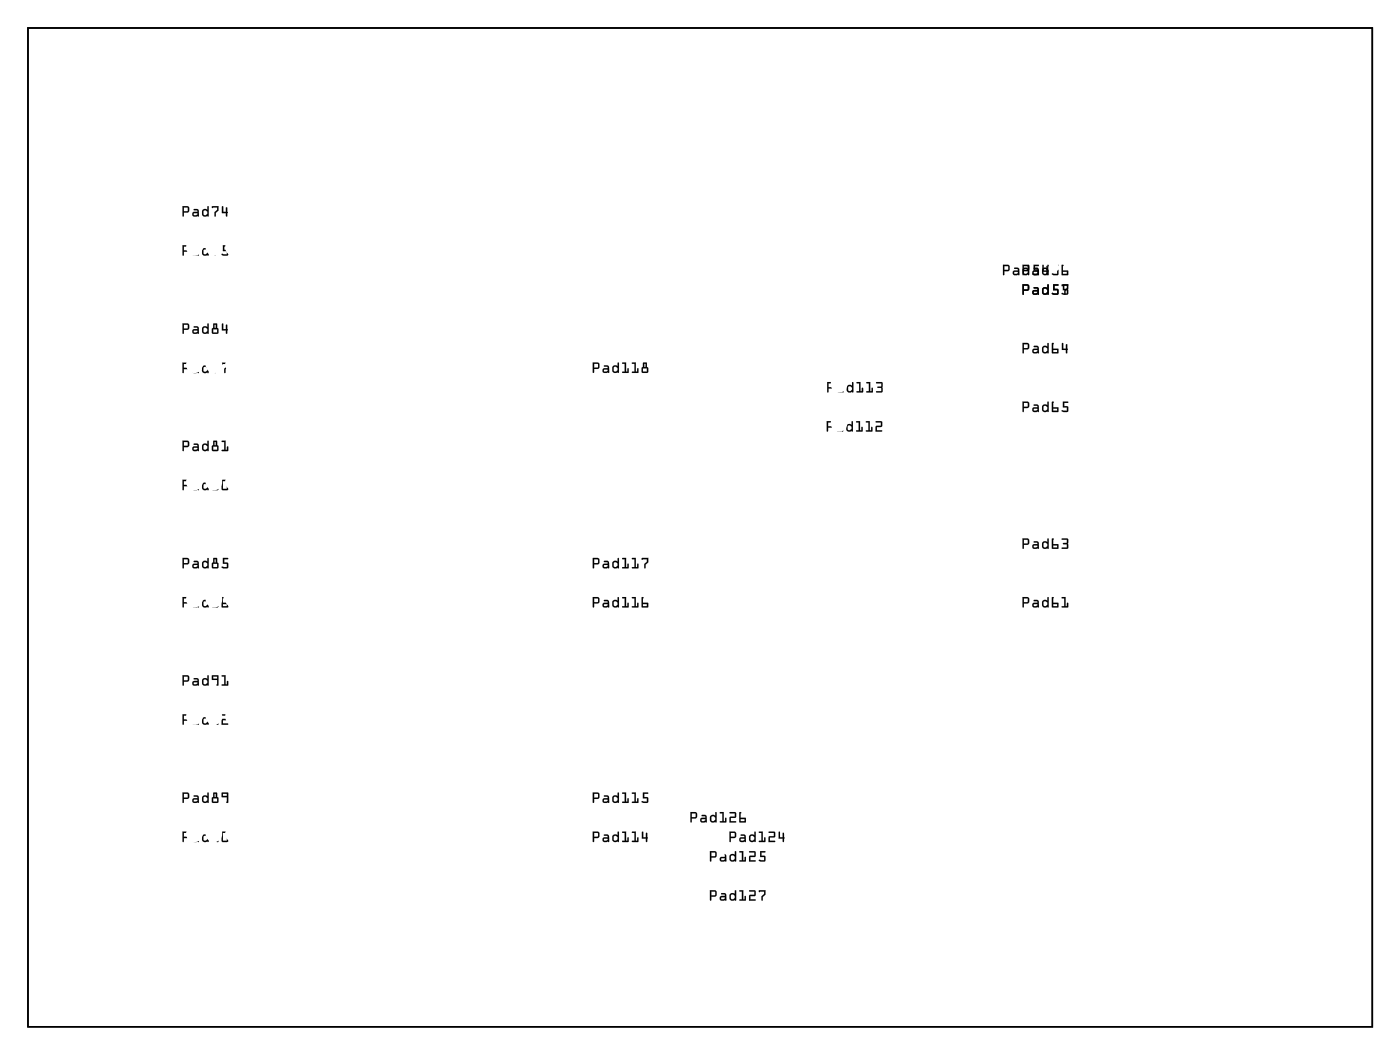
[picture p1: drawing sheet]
<svg xmlns="http://www.w3.org/2000/svg" width="182mm" height="137mm" viewBox="0 0 182 137" stroke-linecap="round" stroke-linejoin="round" font-family="sans-serif">
<path d="M3.6 3.6h174.8v129.8h-174.8z" fill="none" stroke="#000" stroke-width=".2"/>
<g fill="#000">
<path d="M3.6 3.6v129.8h174.8v-129.8zM3.6 3.6h174.8v129.8h-174.8z"/>
<path d="M23.7 26.8h.7l.2 .2-.1 .6h-.6v.5l-.1 .1-.1-.1zM23.7 26.8v1.3h.1h.1v-.5l.6-.1 .1-.5-.2-.2zM23.9 27v.5l.5-.1v-.4zM23.9 27h.5v.4l-.5 .1zM25.2 27.2h.5l.2 .2-.1 .7h-.1l-.4 .1a.32 .32 0 0 1-.3-.4 .32 .32 0 0 1 .3-.3h.4l-.1-.1-.4-.1zM25.2 27.2v.1l.5 .1v.2l-.4-.1a.31 .31 0 0 0-.3 .3 .31 .31 0 0 0 .3 .3l.4-.1 .1 .1v-.7l-.1-.2zM25.2 27.7v.3h.3l.2-.1-.1-.2zM25.2 27.7h.4l.1 .2-.2 .1h-.3zM26.3 27.3l.3-.2 .4 .2v-.5h.1v1.3h-.1v-.1l-.4 .2-.2-.2-.1-.2zM26.4 27.2l-.1 .3 .1 .5 .2 .1 .4-.1v.1h.1v-1.3h-.1v.5l-.2-.1zM26.5 27.4v.5l.3 .1 .1-.2v-.3l-.1-.2zM26.5 27.4l.3-.1 .2 .2v.3l-.2 .2-.4-.1zM27.6 26.8h.8v.6l-.3 .3-.1 .4h-.1v-.5l.3-.3v-.3h-.6zM27.6 26.8v.2h.6v.3l-.3 .3v.5h.1l.1-.4 .3-.3v-.6zM28.9 26.8h.1v.7h.4v-.5h.2l-.1 .5 .1 .1-.1 .1v.4h-.1v-.4h-.6zM28.9 26.8v.9h.5v.4h.1l.1-.5-.1-.1v-.5h-.1v.5h-.4v-.7z"/>
<path d="M23.7 31.9h.7l.2 .2-.1 .5-.6 .1v.4l-.1 .1-.1-.1zM23.7 31.9v1.2l.1 .1 .1-.1v-.4l.6-.1 .1-.5-.2-.2zM23.9 32v.5h.5v-.4zM23.9 32l.5 .1v.4h-.5zM25.2 32.3l.5-.1 .2 .3-.1 .7-.1-.1-.4 .1a.32 .32 0 0 1-.3-.3 .32 .32 0 0 1 .3-.3h.4l-.1-.2h-.4zM25.2 32.3v.1l.5 .1v.1h-.4a.31 .31 0 0 0-.3 .3 .31 .31 0 0 0 .3 .3l.4-.1 .1 .1v-.7l-.1-.2zM25.2 32.8v.2l.3 .1 .2-.2-.1-.1zM25.2 32.8h.4l.1 .1-.2 .2h-.3zM26.3 32.4l.3-.2 .4 .2v-.5h.1v1.3h-.1v-.1l-.4 .1-.2-.1-.1-.2zM26.4 32.3l-.1 .3 .1 .5 .2 .1 .4-.1v.1h.1v-1.3h-.1v.5l-.2-.2zM26.5 32.5v.4l.3 .1 .1-.1v-.3l-.1-.2zM26.5 32.5l.3-.1 .2 .2v.3l-.2 .2-.4-.1zM27.6 31.9h.8v.5l-.3 .3-.1 .5h-.1v-.5l.3-.3v-.4l-.6 .1zM27.6 31.9v.2l.6-.1v.4l-.3 .3v.5h.1l.1-.5 .3-.3v-.5zM29 31.9h.7l-.1 .1h-.4v.5h.4l.1 .1v.5l-.1 .1h-.5l-.3-.1 .1-.1 .6 .1v-.5h-.5zM29 31.9v.7h.5v.5l-.6-.1a.14 .14 0 0 0 0 .2 .14 .14 0 0 0 .2 0h.4l.2-.1v-.5l-.1-.1h-.4v-.5h.4h.1l-.1-.1z"/>
<path d="M23.7 26.8h.7l.2 .2-.1 .6h-.6v.5h-.1h-.1zM23.9 27v.5l.5-.1v-.4zM25.2 27.2h.5l.1 .2v.7h-.1h-.4a.31 .31 0 0 1-.3-.3 .31 .31 0 0 1 .3-.3h.4v-.1l-.5-.1zM25.2 27.7v.3h.3l.2-.1-.1-.2zM26.4 27.3l.2-.1 .4 .1v-.5h.1v1.3h-.1v-.1l-.4 .1-.2-.1-.1-.2zM26.5 27.4v.5l.3 .1 .2-.2v-.3l-.2-.2zM27.6 26.8h.8v.6l-.3 .3-.1 .4h-.1v-.5l.3-.3v-.3h-.6zM28.9 26.8h.1v.7h.4v-.5h.1v.5l.1 .1-.1 .5h-.1v-.4h-.5z"/>
<path d="M23.7 31.9h.7l.2 .2-.1 .5-.6 .1v.4l-.1 .1-.1-.1zM23.9 32v.5h.5v-.4zM25.2 32.3h.5l.1 .2v.7l-.1-.1-.4 .1a.31 .31 0 0 1-.3-.3 .31 .31 0 0 1 .3-.3h.4v-.1l-.5-.1zM25.2 32.8v.2l.3 .1 .2-.2-.1-.1zM26.4 32.4l.2-.2 .4 .2v-.5h.1v1.3h-.1v-.1l-.4 .1-.2-.1-.1-.2zM26.5 32.5v.5h.3l.2-.1v-.3l-.2-.2zM27.6 31.9h.8v.5l-.3 .3-.1 .5h-.1v-.5l.3-.3v-.4l-.6 .1zM29 31.9h.6l.1 .1h-.1h-.4v.5h.4l.1 .1v.5l-.2 .1h-.4a.15 .15 0 0 1-.2 0 .15 .15 0 0 1 0-.2l.6 .1v-.5h-.5z"/>
<path d="M130.4 34.4h.7l.2 .3-.1 .5h-.6v.5l-.1 .1-.1-.1zM130.4 34.4v1.3l.1 .1 .1-.1v-.5h.6l.1-.5-.2-.3zM130.6 34.6v.5l.5-.1v-.4zM130.6 34.6h.5v.5h-.5zM131.9 34.8h.5l.1 .2v.7h-.1l-.5 .1a.32 .32 0 0 1-.2-.3 .32 .32 0 0 1 .2-.4l.5 .1-.1-.2h-.4zM131.9 34.8v.1l.5 .1v.2h-.5a.31 .31 0 0 0-.2 .3 .31 .31 0 0 0 .2 .3l.5-.1h.1v-.7l-.1-.2zM131.9 35.4v.2h.3l.2-.1-.1-.2zM131.9 35.3h.4l.1 .2-.2 .1h-.3zM133 34.9l.3-.1 .3 .1v-.4l.2-.1v1.3l-.1 .1-.1-.1-.4 .1-.2-.1-.1-.2zM133.1 34.8l-.1 .3v.5l.2 .2 .5-.2v.1h.1v-1.3l-.1 .1v.4l-.3-.1zM133.2 35l-.1 .5 .4 .1 .1-.2v-.3l-.2-.1zM133.2 35l.2-.1 .2 .2v.3l-.2 .2-.3-.1zM134.4 34.4l.7 .1-.1 .1h-.4v.4h.4l.1 .1v.5l-.1 .2h-.5l-.3-.1 .1-.2 .6 .1v-.4h-.5zM134.4 34.4v.8h.5v.4l-.6-.1a.14 .14 0 0 0 0 .2 .14 .14 0 0 0 .2 .1h.4l.2-.1v-.6l-.1-.1h-.4v-.4h.4l.1-.1-.1-.1zM135.6 34.4l.1 .1v.6h.4v-.5h.1v.5l.1 .1-.1 .1v.5l-.1-.1v-.4h-.6zM135.6 34.4l-.1 .9h.6v.4l.1 .1 .1-.6h-.1v-.6h-.1v.6h-.4v-.7z"/>
<path d="M130.4 34.4h.7l.2 .3-.1 .5h-.6v.5l-.1 .1-.1-.1zM130.6 34.6v.5l.5-.1v-.4zM131.9 34.8h.5l.1 .2v.7h-.1l-.5 .1a.31 .31 0 0 1-.2-.3 .31 .31 0 0 1 .2-.4l.5 .1-.1-.2-.4-.1zM131.9 35.3v.3h.3l.2-.1-.1-.2zM133 34.9l.3-.1 .3 .1v-.4l.2-.1v1.3l-.1 .1-.1-.1-.4 .1-.2-.1v-.2zM133.2 35l-.1 .5 .3 .1 .2-.2v-.3l-.2-.1zM134.4 34.4h.6l.1 .1-.1 .1h-.4v.4h.4l.1 .1v.6l-.2 .1h-.4a.15 .15 0 0 1-.2-.1 .15 .15 0 0 1 0-.2l.6 .1v-.4h-.5zM135.6 34.4l.1 .1v.6h.4v-.5h.1v.5l.1 .1-.1 .6-.1-.1v-.4h-.6z"/>
<path d="M132.9 34.4h.8l.1 .3-.1 .5h-.6v.5l-.1 .1-.1-.1zM133 34.4v1.3v.1l.1-.1v-.5h.6l.1-.5-.1-.3zM133.1 34.6v.5l.5-.1v-.4zM133.1 34.6h.5v.5h-.5zM134.4 34.8h.5l.2 .2v.7h-.2l-.4 .1a.32 .32 0 0 1-.3-.3 .32 .32 0 0 1 .3-.4l.4 .1-.1-.2h-.4zM134.4 34.8l.1 .1 .4 .1v.2h-.4a.31 .31 0 0 0-.3 .3 .31 .31 0 0 0 .3 .3l.4-.1h.2v-.7l-.2-.2zM134.4 35.4l.1 .2h.2l.2-.1-.1-.2zM134.4 35.3h.5v.2l-.2 .1h-.3zM135.6 34.9l.2-.1 .4 .1v-.4l.1-.1v1.3l-.1 .1v-.1l-.4 .1-.2-.1-.1-.2zM135.6 34.8l-.1 .3 .1 .5 .2 .2 .4-.2v.1h.1v-1.3l-.1 .1v.4l-.2-.1zM135.7 35v.5l.3 .1 .2-.2v-.3l-.2-.1zM135.7 35l.3-.1 .2 .2v.3l-.2 .2-.3-.1zM136.9 34.4l.7 .1v.1h-.5v.4h.4l.1 .1v.5l-.1 .2h-.5l-.2-.1v-.2l.7 .1v-.4h-.6zM136.9 34.4v.8h.6v.4l-.6-.1a.14 .14 0 0 0-.1 .2 .16 .16 0 0 0 .3 .1h.4l.1-.1v-.6l-.1-.1h-.4v-.4h.4l.1-.1-.1-.1zM138 34.4l.3 .1-.1 .1v.5l.7 .1-.1 .6-.8-.1zM138.1 34.4l-.1 1.3 .8 .1 .1-.6h-.7v-.6l.1-.1zM138.2 35.3v.3h.5v-.3zM138.2 35.3h.5v.3h-.5z"/>
<path d="M132.9 36.9l.8 .1 .1 .2-.1 .5-.6 .1v.4l-.1 .1-.1-.1zM133 36.9v1.3v.1l.1-.1v-.4l.6-.1 .1-.5-.1-.2zM133.1 37.1v.5h.5v-.4zM133.1 37.1h.5v.5h-.5zM134.4 37.3h.5l.2 .3v.7l-.2-.1-.4 .1a.32 .32 0 0 1-.3-.3 .32 .32 0 0 1 .3-.3h.4l-.1-.2h-.4zM134.4 37.3l.1 .2 .4 .1v.1h-.4a.31 .31 0 0 0-.3 .3 .31 .31 0 0 0 .3 .3l.4-.1 .2 .1v-.7l-.2-.3zM134.4 37.9l.1 .2h.2l.2-.1-.1-.1zM134.4 37.9h.5v.1l-.2 .1h-.3zM135.6 37.4l.2-.1 .4 .1v-.4h.1v1.3h-.1v-.1l-.4 .1-.2-.1-.1-.2zM135.6 37.4l-.1 .2 .1 .6 .2 .1 .4-.1v.1h.1v-1.3h-.1v.5l-.2-.2zM135.7 37.6v.4l.3 .1 .2-.1v-.4l-.2-.1zM135.7 37.6l.3-.1 .2 .2v.3l-.2 .1-.3-.1zM136.9 36.9l.7 .1v.1h-.5v.4h.4l.1 .1v.5l-.1 .2h-.5l-.2-.1v-.2l.7 .1v-.4h-.6zM136.9 36.9v.8h.6v.4h-.6a.14 .14 0 0 0-.1 .2 .15 .15 0 0 0 .3 0h.4l.1-.1v-.5l-.1-.1-.4-.1v-.4h.4l.1-.1h-.1zM138.2 36.9l.7 .1-.1 .1h-.4v.4h.4l.1 .1v.5l-.1 .2h-.5l-.3-.1 .1-.2 .6 .1v-.4h-.5zM138.2 36.9v.8h.5v.4h-.6a.14 .14 0 0 0 0 .2 .14 .14 0 0 0 .2 0h.4l.2-.1v-.5l-.1-.1-.4-.1v-.4h.4l.1-.1h-.1z"/>
<path d="M132.9 36.9l.8 .1 .1 .2-.1 .5-.6 .1v.4l-.1 .1-.1-.1zM133 36.9v1.3v.1l.1-.1v-.4l.6-.1 .1-.5-.1-.2zM133.1 37.1v.5h.5v-.4zM133.1 37.1h.5v.5h-.5zM134.4 37.3h.5l.2 .3v.7l-.2-.1-.4 .1a.32 .32 0 0 1-.3-.3 .32 .32 0 0 1 .3-.3h.4l-.1-.2h-.4zM134.4 37.3l.1 .2 .4 .1v.1h-.4a.31 .31 0 0 0-.3 .3 .31 .31 0 0 0 .3 .3l.4-.1 .2 .1v-.7l-.2-.3zM134.4 37.9l.1 .2h.2l.2-.1-.1-.1zM134.4 37.9h.5v.1l-.2 .1h-.3zM135.6 37.4l.2-.1 .4 .1v-.4h.1v1.3h-.1v-.1l-.4 .1-.2-.1-.1-.2zM135.6 37.4l-.1 .2 .1 .6 .2 .1 .4-.1v.1h.1v-1.3h-.1v.5l-.2-.2zM135.7 37.6v.4l.3 .1 .2-.1v-.4l-.2-.1zM135.7 37.6l.3-.1 .2 .2v.3l-.2 .1-.3-.1zM136.9 36.9l.7 .1v.1h-.5v.4h.4l.1 .1v.5l-.1 .2h-.5l-.2-.1v-.2l.7 .1v-.4h-.6zM136.9 36.9v.8h.6v.4h-.6a.14 .14 0 0 0-.1 .2 .15 .15 0 0 0 .3 0h.4l.1-.1v-.5l-.1-.1-.4-.1v-.4h.4l.1-.1h-.1zM138 37l.9-.1v.6l-.3 .3-.1 .5h-.1v-.5l.3-.4v-.3l-.6 .1zM138.1 37v.2l.6-.1v.3l-.3 .4v.4l.1 .1v-.5l.4-.3v-.6z"/>
<path d="M133 34.4h.7l.1 .3-.1 .5h-.6v.5l-.1 .1v-.1zM133.1 34.6v.5l.5-.1v-.4zM134.4 34.8h.5l.2 .2v.7h-.2l-.4 .1a.31 .31 0 0 1-.3-.3 .31 .31 0 0 1 .3-.4l.4 .1v-.2l-.5-.1zM134.4 35.3v.3h.3l.2-.1-.1-.2zM135.6 34.9l.2-.1 .4 .1v-.4l.1-.1v1.3l-.1 .1v-.1l-.4 .1-.2-.1-.1-.2zM135.7 35v.5l.3 .1 .2-.2v-.3l-.2-.1zM136.9 34.4h.6l.1 .1-.1 .1h-.4v.4h.4l.1 .1v.6l-.1 .1h-.4a.16 .16 0 0 1-.3-.1 .15 .15 0 0 1 .1-.2l.6 .1v-.4h-.6zM138.1 34.4l.2 .1-.1 .1v.5l.7 .1-.1 .6-.8-.1zM138.2 35.3v.3h.5v-.3z"/>
<path d="M133 36.9l.7 .1 .1 .2-.1 .5-.6 .1v.4l-.1 .1v-.1zM133.1 37.1v.5h.5v-.5zM134.4 37.3h.5l.2 .3v.7l-.2-.1-.4 .1a.31 .31 0 0 1-.3-.3 .31 .31 0 0 1 .3-.3h.4v-.1l-.5-.1zM134.4 37.9v.2h.3l.2-.1-.1-.1zM135.6 37.4l.2-.1 .4 .1v-.4h.1v1.3h-.1v-.1l-.4 .1-.2-.1-.1-.2zM135.7 37.6v.4l.3 .1 .2-.1v-.3l-.2-.2zM136.9 36.9h.6l.1 .1-.1 .1h-.4v.4l.4 .1h.1v.6l-.1 .1h-.4a.15 .15 0 0 1-.3 0 .15 .15 0 0 1 .1-.2h.6v-.4h-.6zM138.2 36.9h.6l.1 .1-.1 .1h-.4v.4l.4 .1h.1v.6l-.2 .1h-.4a.15 .15 0 0 1-.2 0 .15 .15 0 0 1 .1-.2h.5v-.4h-.5z"/>
<path d="M133 36.9l.7 .1 .1 .2-.1 .5-.6 .1v.4l-.1 .1v-.1zM133.1 37.1v.5h.5v-.5zM134.4 37.3h.5l.2 .3v.7l-.2-.1-.4 .1a.31 .31 0 0 1-.3-.3 .31 .31 0 0 1 .3-.3h.4v-.1l-.5-.1zM134.4 37.9v.2h.3l.2-.1-.1-.1zM135.6 37.4l.2-.1 .4 .1v-.4h.1v1.3h-.1v-.1l-.4 .1-.2-.1-.1-.2zM135.7 37.6v.4l.3 .1 .2-.1v-.3l-.2-.2zM136.9 36.9h.6l.1 .1-.1 .1h-.4v.4l.4 .1h.1v.6l-.1 .1h-.4a.15 .15 0 0 1-.3 0 .15 .15 0 0 1 .1-.2h.6v-.4h-.6zM138.1 37l.8-.1v.6l-.3 .3-.1 .5h-.1v-.5l.3-.4v-.3l-.6 .1z"/>
<path d="M23.7 47.1h.7l.2 .3-.1 .5-.6 .1v.4l-.1 .1-.1-.1zM23.7 47.1v1.3l.1 .1 .1-.1v-.4l.6-.1 .1-.5-.2-.2zM23.9 47.3v.5h.5v-.5zM23.9 47.3h.5v.5h-.5zM25.2 47.5h.5l.1 .2v.8l-.1-.1-.4 .1a.32 .32 0 0 1-.3-.3 .32 .32 0 0 1 .3-.3h.4l-.1-.2h-.4zM25.2 47.5v.2h.5v.2h-.4a.31 .31 0 0 0-.3 .3 .31 .31 0 0 0 .3 .3l.4-.1 .1 .1v-.8l-.1-.2zM25.2 48.1v.2h.3l.2-.1-.1-.1zM25.2 48.1l.4-.1 .1 .2-.2 .1h-.3zM26.3 47.6l.3-.1 .4 .1v-.4l.1-.1v1.4h-.1l-.1-.1-.3 .1-.3-.1v-.2zM26.4 47.6l-.1 .2 .1 .6 .2 .1 .4-.2v.2h.1v-1.3h-.1v.4l-.3-.1zM26.5 47.7v.5l.3 .1 .1-.2v-.3l-.2-.1zM26.5 47.7h.3l.2 .1v.3l-.2 .2-.4-.1zM27.6 47.1h.8v.6l-.3 .3-.1 .5-.1-.1v-.4l.3-.4v-.3l-.6 .1zM27.6 47.2v.2l.6-.1v.3l-.3 .4v.4l.1 .1v-.5l.4-.3v-.6zM28.8 47.1h.9v.6l-.4 .3v.5l-.2-.1v-.4l.4-.4v-.3l-.6 .1zM28.8 47.2l.1 .2 .6-.1v.3l-.3 .4v.4l.1 .1v-.5l.4-.3v-.6z"/>
<path d="M23.7 42h.7l.2 .3-.1 .5-.6 .1v.4l-.1 .1-.1-.1zM23.7 42v1.3l.1 .1 .1-.1v-.4l.6-.1 .1-.5-.2-.2zM23.9 42.2v.5h.5v-.5zM23.9 42.2h.5v.5h-.5zM25.2 42.4h.5l.2 .2-.1 .8-.1-.1-.4 .1a.32 .32 0 0 1-.3-.3 .32 .32 0 0 1 .3-.3h.4l-.1-.2h-.4zM25.2 42.4v.2h.5v.2h-.4a.31 .31 0 0 0-.3 .3 .31 .31 0 0 0 .3 .3l.4-.1 .1 .1v-.8l-.1-.2zM25.2 43v.2h.3l.2-.1-.1-.1zM25.2 43l.4-.1 .1 .2-.2 .1h-.3zM26.3 42.5l.3-.1 .4 .1v-.4l.1-.1v1.4h-.1v-.1l-.4 .1-.2-.1-.1-.2zM26.4 42.5l-.1 .2 .1 .6 .2 .1 .4-.1v.1h.1v-1.3h-.1v.4l-.2-.1zM26.5 42.6v.5l.3 .1 .1-.2v-.3l-.1-.1zM26.5 42.6h.3l.2 .1v.3l-.2 .2-.4-.1zM27.7 42l.5 .1v.5l.2 .2v.4l-.1 .2h-.6l-.2-.1v-.5l.2-.2zM27.7 42.1v.5l-.2 .2 .1 .5 .1 .1h.6l.1-.2v-.4l-.2-.2v-.5zM27.7 42.8v.4h.5v-.4zM27.7 42.8h.5v.4h-.5zM27.9 42.2v.4h.2v-.4zM27.9 42.2h.2v.4h-.2zM28.9 42l.1 .1v.7h.4v-.6h.2l-.1 .6 .1 .1h-.1v.5l-.1-.1v-.4l-.6 .1zM28.9 42.1v.8h.5v.4l.1 .1 .1-.5-.1-.1v-.6h-.1v.6h-.4v-.7z"/>
<path d="M23.7 57.3h.7l.2 .2-.1 .5-.6 .1v.4l-.1 .1-.1-.1zM23.7 57.3v1.2l.1 .1 .1-.1v-.4l.6-.1 .1-.5-.2-.2zM23.9 57.4v.5h.5v-.4zM23.9 57.4l.5 .1v.4h-.5zM25.2 57.7l.5-.1 .2 .3-.1 .7-.1-.1-.4 .1a.32 .32 0 0 1-.3-.3 .32 .32 0 0 1 .3-.3h.4l-.1-.2h-.4zM25.2 57.7v.1l.5 .1v.1h-.4a.31 .31 0 0 0-.3 .3 .31 .31 0 0 0 .3 .3l.4-.1 .1 .1v-.7l-.1-.2zM25.2 58.2v.2l.3 .1 .2-.2-.1-.1zM25.2 58.2h.4l.1 .1-.2 .2h-.3zM26.3 57.8l.3-.2 .4 .2v-.5h.1v1.3h-.1v-.1l-.4 .1-.2-.1-.1-.2zM26.4 57.7l-.1 .3 .1 .5 .2 .1 .4-.1v.1h.1v-1.3h-.1v.5l-.2-.2zM26.5 57.9v.4l.3 .1 .1-.1v-.3l-.1-.2zM26.5 57.9l.3-.1 .2 .2v.3l-.2 .2-.4-.1zM27.7 57.3h.5v.6l.2 .1v.5l-.1 .1h-.6l-.2-.1v-.5l.2-.1zM27.7 57.3v.6l-.2 .1 .1 .5 .1 .1h.6l.1-.1v-.5l-.2-.1v-.6zM27.7 58v.5h.5v-.5zM27.7 58h.5v.5h-.5zM27.9 57.4v.5h.2v-.5zM27.9 57.4h.2v.5h-.2zM28.8 57.3h.5v1.2h.2v-.4l.1-.1v.6h-.8l.1-.1h.3v-1.1h-.3zM28.8 57.3l.1 .1h.3v1.1h-.3l-.1 .1h.8v-.6l-.1 .1v.4h-.2v-1.2z"/>
<path d="M23.7 47.1h.7l.2 .3-.1 .5-.6 .1v.4l-.1 .1-.1-.1zM23.9 47.3v.5h.5v-.5zM25.2 47.5h.5l.1 .2v.8l-.1-.1-.4 .1a.31 .31 0 0 1-.3-.3 .31 .31 0 0 1 .3-.3h.4v-.2h-.5zM25.2 48.1v.2h.3l.2-.1-.1-.2zM26.3 47.6l.3-.1 .4 .1v-.4h.1v1.3h-.1v-.1l-.4 .1-.2-.1-.1-.2zM26.5 47.7v.5l.2 .1 .2-.2v-.2l-.1-.2zM27.6 47.2l.8-.1v.6l-.3 .3-.1 .5-.1-.1v-.4l.3-.4v-.3l-.6 .1zM28.8 47.2l.9-.1v.6l-.4 .3v.5l-.1-.1-.1-.4 .4-.4v-.3l-.6 .1z"/>
<path d="M23.7 42h.7l.2 .3-.1 .5-.6 .1v.4l-.1 .1-.1-.1zM23.9 42.2v.5h.5v-.5zM25.2 42.4h.5l.1 .2v.8l-.1-.1-.4 .1a.31 .31 0 0 1-.3-.3 .31 .31 0 0 1 .3-.3h.4v-.2h-.5zM25.2 43v.2h.3l.2-.1-.1-.2zM26.4 42.5l.2-.1 .4 .1v-.4h.1v1.3h-.1v-.1l-.4 .1-.2-.1-.1-.2zM26.5 42.6v.5l.3 .1 .2-.2v-.2l-.2-.2zM27.7 42.1h.5v.5l.2 .2v.4l-.1 .2h-.6l-.1-.1-.1-.5 .2-.2zM27.7 42.8v.4h.5v-.4zM27.9 42.2v.4h.2v-.4zM28.9 42.1h.1v.7h.4v-.6h.1v.6l.1 .1-.1 .5-.1-.1v-.4h-.5z"/>
<path d="M23.7 57.3h.7l.2 .2-.1 .5-.6 .1v.4l-.1 .1-.1-.1zM23.9 57.4v.5h.5v-.4zM25.2 57.7h.5l.1 .2v.7l-.1-.1-.4 .1a.31 .31 0 0 1-.3-.3 .31 .31 0 0 1 .3-.3h.4v-.1l-.5-.1zM25.2 58.2v.2l.3 .1 .2-.2-.1-.1zM26.4 57.8l.2-.2 .4 .2v-.5h.1v1.3h-.1v-.1l-.4 .1-.2-.1-.1-.2zM26.5 57.9v.5h.3l.2-.1v-.3l-.2-.2zM27.7 57.3h.5v.6l.2 .1v.5l-.1 .1h-.6l-.1-.1-.1-.5 .2-.1zM27.7 58v.5h.5v-.5zM27.9 57.4v.5h.2v-.5zM28.8 57.3h.5v1.2h.2v-.4l.1-.1v.6h-.8l.1-.1h.3v-1.1h-.3z"/>
<path d="M77.1 47.1h.7l.1 .3v.5h-.7l.1 .5-.1 .1-.1-.1zM77.1 47.1v1.3l.1 .1v-.1v-.5h.7v-.5l-.1-.3zM77.2 47.3v.5l.5-.1v-.4zM77.2 47.3h.5v.5h-.5zM78.5 47.5h.5l.2 .2v.7h-.2l-.4 .1a.32 .32 0 0 1-.3-.3 .32 .32 0 0 1 .3-.4l.4 .1v-.2h-.4zM78.5 47.5l.1 .1 .4 .1v.2h-.4a.31 .31 0 0 0-.3 .3 .31 .31 0 0 0 .3 .3l.4-.1h.2v-.7l-.2-.2zM78.5 48.1l.1 .2h.2l.2-.1v-.2zM78.5 48h.5v.2l-.2 .1h-.2zM79.7 47.6l.2-.1 .4 .1v-.4l.2-.1v1.3l-.1 .1-.1-.1-.4 .1-.2-.1-.1-.2zM79.8 47.5l-.2 .3 .1 .5 .2 .2 .4-.2v.1h.1v-1.3l-.1 .1v.4l-.2-.1zM79.8 47.7v.5l.3 .1 .2-.2v-.3l-.2-.1zM79.8 47.7l.3-.1 .2 .2v.3l-.2 .2-.3-.1zM80.9 47.1h.5v1.2h.2v-.4l.1-.1v.7l-.8-.1v-.1h.3v-1h-.3zM80.9 47.1v.2h.3v1h-.3v.1l.8 .1v-.6h-.1v.4h-.2v-1.2zM82.2 47.1h.5v1.2h.1v-.4l.2-.1v.7l-.9-.1 .1-.1h.3v-1h-.3zM82.2 47.1v.2h.3v1h-.3v.1l.8 .1v-.6h-.1v.4h-.2v-1.2zM83.6 47.1l.5 .1v.5l.2 .2v.4l-.1 .2h-.6l-.2-.1v-.5l.2-.2zM83.6 47.1v.6l-.2 .2v.5l.2 .1 .6-.1 .1-.1v-.4l-.2-.2v-.5zM83.6 47.9v.4h.5v-.4zM83.6 47.9h.5v.4h-.5zM83.8 47.3v.4h.1v-.4zM83.8 47.3h.1v.4h-.1z"/>
<path d="M77.1 47.1h.7l.1 .3v.5h-.7v.5v.1l-.1-.1zM77.2 47.3v.5l.5-.1v-.4zM78.5 47.5h.5l.2 .2v.7h-.2l-.4 .1a.31 .31 0 0 1-.3-.3 .31 .31 0 0 1 .3-.4l.4 .1v-.2l-.4-.1zM78.5 48l.1 .3h.2l.2-.1v-.2zM79.7 47.6l.2-.1 .4 .1v-.4l.2-.1v1.3l-.1 .1-.1-.1-.4 .1-.2-.1-.1-.2zM79.8 47.7v.5l.3 .1 .2-.2v-.3l-.2-.1zM80.9 47.1h.5v1.2h.2v-.4h.1v.6l-.8-.1v-.1h.3v-1h-.3zM82.2 47.1h.5v1.2h.1v-.4h.2v.6l-.8-.1v-.1h.3v-1h-.3zM83.6 47.1l.5 .1v.5l.2 .2v.4l-.1 .2h-.6l-.2-.1v-.5l.2-.2zM83.6 47.9v.4h.5v-.4zM83.8 47.3v.4h.1v-.4z"/>
<path d="M107.5 54.7h.7l.2 .3-.1 .5-.6 .1v.4l-.1 .1-.1-.1zM107.5 54.7v1.3l.1 .1 .1-.1v-.4l.6-.1 .1-.5-.2-.2zM107.7 54.9v.5h.5v-.5zM107.7 54.9h.5v.5h-.5zM109 55.1h.4l.2 .3v.7l-.2-.1-.4 .1a.32 .32 0 0 1-.2-.3 .32 .32 0 0 1 .2-.3h.4v-.2h-.4zM109 55.1v.2h.4v.2h-.4a.31 .31 0 0 0-.2 .3 .31 .31 0 0 0 .2 .3l.5-.1 .1 .1v-.7l-.2-.3zM109 55.7v.2h.3l.1-.1v-.1zM109 55.7l.4-.1 .1 .2-.2 .1h-.3zM110.1 55.2l.3-.1 .3 .1v-.4l.2-.1v1.4h-.1l-.1-.1-.4 .1-.2-.1-.1-.2zM110.2 55.2l-.2 .2 .1 .6 .2 .1 .4-.1 .1 .1h.1v-1.3h-.2v.4l-.2-.1zM110.2 55.3v.5l.3 .1 .2-.2v-.3l-.2-.1zM110.2 55.3h.3l.2 .2v.2l-.2 .2-.3-.1zM111.3 54.7h.5v1.2h.2v-.4h.1v.6l-.8-.1 .1-.1h.2v-1h-.2zM111.3 54.8l.1 .1h.3v1h-.3l-.1 .1 .8 .1v-.6h-.1v.4h-.2v-1.2zM112.6 54.7h.5v1.2h.2v-.4h.1v.6l-.8-.1v-.1h.3v-1h-.3zM112.6 54.8v.1h.3v1h-.3v.1l.8 .1v-.6h-.1v.4h-.2v-1.2zM113.9 54.7h.6l.2 .1v.7h-.7v.4h.7v.2h-.9l.1-.7 .6-.1v-.4h-.6zM113.9 54.8v.1h.6v.4l-.6 .1-.1 .7h.9v-.2h-.7v-.4l.7-.1v-.6l-.2-.1z"/>
<path d="M107.5 54.7h.7l.2 .3-.1 .5-.6 .1v.4l-.1 .1-.1-.1zM107.7 54.9v.5h.5v-.5zM109 55.1h.4l.2 .3v.7l-.1-.1-.5 .1a.31 .31 0 0 1-.2-.3 .31 .31 0 0 1 .2-.3h.4v-.2h-.4zM109 55.7v.2h.3l.1-.1v-.1zM110.1 55.2l.3-.1 .3 .1v-.4h.2v1.3h-.1l-.1-.1-.4 .1-.2-.1-.1-.2zM110.2 55.3v.5l.3 .1 .2-.2v-.2l-.2-.2zM111.3 54.8l.5-.1v1.2h.2v-.4h.1v.6l-.8-.1 .1-.1h.2v-1h-.2zM112.6 54.8l.5-.1v1.2h.2v-.4h.1v.6l-.8-.1v-.1h.3v-1h-.3zM113.9 54.8l.6-.1 .2 .1v.6l-.7 .1v.4h.7v.2h-.9l.1-.7 .6-.1v-.4h-.6z"/>
<path d="M107.5 49.6l.8 .1 .1 .2-.1 .5-.6 .1v.4l-.1 .1-.1-.1zM107.6 49.6v1.3v.1l.1-.1v-.4l.6-.1 .1-.5-.1-.2zM107.7 49.8v.5h.5v-.4zM107.7 49.8h.5v.5h-.5zM109 50h.5l.2 .3v.7l-.2-.1-.4 .1a.32 .32 0 0 1-.3-.3 .32 .32 0 0 1 .3-.3h.4l-.1-.2h-.4zM109 50l.1 .2 .4 .1v.1h-.4a.31 .31 0 0 0-.3 .3 .31 .31 0 0 0 .3 .3l.4-.1 .2 .1v-.7l-.2-.3zM109 50.6l.1 .2h.2l.2-.1-.1-.1zM109 50.6h.5v.1l-.2 .1h-.3zM110.2 50.1l.2-.1 .4 .1v-.4h.1v1.3h-.1v-.1l-.4 .1-.2-.1-.1-.2zM110.2 50.1l-.1 .2 .1 .6 .2 .1 .4-.1v.1h.1v-1.3h-.1v.5l-.2-.2zM110.3 50.3v.4l.3 .1 .2-.1v-.4l-.2-.1zM110.3 50.3l.3-.1 .2 .2v.3l-.2 .1-.3-.1zM111.4 49.7l.5-.1v1.2h.2v-.4h.1v.6h-.8v-.2h.3v-1h-.3zM111.4 49.7v.1h.3v1h-.3v.1l.8 .1v-.6h-.1v.4h-.2v-1.2zM112.6 49.7l.6-.1v1.2h.1v-.4h.1v.6h-.8l.1-.2h.3v-1h-.3zM112.7 49.7v.1h.3v1h-.3l-.1 .1 .8 .1v-.6h-.1v.4h-.2l.1-1.2zM113.9 49.7l.7-.1 .2 .2-.1 .5 .1 .5-.1 .2h-.8l.1-.2h.6v-.4h-.5v-.1v-.1h.5v-.4h-.6zM113.9 49.7l.1 .1h.6v.4l-.5 .1 .5 .1v.4h-.6l-.1 .1 .8 .1 .1-.2-.1-.5v-.5l-.1-.1z"/>
<path d="M107.6 49.6l.7 .1 .1 .2-.1 .5-.6 .1v.4l-.1 .1v-.1zM107.7 49.8v.5h.5v-.5zM109 50h.5l.2 .3v.7l-.2-.1-.4 .1a.31 .31 0 0 1-.3-.3 .31 .31 0 0 1 .3-.3h.4v-.1l-.5-.1zM109 50.6v.2h.3l.2-.1-.1-.1zM110.2 50.1l.2-.1 .4 .1v-.4h.1v1.3h-.1v-.1l-.4 .1-.2-.1-.1-.2zM110.3 50.3v.4l.3 .1 .2-.1v-.3l-.2-.2zM111.4 49.7l.5-.1v1.2h.2v-.4h.1v.6h-.8v-.2h.3v-1h-.3zM112.7 49.7l.5-.1v1.2h.1v-.4h.1v.6h-.8l.1-.2h.3v-1h-.3zM113.9 49.7l.7-.1 .2 .2v1l-.1 .2h-.8l.1-.2h.6v-.4h-.5v-.1v-.1h.5v-.4h-.6z"/>
<path d="M132.9 44.6h.8l.1 .2-.1 .5-.6 .1v.4l-.1 .1-.1-.1zM133 44.6v1.2v.1l.1-.1v-.4l.6-.1 .1-.5-.1-.2zM133.1 44.7v.5h.5v-.4zM133.1 44.7l.5 .1v.4h-.5zM134.4 45l.5-.1 .2 .3v.7l-.2-.1-.4 .1a.32 .32 0 0 1-.3-.3 .32 .32 0 0 1 .3-.3h.4l-.1-.2h-.4zM134.4 45l.1 .1 .4 .1v.1h-.4a.31 .31 0 0 0-.3 .3 .31 .31 0 0 0 .3 .3l.4-.1 .2 .1v-.7l-.2-.2zM134.4 45.5l.1 .2 .2 .1 .2-.2-.1-.1zM134.4 45.5h.5v.1l-.2 .2h-.3zM135.6 45.1l.2-.2 .4 .2v-.5h.1v1.3h-.1v-.1l-.4 .1-.2-.1-.1-.2zM135.6 45l-.1 .3 .1 .5 .2 .1 .4-.1v.1h.1v-1.3h-.1v.5l-.2-.2zM135.7 45.2v.4l.3 .1 .2-.1v-.3l-.2-.2zM135.7 45.2l.3-.1 .2 .2v.3l-.2 .2-.3-.1zM136.8 44.6h.2l-.1 .1v.6l.7 .1v.5h-.8zM136.8 44.6v1.3h.8v-.5l-.7-.1v-.6h.1zM136.9 45.5v.3h.6v-.3zM136.9 45.5h.6v.3h-.6zM138.1 44.6h.2l-.1 .7h.4v-.5h.2v.5l.1 .1-.1 .1-.1 .4h-.1v-.4h-.5zM138.1 44.6v.9h.5v.4h.1l.1-.5v-.1v-.5h-.2v.5h-.4v-.7z"/>
<path d="M132.9 52.2h.8l.1 .2-.1 .6h-.6v.5l-.1 .1-.1-.1zM133 52.2v1.3h.1v-.5l.6-.1 .1-.5-.1-.2zM133.1 52.4v.5l.5-.1v-.4zM133.1 52.4h.5v.4l-.5 .1zM134.4 52.6h.5l.2 .2v.7h-.2l-.4 .1a.32 .32 0 0 1-.3-.4 .32 .32 0 0 1 .3-.3h.4l-.1-.1-.4-.1zM134.4 52.6l.1 .1 .4 .1v.2l-.4-.1a.31 .31 0 0 0-.3 .3 .31 .31 0 0 0 .3 .3l.4-.1 .2 .1v-.7l-.2-.2zM134.4 53.1l.1 .3h.2l.2-.1-.1-.2zM134.4 53.1h.5v.2l-.2 .1h-.3zM135.6 52.7l.2-.2 .4 .2v-.5h.1v1.3h-.1v-.1l-.4 .2-.2-.2-.1-.2zM135.6 52.6l-.1 .3 .1 .5 .2 .1 .4-.1v.1h.1v-1.3h-.1v.5l-.2-.1zM135.7 52.8v.5l.3 .1 .2-.2v-.3l-.2-.2zM135.7 52.8l.3-.1 .2 .2v.3l-.2 .2-.3-.1zM136.8 52.2h.2l-.1 .2v.5l.7 .1v.5h-.8zM136.8 52.2v1.3h.8v-.5l-.7-.1v-.5l.1-.1zM136.9 53.1v.3h.6v-.3zM136.9 53.1h.6v.3h-.6zM138.2 52.2h.7l-.1 .2h-.4v.4h.4l.1 .1v.5l-.1 .1-.5 .1-.3-.2 .1-.1 .6 .1v-.4h-.5zM138.2 52.2v.8l.5-.1v.5l-.6-.1a.14 .14 0 0 0 0 .2 .14 .14 0 0 0 .2 0h.4l.2-.1v-.5l-.1-.1h-.4v-.4h.4l.1-.1-.1-.1z"/>
<path d="M133 44.6h.7l.1 .2-.1 .5-.6 .1v.4l-.1 .1v-.1zM133.1 44.7v.5h.5v-.4zM134.4 45h.5l.2 .2v.7l-.2-.1-.4 .1a.31 .31 0 0 1-.3-.3 .31 .31 0 0 1 .3-.3h.4v-.1l-.5-.1zM134.4 45.5v.2l.3 .1 .2-.2-.1-.1zM135.6 45.1l.2-.2 .4 .2v-.5h.1v1.3h-.1v-.1l-.4 .1-.2-.1-.1-.2zM135.7 45.2v.5h.3l.2-.1v-.3l-.2-.2zM136.8 44.6h.2l-.1 .1v.6l.7 .1v.5h-.8zM136.9 45.5v.3h.6v-.3zM138.1 44.6h.1v.7h.4v-.5h.2v.5l.1 .1-.2 .5h-.1v-.4h-.5z"/>
<path d="M133 52.2h.7l.1 .2-.1 .6h-.6v.5h-.1zM133.1 52.4v.5l.5-.1v-.4zM134.4 52.6h.5l.2 .2v.7h-.2h-.4a.31 .31 0 0 1-.3-.3 .31 .31 0 0 1 .3-.3h.4v-.1l-.5-.1zM134.4 53.1v.3h.3l.2-.1-.1-.2zM135.6 52.7l.2-.1 .4 .1v-.5h.1v1.3h-.1v-.1l-.4 .1-.2-.1-.1-.2zM135.7 52.8v.5l.3 .1 .2-.2v-.3l-.2-.2zM136.8 52.2h.2l-.1 .2v.5l.7 .1v.5h-.8zM136.9 53.1v.3h.6v-.3zM138.2 52.2h.6l.1 .1-.1 .1h-.4v.4h.4l.1 .1v.5l-.2 .1h-.4a.15 .15 0 0 1-.2 0 .15 .15 0 0 1 .1-.2l.5 .1v-.4h-.5z"/>
<path d="M23.7 77.6h.7l.2 .2-.1 .6h-.6v.5l-.1 .1-.1-.1zM23.7 77.6v1.3h.1h.1v-.5l.6-.1 .1-.5-.2-.2zM23.9 77.8v.5l.5-.1v-.4zM23.9 77.8h.5v.4l-.5 .1zM25.2 78h.5l.2 .2-.1 .7h-.1l-.4 .1a.32 .32 0 0 1-.3-.4 .32 .32 0 0 1 .3-.3h.4l-.1-.1-.4-.1zM25.2 78v.1l.5 .1v.2l-.4-.1a.31 .31 0 0 0-.3 .3 .31 .31 0 0 0 .3 .3l.4-.1 .1 .1v-.7l-.1-.2zM25.2 78.5v.3h.3l.2-.1-.1-.2zM25.2 78.5h.4l.1 .2-.2 .1h-.3zM26.3 78.1l.3-.2 .4 .2v-.5h.1v1.3h-.1v-.1l-.4 .2-.2-.2-.1-.2zM26.4 78l-.1 .3 .1 .5 .2 .1 .4-.1v.1h.1v-1.3h-.1v.5l-.2-.1zM26.5 78.2v.5l.3 .1 .1-.2v-.3l-.1-.2zM26.5 78.2l.3-.1 .2 .2v.3l-.2 .2-.4-.1zM27.7 77.6h.5v.6l.2 .2v.4l-.1 .1-.6 .1-.2-.2v-.4l.2-.2zM27.7 77.6v.6l-.2 .2 .1 .4 .1 .1h.6l.1-.1v-.4l-.2-.2v-.6zM27.7 78.4v.4h.5v-.4zM27.7 78.3h.5v.5h-.5zM27.9 77.8v.4h.2v-.4zM27.9 77.8h.2v.4h-.2zM28.8 77.6h.3l-.1 .2v.5l.7 .1-.1 .5h-.8zM28.8 77.6v1.3h.8l.1-.5-.7-.1v-.5l.1-.1zM29 78.5v.3h.5v-.3zM29 78.5h.5v.3h-.5z"/>
<path d="M23.7 72.5h.7l.2 .3-.1 .5h-.6v.5l-.1 .1-.1-.1zM23.7 72.5v1.3l.1 .1 .1-.1v-.5h.6l.1-.5-.2-.3zM23.9 72.7v.5l.5-.1v-.4zM23.9 72.7h.5v.5h-.5zM25.2 72.9h.5l.2 .2-.1 .7h-.1l-.4 .1a.32 .32 0 0 1-.3-.3 .32 .32 0 0 1 .3-.4l.4 .1-.1-.2h-.4zM25.2 72.9v.1l.5 .1v.2h-.4a.31 .31 0 0 0-.3 .3 .31 .31 0 0 0 .3 .3l.4-.1h.1v-.7l-.1-.2zM25.2 73.5v.2h.3l.2-.1-.1-.2zM25.2 73.4h.4l.1 .2-.2 .1h-.3zM26.3 73l.3-.1 .4 .1v-.4l.1-.1v1.3l-.1 .1v-.1l-.4 .1-.2-.1-.1-.2zM26.4 72.9l-.1 .3 .1 .5 .2 .2 .4-.2v.1h.1v-1.3l-.1 .1v.4l-.2-.1zM26.5 73.1v.5l.3 .1 .1-.2v-.3l-.1-.1zM26.5 73.1l.3-.1 .2 .2v.3l-.2 .2-.4-.1zM27.7 72.5l.5 .1v.5l.2 .2v.4l-.1 .2h-.6l-.2-.1v-.5l.2-.2zM27.7 72.5v.6l-.2 .2 .1 .5 .1 .1 .6-.1 .1-.1v-.4l-.2-.2v-.5zM27.7 73.3v.4h.5v-.4zM27.7 73.3h.5v.4h-.5zM27.9 72.7v.4h.2v-.4zM27.9 72.7h.2v.4h-.2zM29 72.5l.7 .1-.1 .1h-.4v.4h.4l.1 .1v.5l-.1 .2h-.5l-.3-.1 .1-.2 .6 .1v-.4h-.5zM29 72.5v.8h.5v.4l-.6-.1a.14 .14 0 0 0 0 .2 .14 .14 0 0 0 .2 .1h.4l.2-.1v-.6l-.1-.1h-.4v-.4h.4l.1-.1-.1-.1z"/>
<path d="M23.7 62.3l.7 .1 .2 .2-.1 .5-.6 .1v.4l-.1 .1-.1-.1zM23.7 62.3v1.3l.1 .1 .1-.1v-.4l.6-.1 .1-.5-.2-.2zM23.9 62.5v.5h.5v-.4zM23.9 62.5h.5v.5h-.5zM25.2 62.7h.5l.2 .3-.1 .7-.1-.1-.4 .1a.32 .32 0 0 1-.3-.3 .32 .32 0 0 1 .3-.3h.4l-.1-.2h-.4zM25.2 62.7v.2l.5 .1v.1h-.4a.31 .31 0 0 0-.3 .3 .31 .31 0 0 0 .3 .3l.4-.1 .1 .1v-.7l-.1-.3zM25.2 63.3v.2h.3l.2-.1-.1-.1zM25.2 63.3h.4l.1 .1-.2 .1h-.3zM26.3 62.8l.3-.1 .4 .1v-.4h.1v1.3h-.1v-.1l-.4 .1-.2-.1-.1-.2zM26.4 62.8l-.1 .2 .1 .6 .2 .1 .4-.1v.1h.1v-1.3h-.1v.5l-.2-.2zM26.5 63v.4l.3 .1 .1-.1v-.4l-.1-.1zM26.5 63l.3-.1 .2 .2v.3l-.2 .1-.4-.1zM27.7 62.4h.5v.5l.2 .2v.4l-.1 .2h-.6l-.2-.1v-.5l.2-.2zM27.7 62.4v.5l-.2 .2 .1 .5 .1 .1h.6l.1-.2v-.4l-.2-.2v-.5zM27.7 63.1v.4h.5v-.4zM27.7 63.1h.5v.4h-.5zM27.9 62.5v.4h.2v-.4zM27.9 62.5h.2v.4h-.2zM28.9 62.4l.6-.1 .2 .2v1l-.1 .2h-.6l-.2-.1zM28.9 62.4l-.1 1.2 .2 .1h.6l.1-.2v-1l-.2-.1zM29 62.5v1h.5v-1zM29 62.5h.5v1h-.5z"/>
<path d="M23.7 77.6h.7l.2 .2-.1 .6h-.6v.5h-.1h-.1zM23.9 77.8v.5l.5-.1v-.4zM25.2 78h.5l.1 .2v.7h-.1h-.4a.31 .31 0 0 1-.3-.3 .31 .31 0 0 1 .3-.3h.4v-.1l-.5-.1zM25.2 78.5v.3h.3l.2-.1-.1-.2zM26.4 78.1l.2-.1 .4 .1v-.5h.1v1.3h-.1v-.1l-.4 .1-.2-.1-.1-.2zM26.5 78.2v.5l.3 .1 .2-.2v-.3l-.2-.2zM27.7 77.6h.5v.6l.2 .2v.4l-.1 .1h-.6l-.1-.1-.1-.4 .2-.2zM27.7 78.4v.4h.5v-.4zM27.9 77.8v.4h.2v-.4zM28.8 77.6h.3l-.1 .2v.5l.7 .1-.1 .5h-.8zM29 78.5v.3h.5v-.3z"/>
<path d="M23.7 72.5h.7l.2 .3-.1 .5h-.6v.5l-.1 .1-.1-.1zM23.9 72.7v.5l.5-.1v-.4zM25.2 72.9h.5l.1 .2v.7h-.1l-.4 .1a.31 .31 0 0 1-.3-.3 .31 .31 0 0 1 .3-.4l.4 .1v-.2l-.5-.1zM25.2 73.4v.3h.3l.2-.1-.1-.2zM26.4 73l.2-.1 .4 .1v-.4l.1-.1v1.3l-.1 .1v-.1l-.4 .1-.2-.1-.1-.2zM26.5 73.1v.5l.3 .1 .2-.2v-.3l-.2-.1zM27.7 72.5l.5 .1v.5l.2 .2v.4l-.1 .2h-.6l-.1-.1-.1-.5 .2-.2zM27.7 73.3v.4h.5v-.4zM27.9 72.7v.4h.2v-.4zM29 72.5h.6l.1 .1-.1 .1h-.4v.4h.4l.1 .1v.6l-.2 .1h-.4a.15 .15 0 0 1-.2-.1 .15 .15 0 0 1 0-.2l.6 .1v-.4h-.5z"/>
<path d="M23.7 62.3l.7 .1 .2 .2-.1 .5-.6 .1v.4l-.1 .1-.1-.1zM23.9 62.5v.5h.5v-.5zM25.2 62.7h.5l.1 .3v.7l-.1-.1-.4 .1a.31 .31 0 0 1-.3-.3 .31 .31 0 0 1 .3-.3h.4v-.1l-.5-.1zM25.2 63.3v.2h.3l.2-.1-.1-.1zM26.4 62.8l.2-.1 .4 .1v-.4h.1v1.3h-.1v-.1l-.4 .1-.2-.1-.1-.2zM26.5 63v.4l.3 .1 .2-.1v-.3l-.2-.2zM27.7 62.4h.5v.5l.2 .2v.4l-.1 .2h-.6l-.1-.1-.1-.5 .2-.2zM27.7 63.1v.4h.5v-.4zM27.9 62.5v.4h.2v-.4zM28.9 62.4l.6-.1 .2 .2v1l-.1 .2h-.6l-.2-.1zM29 62.5v1h.5v-1z"/>
<path d="M77.1 77.6h.7l.1 .2v.6h-.7l.1 .5-.1 .1-.1-.1zM77.1 77.6v1.3h.1v-.5l.7-.1v-.5l-.1-.2zM77.2 77.8v.5l.5-.1v-.4zM77.2 77.8h.5v.4l-.5 .1zM78.5 78h.5l.2 .2v.7h-.2l-.4 .1a.32 .32 0 0 1-.3-.4 .32 .32 0 0 1 .3-.3h.4v-.1l-.4-.1zM78.5 78l.1 .1 .4 .1v.2l-.4-.1a.31 .31 0 0 0-.3 .3 .31 .31 0 0 0 .3 .3l.4-.1 .2 .1v-.7l-.2-.2zM78.5 78.5l.1 .3h.2l.2-.1v-.2zM78.5 78.5h.5v.2l-.2 .1h-.2zM79.7 78.1l.2-.2 .4 .2v-.5h.2v1.3h-.1l-.1-.1-.4 .2-.2-.2-.1-.2zM79.8 78l-.2 .3 .1 .5 .2 .1 .4-.1v.1h.1v-1.3h-.1v.5l-.2-.1zM79.8 78.2v.5l.3 .1 .2-.2v-.3l-.2-.2zM79.8 78.2l.3-.1 .2 .2v.3l-.2 .2-.3-.1zM80.9 77.6h.5v1.2h.2v-.4l.1-.1v.6h-.8v-.1h.3v-1h-.3zM80.9 77.6v.1l.3 .1v1h-.3v.1h.8v-.6l-.1 .1v.4h-.2v-1.2zM82.2 77.6h.5v1.2h.1v-.4l.2-.1v.6h-.9l.1-.1h.3v-1h-.3zM82.2 77.6v.1l.3 .1v1h-.3v.1h.8v-.6l-.1 .1v.4h-.2v-1.2zM83.4 77.6h.3l-.1 .2v.5l.7 .1-.1 .5h-.8zM83.5 77.6l-.1 1.3h.8l.1-.5-.7-.1v-.5l.1-.1zM83.6 78.5v.3h.5v-.3zM83.6 78.5h.5v.3h-.5z"/>
<path d="M77.1 72.5h.7l.1 .3v.5h-.7l.1 .5-.1 .1-.1-.1zM77.1 72.5v1.3l.1 .1v-.1v-.5h.7v-.5l-.1-.3zM77.2 72.7v.5l.5-.1v-.4zM77.2 72.7h.5v.5h-.5zM78.5 72.9h.5l.2 .2v.7h-.2l-.4 .1a.32 .32 0 0 1-.3-.3 .32 .32 0 0 1 .3-.4l.4 .1v-.2h-.4zM78.5 72.9l.1 .1 .4 .1v.2h-.4a.31 .31 0 0 0-.3 .3 .31 .31 0 0 0 .3 .3l.4-.1h.2v-.7l-.2-.2zM78.5 73.5l.1 .2h.2l.2-.1v-.2zM78.5 73.4h.5v.2l-.2 .1h-.2zM79.7 73l.2-.1 .4 .1v-.4l.2-.1v1.3l-.1 .1-.1-.1-.4 .1-.2-.1-.1-.2zM79.8 72.9l-.2 .3 .1 .5 .2 .2 .4-.2v.1h.1v-1.3l-.1 .1v.4l-.2-.1zM79.8 73.1v.5l.3 .1 .2-.2v-.3l-.2-.1zM79.8 73.1l.3-.1 .2 .2v.3l-.2 .2-.3-.1zM80.9 72.5h.5v1.2h.2v-.4l.1-.1v.7l-.8-.1v-.1h.3v-1h-.3zM80.9 72.5v.2h.3v1h-.3v.1l.8 .1v-.6h-.1v.4h-.2v-1.2zM82.2 72.5h.5v1.2h.1v-.4l.2-.1v.7l-.9-.1 .1-.1h.3v-1h-.3zM82.2 72.5v.2h.3v1h-.3v.1l.8 .1v-.6h-.1v.4h-.2v-1.2zM83.4 72.5h.9v.6l-.4 .3v.5l-.1-.1v-.5l.3-.3v-.3l-.6 .1zM83.5 72.5v.2h.6v.3l-.3 .3v.5l.1 .1v-.5l.4-.3v-.6z"/>
<path d="M77.1 77.6h.7l.1 .2v.6h-.7v.5h-.1zM77.2 77.8v.5l.5-.1v-.4zM78.5 78h.5l.2 .2v.7h-.2h-.4a.31 .31 0 0 1-.3-.3 .31 .31 0 0 1 .3-.3h.4v-.1l-.4-.1zM78.5 78.5l.1 .3h.2l.2-.1v-.2zM79.7 78.1l.2-.1 .4 .1v-.5h.2v1.3h-.1l-.1-.1-.4 .1-.2-.1-.1-.2zM79.8 78.2v.5l.3 .1 .2-.2v-.3l-.2-.2zM80.9 77.6h.5v1.2h.2v-.4l.1-.1v.6h-.8v-.1h.3v-1h-.3zM82.2 77.6h.5v1.2h.1v-.4l.2-.1v.6h-.8v-.1h.3v-1h-.3zM83.4 77.6h.3l-.1 .2v.5l.7 .1-.1 .5h-.8zM83.6 78.5v.3h.5v-.3z"/>
<path d="M77.1 72.5h.7l.1 .3v.5h-.7v.5v.1l-.1-.1zM77.2 72.7v.5l.5-.1v-.4zM78.5 72.9h.5l.2 .2v.7h-.2l-.4 .1a.31 .31 0 0 1-.3-.3 .31 .31 0 0 1 .3-.4l.4 .1v-.2l-.4-.1zM78.5 73.4l.1 .3h.2l.2-.1v-.2zM79.7 73l.2-.1 .4 .1v-.4l.2-.1v1.3l-.1 .1-.1-.1-.4 .1-.2-.1-.1-.2zM79.8 73.1v.5l.3 .1 .2-.2v-.3l-.2-.1zM80.9 72.5h.5v1.2h.2v-.4h.1v.6l-.8-.1v-.1h.3v-1h-.3zM82.2 72.5h.5v1.2h.1v-.4h.2v.6l-.8-.1v-.1h.3v-1h-.3zM83.4 72.5h.9v.6l-.4 .3v.5l-.1-.1v-.5l.3-.3v-.3h-.6z"/>
<path d="M132.9 70h.8l.1 .2-.1 .5-.6 .1v.4l-.1 .1-.1-.1zM133 70v1.2v.1l.1-.1v-.4l.6-.1 .1-.5-.1-.2zM133.1 70.1v.5h.5v-.4zM133.1 70.1l.5 .1v.4h-.5zM134.4 70.4l.5-.1 .2 .3v.7l-.2-.1-.4 .1a.32 .32 0 0 1-.3-.3 .32 .32 0 0 1 .3-.3h.4l-.1-.2h-.4zM134.4 70.4l.1 .1 .4 .1v.1h-.4a.31 .31 0 0 0-.3 .3 .31 .31 0 0 0 .3 .3l.4-.1 .2 .1v-.7l-.2-.2zM134.4 70.9l.1 .2 .2 .1 .2-.2-.1-.1zM134.4 70.9h.5v.1l-.2 .2h-.3zM135.6 70.5l.2-.2 .4 .2v-.5h.1v1.3h-.1v-.1l-.4 .1-.2-.1-.1-.2zM135.6 70.4l-.1 .3 .1 .5 .2 .1 .4-.1v.1h.1v-1.3h-.1v.5l-.2-.2zM135.7 70.6v.4l.3 .1 .2-.1v-.3l-.2-.2zM135.7 70.6l.3-.1 .2 .2v.3l-.2 .2-.3-.1zM136.8 70h.2l-.1 .1v.6l.7 .1v.5h-.8zM136.8 70v1.3h.8v-.5l-.7-.1v-.6h.1zM136.9 70.9v.3h.6v-.3zM136.9 70.9h.6v.3h-.6zM138 70h.7l.2 .1-.1 .5 .1 .6-.1 .1h-.8l.1-.2 .6 .1v-.4l-.4-.1-.1-.1h.1l.4-.1v-.4h-.6zM138.1 70v.1h.6v.4l-.5 .1 .5 .2v.4h-.6l-.1 .1h.8l.1-.1-.1-.6 .1-.5-.2-.1z"/>
<path d="M132.9 77.6h.8l.1 .2-.1 .6h-.6v.5l-.1 .1-.1-.1zM133 77.6v1.3h.1v-.5l.6-.1 .1-.5-.1-.2zM133.1 77.8v.5l.5-.1v-.4zM133.1 77.8h.5v.4l-.5 .1zM134.4 78h.5l.2 .2v.7h-.2l-.4 .1a.32 .32 0 0 1-.3-.4 .32 .32 0 0 1 .3-.3h.4l-.1-.1-.4-.1zM134.4 78l.1 .1 .4 .1v.2l-.4-.1a.31 .31 0 0 0-.3 .3 .31 .31 0 0 0 .3 .3l.4-.1 .2 .1v-.7l-.2-.2zM134.4 78.5l.1 .3h.2l.2-.1-.1-.2zM134.4 78.5h.5v.2l-.2 .1h-.3zM135.6 78.1l.2-.2 .4 .2v-.5h.1v1.3h-.1v-.1l-.4 .2-.2-.2-.1-.2zM135.6 78l-.1 .3 .1 .5 .2 .1 .4-.1v.1h.1v-1.3h-.1v.5l-.2-.1zM135.7 78.2v.5l.3 .1 .2-.2v-.3l-.2-.2zM135.7 78.2l.3-.1 .2 .2v.3l-.2 .2-.3-.1zM136.8 77.6h.2l-.1 .2v.5l.7 .1v.5h-.8zM136.8 77.6v1.3h.8v-.5l-.7-.1v-.5l.1-.1zM136.9 78.5v.3h.6v-.3zM136.9 78.5h.6v.3h-.6zM138 77.6h.6v1.2h.1v-.4l.1-.1v.6h-.8l.1-.1h.3v-1h-.3zM138.1 77.6v.1l.3 .1v1h-.3l-.1 .1h.8v-.6l-.1 .1v.4h-.2l.1-1.2z"/>
<path d="M133 70h.7l.1 .2-.1 .5-.6 .1v.4l-.1 .1v-.1zM133.1 70.1v.5h.5v-.4zM134.4 70.4h.5l.2 .2v.7l-.2-.1-.4 .1a.31 .31 0 0 1-.3-.3 .31 .31 0 0 1 .3-.3h.4v-.1l-.5-.1zM134.4 70.9v.2l.3 .1 .2-.2-.1-.1zM135.6 70.5l.2-.2 .4 .2v-.5h.1v1.3h-.1v-.1l-.4 .1-.2-.1-.1-.2zM135.7 70.6v.5h.3l.2-.1v-.3l-.2-.2zM136.8 70h.2l-.1 .1v.6l.7 .1v.5h-.8zM136.9 70.9v.3h.6v-.3zM138.1 70h.6l.2 .1v1.1l-.1 .1h-.8l.1-.1h.6v-.4l-.4-.1-.1-.1h.1l.4-.1v-.4h-.6z"/>
<path d="M133 77.6h.7l.1 .2-.1 .6h-.6v.5h-.1zM133.1 77.8v.5l.5-.1v-.4zM134.4 78h.5l.2 .2v.7h-.2h-.4a.31 .31 0 0 1-.3-.3 .31 .31 0 0 1 .3-.3h.4v-.1l-.5-.1zM134.4 78.5v.3h.3l.2-.1-.1-.2zM135.6 78.1l.2-.1 .4 .1v-.5h.1v1.3h-.1v-.1l-.4 .1-.2-.1-.1-.2zM135.7 78.2v.5l.3 .1 .2-.2v-.3l-.2-.2zM136.8 77.6h.2l-.1 .2v.5l.7 .1v.5h-.8zM136.9 78.5v.3h.6v-.3zM138.1 77.6h.5v1.2h.1v-.4l.1-.1v.6h-.8l.1-.1h.3v-1h-.3z"/>
<path d="M23.7 87.7l.7 .1 .2 .2-.1 .5-.6 .1v.4l-.1 .1-.1-.1zM23.7 87.7v1.3l.1 .1 .1-.1v-.4l.6-.1 .1-.5-.2-.2zM23.9 87.9v.5h.5v-.4zM23.9 87.9h.5v.5h-.5zM25.2 88.1h.5l.2 .3-.1 .7-.1-.1-.4 .1a.32 .32 0 0 1-.3-.3 .32 .32 0 0 1 .3-.3h.4l-.1-.2h-.4zM25.2 88.1v.2l.5 .1v.1h-.4a.31 .31 0 0 0-.3 .3 .31 .31 0 0 0 .3 .3l.4-.1 .1 .1v-.7l-.1-.3zM25.2 88.7v.2h.3l.2-.1-.1-.1zM25.2 88.7h.4l.1 .1-.2 .1h-.3zM26.3 88.2l.3-.1 .4 .1v-.4h.1v1.3h-.1v-.1l-.4 .1-.2-.1-.1-.2zM26.4 88.2l-.1 .2 .1 .6 .2 .1 .4-.1v.1h.1v-1.3h-.1v.5l-.2-.2zM26.5 88.4v.4l.3 .1 .1-.1v-.4l-.1-.1zM26.5 88.4l.3-.1 .2 .2v.3l-.2 .1-.4-.1zM27.6 87.8h.8v1.3l-.3-.1 .1-.1v-.5l-.7-.1zM27.6 87.8v.5l.6 .1v.5v.1l.2 .1v-1.3zM27.7 87.9v.3h.5v-.3zM27.7 87.9h.5v.3h-.5zM28.8 87.8l.5-.1v1.2h.2v-.4h.1v.6h-.8l.1-.2h.3v-1h-.3zM28.8 87.8l.1 .1h.3v1h-.3l-.1 .1 .8 .1v-.6h-.1v.4h-.2v-1.2z"/>
<path d="M23.7 92.8h.7l.2 .3-.1 .5-.6 .1v.4l-.1 .1-.1-.1zM23.7 92.8v1.3l.1 .1 .1-.1v-.4l.6-.1 .1-.5-.2-.2zM23.9 93v.5h.5v-.5zM23.9 93h.5v.5h-.5zM25.2 93.2h.5l.2 .2-.1 .8-.1-.1-.4 .1a.32 .32 0 0 1-.3-.3 .32 .32 0 0 1 .3-.3h.4l-.1-.2h-.4zM25.2 93.2v.2h.5v.2h-.4a.31 .31 0 0 0-.3 .3 .31 .31 0 0 0 .3 .3l.4-.1 .1 .1v-.8l-.1-.2zM25.2 93.8v.2h.3l.2-.1-.1-.1zM25.2 93.8l.4-.1 .1 .2-.2 .1h-.3zM26.3 93.3l.3-.1 .4 .1v-.4l.1-.1v1.4h-.1v-.1l-.4 .1-.2-.1-.1-.2zM26.4 93.3l-.1 .2 .1 .6 .2 .1 .4-.1v.1h.1v-1.3h-.1v.4l-.2-.1zM26.5 93.4v.5l.3 .1 .1-.2v-.3l-.1-.1zM26.5 93.4h.3l.2 .1v.3l-.2 .2-.4-.1zM27.6 92.8l.8 .1v1.3l-.3-.1 .1-.1v-.6h-.7zM27.6 92.9v.5h.6v.6v.1l.2 .1v-1.3zM27.7 93v.3h.5v-.3zM27.7 93h.5v.3h-.5zM28.8 92.8h.7l.2 .1-.1 .6-.6 .1v.4h.6v.2h-.8l.1-.7 .6-.1v-.4h-.6zM28.8 92.9l.1 .1h.6v.4l-.6 .1-.1 .7h.8v-.2h-.6v-.4l.6-.1 .1-.6-.2-.1z"/>
<path d="M23.7 87.7l.7 .1 .2 .2-.1 .5-.6 .1v.4l-.1 .1-.1-.1zM23.9 87.9v.5h.5v-.5zM25.2 88.1h.5l.1 .3v.7l-.1-.1-.4 .1a.31 .31 0 0 1-.3-.3 .31 .31 0 0 1 .3-.3h.4v-.1l-.5-.1zM25.2 88.7v.2h.3l.2-.1-.1-.1zM26.4 88.2l.2-.1 .4 .1v-.4h.1v1.3h-.1v-.1l-.4 .1-.2-.1-.1-.2zM26.5 88.4v.4l.3 .1 .2-.1v-.3l-.2-.2zM27.6 87.8h.8v1.3l-.3-.1 .1-.1v-.5l-.7-.1zM27.7 87.9v.3h.5v-.3zM28.8 87.8l.5-.1v1.2h.2v-.4h.1v.6h-.8l.1-.2h.3v-1h-.3z"/>
<path d="M23.7 92.8h.7l.2 .3-.1 .5-.6 .1v.4l-.1 .1-.1-.1zM23.9 93v.5h.5v-.5zM25.2 93.2h.5l.1 .2v.8l-.1-.1-.4 .1a.31 .31 0 0 1-.3-.3 .31 .31 0 0 1 .3-.3h.4v-.2h-.5zM25.2 93.8v.2h.3l.2-.1-.1-.2zM26.4 93.3l.2-.1 .4 .1v-.4h.1v1.3h-.1v-.1l-.4 .1-.2-.1-.1-.2zM26.5 93.4v.5l.3 .1 .2-.2v-.2l-.2-.2zM27.6 92.9h.8v1.3l-.3-.1 .1-.1v-.6h-.7zM27.7 93v.3h.5v-.3zM28.8 92.9l.7-.1 .2 .1-.1 .6-.6 .1v.4h.6v.2h-.8l.1-.7 .6-.1v-.4h-.6z"/>
<path d="M23.7 108.1h.7l.2 .2-.1 .5-.6 .1v.4l-.1 .1-.1-.1zM23.7 108.1v1.2l.1 .1 .1-.1v-.4l.6-.1 .1-.5-.2-.2zM23.9 108.2v.5h.5v-.4zM23.9 108.2l.5 .1v.4h-.5zM25.2 108.5l.5-.1 .2 .3-.1 .7-.1-.1-.4 .1a.32 .32 0 0 1-.3-.3 .32 .32 0 0 1 .3-.3h.4l-.1-.2h-.4zM25.2 108.5v.1l.5 .1v.1h-.4a.31 .31 0 0 0-.3 .3 .31 .31 0 0 0 .3 .3l.4-.1 .1 .1v-.7l-.1-.2zM25.2 109v.2l.3 .1 .2-.2-.1-.1zM25.2 109h.4l.1 .1-.2 .2h-.3zM26.3 108.6l.3-.2 .4 .2v-.5h.1v1.3h-.1v-.1l-.4 .1-.2-.1-.1-.2zM26.4 108.5l-.1 .3 .1 .5 .2 .1 .4-.1v.1h.1v-1.3h-.1v.5l-.2-.2zM26.5 108.7v.4l.3 .1 .1-.1v-.3l-.1-.2zM26.5 108.7l.3-.1 .2 .2v.3l-.2 .2-.4-.1zM27.6 108.1h.8v1.3l-.3-.1h.1v-.6l-.7-.1zM27.6 108.1v.5l.6 .1v.6l.2 .1v-1.3zM27.7 108.2v.3h.5v-.3zM27.7 108.2h.5v.3h-.5zM28.9 108.1h.6l.2 .1v1.1l-.1 .1h-.6l-.2-.1zM28.9 108.1l-.1 1.2 .2 .1h.6l.1-.1v-1.1l-.2-.1zM29 108.2v1.1h.5v-1.1zM29 108.2h.5v1.1h-.5z"/>
<path d="M23.7 103h.7l.2 .2-.1 .6h-.6v.5l-.1 .1-.1-.1zM23.7 103v1.3h.1h.1v-.5l.6-.1 .1-.5-.2-.2zM23.9 103.2v.5l.5-.1v-.4zM23.9 103.2h.5v.4l-.5 .1zM25.2 103.4h.5l.2 .2-.1 .7h-.1l-.4 .1a.32 .32 0 0 1-.3-.4 .32 .32 0 0 1 .3-.3h.4l-.1-.1-.4-.1zM25.2 103.4v.1l.5 .1v.2l-.4-.1a.31 .31 0 0 0-.3 .3 .31 .31 0 0 0 .3 .3l.4-.1 .1 .1v-.7l-.1-.2zM25.2 103.9v.3h.3l.2-.1-.1-.2zM25.2 103.9h.4l.1 .2-.2 .1h-.3zM26.3 103.5l.3-.2 .4 .2v-.5h.1v1.3h-.1v-.1l-.4 .2-.2-.2-.1-.2zM26.4 103.4l-.1 .3 .1 .5 .2 .1 .4-.1v.1h.1v-1.3h-.1v.5l-.2-.1zM26.5 103.6v.5l.3 .1 .1-.2v-.3l-.1-.2zM26.5 103.6l.3-.1 .2 .2v.3l-.2 .2-.4-.1zM27.7 103h.5v.6l.2 .2v.4l-.1 .1-.6 .1-.2-.2v-.4l.2-.2zM27.7 103v.6l-.2 .2 .1 .4 .1 .1h.6l.1-.1v-.4l-.2-.2v-.6zM27.7 103.8v.4h.5v-.4zM27.7 103.7h.5v.5h-.5zM27.9 103.2v.4h.2v-.4zM27.9 103.2h.2v.4h-.2zM28.8 103h.9l-.1 1.3h-.2l.1-.1v-.6h-.7zM28.8 103v.5l.7 .1v.6l-.1 .1h.2l.1-1.3zM29 103.2v.2h.5v-.2zM29 103.2h.5v.2h-.5z"/>
<path d="M23.7 108.1h.7l.2 .2-.1 .5-.6 .1v.4l-.1 .1-.1-.1zM23.9 108.2v.5h.5v-.4zM25.2 108.5h.5l.1 .2v.7l-.1-.1-.4 .1a.31 .31 0 0 1-.3-.3 .31 .31 0 0 1 .3-.3h.4v-.1l-.5-.1zM25.2 109v.2l.3 .1 .2-.2-.1-.1zM26.4 108.6l.2-.2 .4 .2v-.5h.1v1.3h-.1v-.1l-.4 .1-.2-.1-.1-.2zM26.5 108.7v.5h.3l.2-.1v-.3l-.2-.2zM27.6 108.1h.8v1.3l-.3-.1h.1v-.6l-.7-.1zM27.7 108.2v.3h.5v-.3zM28.9 108.1h.6l.2 .1v1.1l-.1 .1h-.6l-.2-.1zM29 108.2v1.1h.5v-1.1z"/>
<path d="M23.7 103h.7l.2 .2-.1 .6h-.6v.5h-.1h-.1zM23.9 103.2v.5l.5-.1v-.4zM25.2 103.4h.5l.1 .2v.7h-.1h-.4a.31 .31 0 0 1-.3-.3 .31 .31 0 0 1 .3-.3h.4v-.1l-.5-.1zM25.2 103.9v.3h.3l.2-.1-.1-.2zM26.4 103.5l.2-.1 .4 .1v-.5h.1v1.3h-.1v-.1l-.4 .1-.2-.1-.1-.2zM26.5 103.6v.5l.3 .1 .2-.2v-.3l-.2-.2zM27.7 103h.5v.6l.2 .2v.4l-.1 .1h-.6l-.1-.1-.1-.4 .2-.2zM27.7 103.8v.4h.5v-.4zM27.9 103.2v.4h.2v-.4zM28.8 103h.9l-.1 1.3h-.2l.1-.1v-.6h-.7zM29 103.2v.2h.5v-.2z"/>
<path d="M77.1 108.1h.7l.1 .2v.5l-.7 .1 .1 .4-.1 .1-.1-.1zM77.1 108.1v1.2l.1 .1v-.1v-.4l.7-.1v-.5l-.1-.2zM77.2 108.2v.5h.5v-.4zM77.2 108.2l.5 .1v.4h-.5zM78.5 108.5l.5-.1 .2 .3v.7l-.2-.1-.4 .1a.32 .32 0 0 1-.3-.3 .32 .32 0 0 1 .3-.3h.4v-.2h-.4zM78.5 108.5l.1 .1 .4 .1v.1h-.4a.31 .31 0 0 0-.3 .3 .31 .31 0 0 0 .3 .3l.4-.1 .2 .1v-.7l-.2-.2zM78.5 109l.1 .2 .2 .1 .2-.2v-.1zM78.5 109h.5v.1l-.2 .2h-.2zM79.7 108.6l.2-.2 .4 .2v-.5h.2v1.3h-.1l-.1-.1-.4 .1-.2-.1-.1-.2zM79.8 108.5l-.2 .3 .1 .5 .2 .1 .4-.1v.1h.1v-1.3h-.1v.5l-.2-.2zM79.8 108.7v.4l.3 .1 .2-.1v-.3l-.2-.2zM79.8 108.7l.3-.1 .2 .2v.3l-.2 .2-.3-.1zM80.9 108.1h.5v1.2h.2v-.4l.1-.1v.6h-.8v-.1h.3v-1.1h-.3zM80.9 108.1v.1h.3v1.1h-.3v.1h.8v-.6l-.1 .1v.4h-.2v-1.2zM82.2 108.1h.5v1.2h.1v-.4l.2-.1v.6h-.9l.1-.1h.3v-1.1h-.3zM82.2 108.1v.1h.3v1.1h-.3v.1h.8v-.6l-.1 .1v.4h-.2v-1.2zM83.5 108.1h.1v.7h.4v-.5h.2v.5l.1 .1-.1 .1-.1 .4h-.1v-.4h-.5zM83.5 108.1v.9h.5v.4h.1l.1-.5v-.1l-.1-.5h-.1v.5h-.4v-.7z"/>
<path d="M77.1 103h.7l.1 .2v.6h-.7l.1 .5-.1 .1-.1-.1zM77.1 103v1.3h.1v-.5l.7-.1v-.5l-.1-.2zM77.2 103.2v.5l.5-.1v-.4zM77.2 103.2h.5v.4l-.5 .1zM78.5 103.4h.5l.2 .2v.7h-.2l-.4 .1a.32 .32 0 0 1-.3-.4 .32 .32 0 0 1 .3-.3h.4v-.1l-.4-.1zM78.5 103.4l.1 .1 .4 .1v.2l-.4-.1a.31 .31 0 0 0-.3 .3 .31 .31 0 0 0 .3 .3l.4-.1 .2 .1v-.7l-.2-.2zM78.5 103.9l.1 .3h.2l.2-.1v-.2zM78.5 103.9h.5v.2l-.2 .1h-.2zM79.7 103.5l.2-.2 .4 .2v-.5h.2v1.3h-.1l-.1-.1-.4 .2-.2-.2-.1-.2zM79.8 103.4l-.2 .3 .1 .5 .2 .1 .4-.1v.1h.1v-1.3h-.1v.5l-.2-.1zM79.8 103.6v.5l.3 .1 .2-.2v-.3l-.2-.2zM79.8 103.6l.3-.1 .2 .2v.3l-.2 .2-.3-.1zM80.9 103h.5v1.2h.2v-.4l.1-.1v.6h-.8v-.1h.3v-1h-.3zM80.9 103v.1l.3 .1v1h-.3v.1h.8v-.6l-.1 .1v.4h-.2v-1.2zM82.2 103h.5v1.2h.1v-.4l.2-.1v.6h-.9l.1-.1h.3v-1h-.3zM82.2 103v.1l.3 .1v1h-.3v.1h.8v-.6l-.1 .1v.4h-.2v-1.2zM83.6 103h.7l-.1 .2h-.4v.4h.4l.1 .1v.5l-.1 .1-.5 .1-.3-.2 .1-.1 .6 .1v-.4h-.5zM83.6 103v.8l.5-.1v.5l-.6-.1a.14 .14 0 0 0 0 .2 .14 .14 0 0 0 .2 0h.4l.2-.1v-.5l-.1-.1h-.4v-.4h.4l.1-.1-.1-.1z"/>
<path d="M77.1 108.1h.7l.1 .2v.5l-.7 .1v.4v.1l-.1-.1zM77.2 108.2v.5h.5v-.4zM78.5 108.5h.5l.2 .2v.7l-.2-.1-.4 .1a.31 .31 0 0 1-.3-.3 .31 .31 0 0 1 .3-.3h.4v-.1l-.4-.1zM78.5 109l.1 .2 .2 .1 .2-.2v-.1zM79.7 108.6l.2-.2 .4 .2v-.5h.2v1.3h-.1l-.1-.1-.4 .1-.2-.1-.1-.2zM79.8 108.7v.5h.3l.2-.1v-.3l-.2-.2zM80.9 108.1h.5v1.2h.2v-.4l.1-.1v.6h-.8v-.1h.3v-1.1h-.3zM82.2 108.1h.5v1.2h.1v-.4l.2-.1v.6h-.8v-.1h.3v-1.1h-.3zM83.5 108.1h.1v.7h.4v-.5h.2v.5v.1l-.1 .5h-.1v-.4h-.5z"/>
<path d="M77.1 103h.7l.1 .2v.6h-.7v.5h-.1zM77.2 103.2v.5l.5-.1v-.4zM78.5 103.4h.5l.2 .2v.7h-.2h-.4a.31 .31 0 0 1-.3-.3 .31 .31 0 0 1 .3-.3h.4v-.1l-.4-.1zM78.5 103.9l.1 .3h.2l.2-.1v-.2zM79.7 103.5l.2-.1 .4 .1v-.5h.2v1.3h-.1l-.1-.1-.4 .1-.2-.1-.1-.2zM79.8 103.6v.5l.3 .1 .2-.2v-.3l-.2-.2zM80.9 103h.5v1.2h.2v-.4l.1-.1v.6h-.8v-.1h.3v-1h-.3zM82.2 103h.5v1.2h.1v-.4l.2-.1v.6h-.8v-.1h.3v-1h-.3zM83.6 103h.6l.1 .1-.1 .1h-.4v.4h.4l.1 .1v.5l-.2 .1h-.4a.15 .15 0 0 1-.2 0 .15 .15 0 0 1 0-.2l.6 .1v-.4h-.5z"/>
<path d="M89.8 105.5h.7l.1 .3v.5l-.7 .1 .1 .4-.1 .1-.1-.1zM89.8 105.5v1.3l.1 .1v-.1v-.4l.7-.1v-.5l-.1-.2zM89.9 105.7v.5h.5v-.5zM89.9 105.7h.5v.5h-.5zM91.2 105.9h.5l.2 .2v.8l-.2-.1-.4 .1a.32 .32 0 0 1-.3-.3 .32 .32 0 0 1 .3-.3h.4v-.2h-.4zM91.2 105.9l.1 .2h.4v.2h-.4a.31 .31 0 0 0-.3 .3 .31 .31 0 0 0 .3 .3l.4-.1 .2 .1v-.8l-.2-.2zM91.2 106.5l.1 .2h.2l.2-.1v-.1zM91.2 106.5l.5-.1v.2l-.2 .1h-.2zM92.4 106l.2-.1 .4 .1v-.4l.2-.1v1.4h-.1l-.1-.1-.4 .1-.2-.1-.1-.2zM92.5 106l-.2 .2 .1 .6 .2 .1 .4-.1v.1h.1v-1.3h-.1v.4l-.2-.1zM92.5 106.1v.5l.3 .1 .2-.2v-.3l-.2-.1zM92.5 106.1h.3l.2 .1v.3l-.2 .2-.3-.1zM93.6 105.5h.5v1.2h.2v-.4h.1v.6l-.8-.1v-.1h.3v-1h-.3zM93.6 105.6v.1h.3v1h-.3v.1l.8 .1v-.6h-.1v.4h-.2v-1.2zM94.9 105.5h.6l.2 .1v.6l-.7 .1v.4h.7v.2h-.9l.1-.7 .6-.1v-.4h-.6zM94.9 105.6v.1h.7v.4l-.7 .1v.7h.8v-.2h-.7v-.4l.7-.1v-.6l-.2-.1zM96.1 105.5l.3 .1-.1 .1v.6h.7l-.1 .6-.8-.1zM96.2 105.6l-.1 1.2 .8 .1 .1-.6h-.7v-.6l.1-.1zM96.3 106.4v.3h.5v-.3zM96.3 106.4h.5v.3h-.5z"/>
<path d="M89.8 105.5h.7l.1 .3v.5l-.7 .1v.4v.1l-.1-.1zM89.9 105.7v.5h.5v-.5zM91.2 105.9h.5l.2 .2v.8l-.2-.1-.4 .1a.31 .31 0 0 1-.3-.3 .31 .31 0 0 1 .3-.3h.4v-.2h-.4zM91.2 106.5l.1 .2h.2l.2-.1v-.2zM92.4 106l.2-.1 .4 .1v-.4h.2v1.3h-.1l-.1-.1-.4 .1-.2-.1-.1-.2zM92.5 106.1v.5l.3 .1 .2-.2v-.2l-.2-.2zM93.6 105.6l.5-.1v1.2h.2v-.4h.1v.6l-.8-.1v-.1h.3v-1h-.3zM94.9 105.6l.6-.1 .2 .1v.6l-.7 .1v.4h.7v.2h-.8v-.7l.6-.1v-.4h-.6zM96.1 105.6h.3l-.1 .1v.6h.7l-.1 .6-.8-.1zM96.3 106.4v.3h.5v-.3z"/>
<path d="M92.3 115.7h.7l.2 .2-.1 .6h-.6v.5l-.1 .1-.1-.1zM92.3 115.7v1.3h.1h.1v-.5l.6-.1 .1-.5-.2-.2zM92.5 115.9v.5l.5-.1v-.4zM92.5 115.9h.5v.4l-.5 .1zM93.8 116.1h.5l.1 .2v.7h-.1l-.5 .1a.32 .32 0 0 1-.2-.4 .32 .32 0 0 1 .2-.3h.5l-.1-.1-.4-.1zM93.8 116.1v.1l.5 .1v.2l-.5-.1a.31 .31 0 0 0-.2 .3 .31 .31 0 0 0 .2 .3l.5-.1 .1 .1v-.7l-.1-.2zM93.8 116.6v.3h.3l.2-.1-.1-.2zM93.8 116.6h.4l.1 .2-.2 .1h-.3zM94.9 116.2l.3-.2 .3 .2v-.5h.2v1.3h-.1l-.1-.1-.4 .2-.2-.2-.1-.2zM95 116.1l-.1 .3v.5l.2 .1 .5-.1v.1h.1v-1.3h-.1v.5l-.3-.1zM95.1 116.3l-.1 .5 .4 .1 .1-.2v-.3l-.2-.2zM95.1 116.3l.2-.1 .2 .2v.3l-.2 .2-.3-.1zM96.1 115.7h.6l-.1 1.2h.2v-.4l.1-.1v.6h-.8l.1-.1h.3v-1h-.3zM96.2 115.7v.1l.3 .1v1h-.3l-.1 .1h.8v-.6l-.1 .1v.4h-.2v-1.2zM97.4 115.7h.7l.2 .1-.1 .6-.6 .1v.4h.6v.1l-.8 .1v-.8h.7v-.4h-.7zM97.4 115.7v.1l.7 .1v.4h-.7v.7h.8v-.1h-.6v-.5h.6v-.6l-.1-.1zM98.7 115.7h.8v.6l-.3 .3-.1 .4h-.1v-.5l.4-.3v-.3h-.7zM98.7 115.7v.2h.7v.3l-.4 .3v.5h.1l.1-.4 .3-.3v-.6z"/>
<path d="M92.3 110.6h.7l.2 .3-.1 .5h-.6v.5l-.1 .1-.1-.1zM92.3 110.6v1.3l.1 .1 .1-.1v-.5h.6l.1-.5-.2-.3zM92.5 110.8v.5l.5-.1v-.4zM92.5 110.8h.5v.5h-.5zM93.8 111h.5l.1 .2v.7h-.1l-.5 .1a.32 .32 0 0 1-.2-.3 .32 .32 0 0 1 .2-.4l.5 .1-.1-.2h-.4zM93.8 111v.1l.5 .1v.2h-.5a.31 .31 0 0 0-.2 .3 .31 .31 0 0 0 .2 .3l.5-.1h.1v-.7l-.1-.2zM93.8 111.6v.2h.3l.2-.1-.1-.2zM93.8 111.5h.4l.1 .2-.2 .1h-.3zM94.9 111.1l.3-.1 .3 .1v-.4l.2-.1v1.3l-.1 .1-.1-.1-.4 .1-.2-.1-.1-.2zM95 111l-.1 .3v.5l.2 .2 .5-.2v.1h.1v-1.3l-.1 .1v.4l-.3-.1zM95.1 111.2l-.1 .5 .4 .1 .1-.2v-.3l-.2-.1zM95.1 111.2l.2-.1 .2 .2v.3l-.2 .2-.3-.1zM96.1 110.6h.6l-.1 1.2h.2v-.4l.1-.1v.7l-.8-.1 .1-.1h.3v-1h-.3zM96.2 110.6v.2h.3v1h-.3l-.1 .1 .8 .1v-.6h-.1v.4h-.2v-1.2zM97.4 110.6h.7l.2 .1-.1 .6-.6 .1v.4h.6v.2h-.8v-.8h.7v-.4h-.7zM97.4 110.6v.2h.7v.4l-.7 .1v.7h.8v-.2h-.6v-.4l.6-.1v-.6l-.1-.1zM98.8 110.6l.7 .1v.1h-.5v.4h.4l.1 .1v.5l-.1 .2h-.5l-.2-.1v-.2l.7 .1v-.4h-.6zM98.8 110.6v.8h.6v.4l-.6-.1a.14 .14 0 0 0-.1 .2 .16 .16 0 0 0 .3 .1h.4l.1-.1v-.6l-.1-.1h-.4v-.4h.4l.1-.1-.1-.1z"/>
<path d="M92.3 115.7h.7l.2 .2-.1 .6h-.6v.5h-.1h-.1zM92.5 115.9v.5l.5-.1v-.4zM93.8 116.1h.5l.1 .2v.7h-.1h-.5a.31 .31 0 0 1-.2-.3 .31 .31 0 0 1 .2-.3h.5l-.1-.1-.4-.1zM93.8 116.6v.3h.3l.2-.1-.1-.2zM94.9 116.2l.3-.1 .3 .1v-.5h.2v1.3h-.1l-.1-.1-.4 .1-.2-.1v-.2zM95.1 116.3l-.1 .5 .3 .1 .2-.2v-.3l-.2-.2zM96.1 115.7h.5v1.2h.2v-.4l.1-.1v.6h-.8l.1-.1h.3v-1h-.3zM97.4 115.7h.7l.1 .1v.6l-.6 .1v.4h.6v.1h-.8v-.7h.7v-.4h-.7zM98.7 115.7h.8v.6l-.3 .3-.1 .4h-.1v-.5l.4-.3v-.3h-.7z"/>
<path d="M92.3 110.6h.7l.2 .3-.1 .5h-.6v.5l-.1 .1-.1-.1zM92.5 110.8v.5l.5-.1v-.4zM93.8 111h.5l.1 .2v.7h-.1l-.5 .1a.31 .31 0 0 1-.2-.3 .31 .31 0 0 1 .2-.4l.5 .1-.1-.2-.4-.1zM93.8 111.5v.3h.3l.2-.1-.1-.2zM94.9 111.1l.3-.1 .3 .1v-.4l.2-.1v1.3l-.1 .1-.1-.1-.4 .1-.2-.1v-.2zM95.1 111.2l-.1 .5 .3 .1 .2-.2v-.3l-.2-.1zM96.1 110.6h.5v1.2h.2v-.4h.1v.6l-.8-.1 .1-.1h.3v-1h-.3zM97.4 110.6h.7l.1 .1v.6l-.6 .1v.4h.6v.2h-.8v-.7l.7-.1v-.4h-.7zM98.8 110.6h.6l.1 .1-.1 .1h-.4v.4h.4l.1 .1v.6l-.1 .1h-.4a.16 .16 0 0 1-.3-.1 .15 .15 0 0 1 .1-.2l.6 .1v-.4h-.6z"/>
<path d="M94.8 108.1h.8l.1 .2-.1 .5-.6 .1v.4l-.1 .1-.1-.1zM94.9 108.1v1.2v.1l.1-.1v-.4l.6-.1 .1-.5-.1-.2zM95 108.2v.5h.5v-.4zM95 108.2l.5 .1v.4h-.5zM96.3 108.5l.5-.1 .2 .3v.7l-.2-.1-.4 .1a.32 .32 0 0 1-.3-.3 .32 .32 0 0 1 .3-.3h.4l-.1-.2h-.4zM96.3 108.5l.1 .1 .4 .1v.1h-.4a.31 .31 0 0 0-.3 .3 .31 .31 0 0 0 .3 .3l.4-.1 .2 .1v-.7l-.2-.2zM96.3 109l.1 .2 .2 .1 .2-.2-.1-.1zM96.3 109h.5v.1l-.2 .2h-.3zM97.5 108.6l.2-.2 .4 .2v-.5h.1v1.3h-.1v-.1l-.4 .1-.2-.1-.1-.2zM97.5 108.5l-.1 .3 .1 .5 .2 .1 .4-.1v.1h.1v-1.3h-.1v.5l-.2-.2zM97.6 108.7v.4l.3 .1 .2-.1v-.3l-.2-.2zM97.6 108.7l.3-.1 .2 .2v.3l-.2 .2-.3-.1zM98.7 108.1h.5v1.2h.2v-.4l.1-.1v.6h-.8v-.1h.3v-1.1h-.3zM98.7 108.1v.1h.3v1.1h-.3v.1h.8v-.6l-.1 .1v.4h-.2v-1.2zM99.9 108.1h.7l.2 .1v.6h-.7v.5h.6v.1h-.8l.1-.7h.6v-.5h-.6zM100 108.1v.1h.6v.5h-.6l-.1 .7h.8v-.1h-.6v-.5h.6l.1-.6-.2-.1zM101.3 108.1h.1v.7h.4v-.5h.1v.5l.1 .1-.1 .1v.4h-.1v-.4h-.6zM101.3 108.1l-.1 .9h.6v.4h.1l.1-.5-.1-.1v-.5h-.1v.5h-.4v-.7z"/>
<path d="M94.9 108.1h.7l.1 .2-.1 .5-.6 .1v.4l-.1 .1v-.1zM95 108.2v.5h.5v-.4zM96.3 108.5h.5l.2 .2v.7l-.2-.1-.4 .1a.31 .31 0 0 1-.3-.3 .31 .31 0 0 1 .3-.3h.4v-.1l-.5-.1zM96.3 109v.2l.3 .1 .2-.2-.1-.1zM97.5 108.6l.2-.2 .4 .2v-.5h.1v1.3h-.1v-.1l-.4 .1-.2-.1-.1-.2zM97.6 108.7v.5h.3l.2-.1v-.3l-.2-.2zM98.7 108.1h.5v1.2h.2v-.4l.1-.1v.6h-.8v-.1h.3v-1.1h-.3zM100 108.1h.6l.2 .1-.1 .6h-.6v.5h.6v.1h-.8l.1-.7h.6v-.5h-.6zM101.3 108.1h.1v.7h.4v-.5h.1v.5l.1 .1-.1 .5h-.1v-.4h-.6z"/>
</g>
<circle cx="162.4" cy="95.7" r=".74" fill="#fff"/>
<circle cx="162.4" cy="95.7" r=".74" fill="none" stroke="#fff" stroke-width=".76" stroke-linecap="butt"/>
<circle cx="165" cy="95.7" r=".74" fill="#fff"/>
<circle cx="165" cy="95.7" r=".74" fill="none" stroke="#fff" stroke-width=".76" stroke-linecap="butt"/>
<circle cx="162.4" cy="100.7" r=".74" fill="#fff"/>
<circle cx="162.4" cy="100.7" r=".74" fill="none" stroke="#fff" stroke-width=".76" stroke-linecap="butt"/>
<circle cx="165" cy="100.7" r=".74" fill="#fff"/>
<circle cx="165" cy="100.7" r=".74" fill="none" stroke="#fff" stroke-width=".76" stroke-linecap="butt"/>
<circle cx="162.4" cy="105.8" r=".74" fill="#fff"/>
<circle cx="162.4" cy="105.8" r=".74" fill="none" stroke="#fff" stroke-width=".76" stroke-linecap="butt"/>
<circle cx="165" cy="105.8" r=".74" fill="#fff"/>
<circle cx="165" cy="105.8" r=".74" fill="none" stroke="#fff" stroke-width=".76" stroke-linecap="butt"/>
<circle cx="162.4" cy="110.9" r=".74" fill="#fff"/>
<circle cx="162.4" cy="110.9" r=".74" fill="none" stroke="#fff" stroke-width=".76" stroke-linecap="butt"/>
<circle cx="165" cy="110.9" r=".74" fill="#fff"/>
<circle cx="165" cy="110.9" r=".74" fill="none" stroke="#fff" stroke-width=".76" stroke-linecap="butt"/>
<circle cx="167.5" cy="98.2" r=".74" fill="#fff"/>
<circle cx="167.5" cy="98.2" r=".74" fill="none" stroke="#fff" stroke-width=".76" stroke-linecap="butt"/>
<circle cx="170.1" cy="98.2" r=".74" fill="#fff"/>
<circle cx="170.1" cy="98.2" r=".74" fill="none" stroke="#fff" stroke-width=".76" stroke-linecap="butt"/>
<circle cx="167.5" cy="103.3" r=".74" fill="#fff"/>
<circle cx="167.5" cy="103.3" r=".74" fill="none" stroke="#fff" stroke-width=".76" stroke-linecap="butt"/>
<circle cx="170.1" cy="103.3" r=".74" fill="#fff"/>
<circle cx="170.1" cy="103.3" r=".74" fill="none" stroke="#fff" stroke-width=".76" stroke-linecap="butt"/>
<circle cx="167.5" cy="108.4" r=".74" fill="#fff"/>
<circle cx="167.5" cy="108.4" r=".74" fill="none" stroke="#fff" stroke-width=".76" stroke-linecap="butt"/>
<circle cx="170.1" cy="108.4" r=".74" fill="#fff"/>
<circle cx="170.1" cy="108.4" r=".74" fill="none" stroke="#fff" stroke-width=".76" stroke-linecap="butt"/>
<circle cx="167.5" cy="113.4" r=".74" fill="#fff"/>
<circle cx="167.5" cy="113.4" r=".74" fill="none" stroke="#fff" stroke-width=".76" stroke-linecap="butt"/>
<circle cx="170.1" cy="113.4" r=".74" fill="#fff"/>
<circle cx="170.1" cy="113.4" r=".74" fill="none" stroke="#fff" stroke-width=".76" stroke-linecap="butt"/>
<circle cx="162.4" cy="70.3" r=".74" fill="#fff"/>
<circle cx="162.4" cy="70.3" r=".74" fill="none" stroke="#fff" stroke-width=".76" stroke-linecap="butt"/>
<circle cx="165" cy="70.3" r=".74" fill="#fff"/>
<circle cx="165" cy="70.3" r=".74" fill="none" stroke="#fff" stroke-width=".76" stroke-linecap="butt"/>
<circle cx="162.4" cy="75.3" r=".74" fill="#fff"/>
<circle cx="162.4" cy="75.3" r=".74" fill="none" stroke="#fff" stroke-width=".76" stroke-linecap="butt"/>
<circle cx="165" cy="75.3" r=".74" fill="#fff"/>
<circle cx="165" cy="75.3" r=".74" fill="none" stroke="#fff" stroke-width=".76" stroke-linecap="butt"/>
<circle cx="162.4" cy="80.4" r=".74" fill="#fff"/>
<circle cx="162.4" cy="80.4" r=".74" fill="none" stroke="#fff" stroke-width=".76" stroke-linecap="butt"/>
<circle cx="165" cy="80.4" r=".74" fill="#fff"/>
<circle cx="165" cy="80.4" r=".74" fill="none" stroke="#fff" stroke-width=".76" stroke-linecap="butt"/>
<circle cx="162.4" cy="85.5" r=".74" fill="#fff"/>
<circle cx="162.4" cy="85.5" r=".74" fill="none" stroke="#fff" stroke-width=".76" stroke-linecap="butt"/>
<circle cx="165" cy="85.5" r=".74" fill="#fff"/>
<circle cx="165" cy="85.5" r=".74" fill="none" stroke="#fff" stroke-width=".76" stroke-linecap="butt"/>
<circle cx="167.5" cy="72.8" r=".74" fill="#fff"/>
<circle cx="167.5" cy="72.8" r=".74" fill="none" stroke="#fff" stroke-width=".76" stroke-linecap="butt"/>
<circle cx="170.1" cy="72.8" r=".74" fill="#fff"/>
<circle cx="170.1" cy="72.8" r=".74" fill="none" stroke="#fff" stroke-width=".76" stroke-linecap="butt"/>
<circle cx="167.5" cy="77.9" r=".74" fill="#fff"/>
<circle cx="167.5" cy="77.9" r=".74" fill="none" stroke="#fff" stroke-width=".76" stroke-linecap="butt"/>
<circle cx="170.1" cy="77.9" r=".74" fill="#fff"/>
<circle cx="170.1" cy="77.9" r=".74" fill="none" stroke="#fff" stroke-width=".76" stroke-linecap="butt"/>
<circle cx="167.5" cy="83" r=".74" fill="#fff"/>
<circle cx="167.5" cy="83" r=".74" fill="none" stroke="#fff" stroke-width=".76" stroke-linecap="butt"/>
<circle cx="170.1" cy="83" r=".74" fill="#fff"/>
<circle cx="170.1" cy="83" r=".74" fill="none" stroke="#fff" stroke-width=".76" stroke-linecap="butt"/>
<circle cx="167.5" cy="88" r=".74" fill="#fff"/>
<circle cx="167.5" cy="88" r=".74" fill="none" stroke="#fff" stroke-width=".76" stroke-linecap="butt"/>
<circle cx="170.1" cy="88" r=".74" fill="#fff"/>
<circle cx="170.1" cy="88" r=".74" fill="none" stroke="#fff" stroke-width=".76" stroke-linecap="butt"/>
<circle cx="162.4" cy="44.9" r=".74" fill="#fff"/>
<circle cx="162.4" cy="44.9" r=".74" fill="none" stroke="#fff" stroke-width=".76" stroke-linecap="butt"/>
<circle cx="165" cy="44.9" r=".74" fill="#fff"/>
<circle cx="165" cy="44.9" r=".74" fill="none" stroke="#fff" stroke-width=".76" stroke-linecap="butt"/>
<circle cx="162.4" cy="49.9" r=".74" fill="#fff"/>
<circle cx="162.4" cy="49.9" r=".74" fill="none" stroke="#fff" stroke-width=".76" stroke-linecap="butt"/>
<circle cx="165" cy="49.9" r=".74" fill="#fff"/>
<circle cx="165" cy="49.9" r=".74" fill="none" stroke="#fff" stroke-width=".76" stroke-linecap="butt"/>
<circle cx="162.4" cy="55" r=".74" fill="#fff"/>
<circle cx="162.4" cy="55" r=".74" fill="none" stroke="#fff" stroke-width=".76" stroke-linecap="butt"/>
<circle cx="165" cy="55" r=".74" fill="#fff"/>
<circle cx="165" cy="55" r=".74" fill="none" stroke="#fff" stroke-width=".76" stroke-linecap="butt"/>
<circle cx="162.4" cy="60.1" r=".74" fill="#fff"/>
<circle cx="162.4" cy="60.1" r=".74" fill="none" stroke="#fff" stroke-width=".76" stroke-linecap="butt"/>
<circle cx="165" cy="60.1" r=".74" fill="#fff"/>
<circle cx="165" cy="60.1" r=".74" fill="none" stroke="#fff" stroke-width=".76" stroke-linecap="butt"/>
<circle cx="167.5" cy="47.4" r=".74" fill="#fff"/>
<circle cx="167.5" cy="47.4" r=".74" fill="none" stroke="#fff" stroke-width=".76" stroke-linecap="butt"/>
<circle cx="170.1" cy="47.4" r=".74" fill="#fff"/>
<circle cx="170.1" cy="47.4" r=".74" fill="none" stroke="#fff" stroke-width=".76" stroke-linecap="butt"/>
<circle cx="167.5" cy="52.5" r=".74" fill="#fff"/>
<circle cx="167.5" cy="52.5" r=".74" fill="none" stroke="#fff" stroke-width=".76" stroke-linecap="butt"/>
<circle cx="170.1" cy="52.5" r=".74" fill="#fff"/>
<circle cx="170.1" cy="52.5" r=".74" fill="none" stroke="#fff" stroke-width=".76" stroke-linecap="butt"/>
<circle cx="167.5" cy="57.6" r=".74" fill="#fff"/>
<circle cx="167.5" cy="57.6" r=".74" fill="none" stroke="#fff" stroke-width=".76" stroke-linecap="butt"/>
<circle cx="170.1" cy="57.6" r=".74" fill="#fff"/>
<circle cx="170.1" cy="57.6" r=".74" fill="none" stroke="#fff" stroke-width=".76" stroke-linecap="butt"/>
<circle cx="167.5" cy="62.6" r=".74" fill="#fff"/>
<circle cx="167.5" cy="62.6" r=".74" fill="none" stroke="#fff" stroke-width=".76" stroke-linecap="butt"/>
<circle cx="170.1" cy="62.6" r=".74" fill="#fff"/>
<circle cx="170.1" cy="62.6" r=".74" fill="none" stroke="#fff" stroke-width=".76" stroke-linecap="butt"/>
<circle cx="167.5" cy="22" r=".74" fill="#fff"/>
<circle cx="167.5" cy="22" r=".74" fill="none" stroke="#fff" stroke-width=".76" stroke-linecap="butt"/>
<circle cx="170.1" cy="22" r=".74" fill="#fff"/>
<circle cx="170.1" cy="22" r=".74" fill="none" stroke="#fff" stroke-width=".76" stroke-linecap="butt"/>
<circle cx="162.4" cy="19.5" r=".74" fill="#fff"/>
<circle cx="162.4" cy="19.5" r=".74" fill="none" stroke="#fff" stroke-width=".76" stroke-linecap="butt"/>
<circle cx="165" cy="19.5" r=".74" fill="#fff"/>
<circle cx="165" cy="19.5" r=".74" fill="none" stroke="#fff" stroke-width=".76" stroke-linecap="butt"/>
<circle cx="167.5" cy="32.2" r=".74" fill="#fff"/>
<circle cx="167.5" cy="32.2" r=".74" fill="none" stroke="#fff" stroke-width=".76" stroke-linecap="butt"/>
<circle cx="170.1" cy="32.2" r=".74" fill="#fff"/>
<circle cx="170.1" cy="32.2" r=".74" fill="none" stroke="#fff" stroke-width=".76" stroke-linecap="butt"/>
<circle cx="162.4" cy="29.6" r=".74" fill="#fff"/>
<circle cx="162.4" cy="29.6" r=".74" fill="none" stroke="#fff" stroke-width=".76" stroke-linecap="butt"/>
<circle cx="165" cy="29.6" r=".74" fill="#fff"/>
<circle cx="165" cy="29.6" r=".74" fill="none" stroke="#fff" stroke-width=".76" stroke-linecap="butt"/>
<circle cx="167.5" cy="27.1" r=".74" fill="#fff"/>
<circle cx="167.5" cy="27.1" r=".74" fill="none" stroke="#fff" stroke-width=".76" stroke-linecap="butt"/>
<circle cx="170.1" cy="27.1" r=".74" fill="#fff"/>
<circle cx="170.1" cy="27.1" r=".74" fill="none" stroke="#fff" stroke-width=".76" stroke-linecap="butt"/>
<circle cx="162.4" cy="24.5" r=".74" fill="#fff"/>
<circle cx="162.4" cy="24.5" r=".74" fill="none" stroke="#fff" stroke-width=".76" stroke-linecap="butt"/>
<circle cx="165" cy="24.5" r=".74" fill="#fff"/>
<circle cx="165" cy="24.5" r=".74" fill="none" stroke="#fff" stroke-width=".76" stroke-linecap="butt"/>
<circle cx="162.4" cy="34.7" r=".74" fill="#fff"/>
<circle cx="162.4" cy="34.7" r=".74" fill="none" stroke="#fff" stroke-width=".76" stroke-linecap="butt"/>
<circle cx="165" cy="34.7" r=".74" fill="#fff"/>
<circle cx="165" cy="34.7" r=".74" fill="none" stroke="#fff" stroke-width=".76" stroke-linecap="butt"/>
<circle cx="167.5" cy="37.2" r=".74" fill="#fff"/>
<circle cx="167.5" cy="37.2" r=".74" fill="none" stroke="#fff" stroke-width=".76" stroke-linecap="butt"/>
<circle cx="170.1" cy="37.2" r=".74" fill="#fff"/>
<circle cx="170.1" cy="37.2" r=".74" fill="none" stroke="#fff" stroke-width=".76" stroke-linecap="butt"/>
<circle cx="139.6" cy="55" r=".35" fill="#fff"/>
<circle cx="139.6" cy="55" r=".35" fill="none" stroke="#fff" stroke-width=".55"/>
<circle cx="139.6" cy="62.6" r=".35" fill="#fff"/>
<circle cx="139.6" cy="62.6" r=".35" fill="none" stroke="#fff" stroke-width=".55"/>
<circle cx="134.5" cy="57.6" r=".35" fill="#fff"/>
<circle cx="134.5" cy="57.6" r=".35" fill="none" stroke="#fff" stroke-width=".55"/>
<circle cx="134.5" cy="67.7" r=".35" fill="#fff"/>
<circle cx="134.5" cy="67.7" r=".35" fill="none" stroke="#fff" stroke-width=".55"/>
<circle cx="121.8" cy="37.3" r=".35" fill="#fff"/>
<circle cx="121.8" cy="37.3" r=".35" fill="none" stroke="#fff" stroke-width=".55"/>
<path d="M91.1 118.3h.4v.5h-.4z" fill="#fff"/>
<path d="M91.1 118.3h.4v.5h-.4z" fill="none" stroke="#fff" stroke-width=".25"/>
<path d="M88.5 108.1h.5v.5h-.5z" fill="#fff"/>
<path d="M88.5 108.1h.5v.5h-.5z" fill="none" stroke="#fff" stroke-width=".25"/>
<path d="M91.1 113.2h.4v.5h-.4z" fill="#fff"/>
<path d="M91.1 113.2h.4v.5h-.4z" fill="none" stroke="#fff" stroke-width=".25"/>
<path d="M93.6 110.6h.5v.6h-.5z" fill="#fff"/>
<path d="M93.6 110.6h.5v.6h-.5z" fill="none" stroke="#fff" stroke-width=".25"/>
<path d="M75.8 49.7h.5v.5h-.5z" fill="#fff"/>
<path d="M75.8 49.7h.5v.5h-.5z" fill="none" stroke="#fff" stroke-width=".25"/>
<path d="M75.8 75.1h.5v.5h-.5z" fill="#fff"/>
<path d="M75.8 75.1h.5v.5h-.5z" fill="none" stroke="#fff" stroke-width=".25"/>
<path d="M75.8 80.2h.5v.5h-.5z" fill="#fff"/>
<path d="M75.8 80.2h.5v.5h-.5z" fill="none" stroke="#fff" stroke-width=".25"/>
<path d="M75.8 105.6h.5v.5h-.5z" fill="#fff"/>
<path d="M75.8 105.6h.5v.5h-.5z" fill="none" stroke="#fff" stroke-width=".25"/>
<path d="M75.8 110.6h.5v.6h-.5z" fill="#fff"/>
<path d="M75.8 110.6h.5v.6h-.5z" fill="none" stroke="#fff" stroke-width=".25"/>
<path d="M106.3 52.2h.5v.5h-.5z" fill="#fff"/>
<path d="M106.3 52.2h.5v.5h-.5z" fill="none" stroke="#fff" stroke-width=".25"/>
<path d="M106.3 57.3h.4v.5h-.4z" fill="#fff"/>
<path d="M106.3 57.3h.4v.5h-.4z" fill="none" stroke="#fff" stroke-width=".25"/>
<path d="M22.5 95.4h.5v.5h-.5z" fill="#fff"/>
<path d="M22.5 95.4h.5v.5h-.5z" fill="none" stroke="#fff" stroke-width=".25"/>
<path d="M22.5 90.3h.5v.5h-.5z" fill="#fff"/>
<path d="M22.5 90.3h.5v.5h-.5z" fill="none" stroke="#fff" stroke-width=".25"/>
<path d="M22.5 110.6h.5v.6h-.5z" fill="#fff"/>
<path d="M22.5 110.6h.5v.6h-.5z" fill="none" stroke="#fff" stroke-width=".25"/>
<path d="M22.5 105.6h.5v.5h-.5z" fill="#fff"/>
<path d="M22.5 105.6h.5v.5h-.5z" fill="none" stroke="#fff" stroke-width=".25"/>
<path d="M22.5 80.2h.5v.5h-.5z" fill="#fff"/>
<path d="M22.5 80.2h.5v.5h-.5z" fill="none" stroke="#fff" stroke-width=".25"/>
<path d="M22.5 75.1h.5v.5h-.5z" fill="#fff"/>
<path d="M22.5 75.1h.5v.5h-.5z" fill="none" stroke="#fff" stroke-width=".25"/>
<path d="M22.5 44.6h.5v.5h-.5z" fill="#fff"/>
<path d="M22.5 44.6h.5v.5h-.5z" fill="none" stroke="#fff" stroke-width=".25"/>
<path d="M22.5 59.8h.5v.6h-.5z" fill="#fff"/>
<path d="M22.5 59.8h.5v.6h-.5z" fill="none" stroke="#fff" stroke-width=".25"/>
<path d="M22.5 64.9h.5v.5h-.5z" fill="#fff"/>
<path d="M22.5 64.9h.5v.5h-.5z" fill="none" stroke="#fff" stroke-width=".25"/>
<path d="M22.5 49.7h.5v.5h-.5z" fill="#fff"/>
<path d="M22.5 49.7h.5v.5h-.5z" fill="none" stroke="#fff" stroke-width=".25"/>
<path d="M22.5 34.4h.5v.6h-.5z" fill="#fff"/>
<path d="M22.5 34.4h.5v.6h-.5z" fill="none" stroke="#fff" stroke-width=".25"/>
<path d="M22.5 29.4h.5v.5h-.5z" fill="#fff"/>
<path d="M22.5 29.4h.5v.5h-.5z" fill="none" stroke="#fff" stroke-width=".25"/>
<path d="M131.7 54.8h.5v.5h-.5z" fill="#fff"/>
<path d="M131.7 54.8h.5v.5h-.5z" fill="none" stroke="#fff" stroke-width=".25"/>
<path d="M131.7 47.1h.5v.6h-.5z" fill="#fff"/>
<path d="M131.7 47.1h.5v.6h-.5z" fill="none" stroke="#fff" stroke-width=".25"/>
<path d="M131.7 72.5h.5v.6h-.5z" fill="#fff"/>
<path d="M131.7 72.5h.5v.6h-.5z" fill="none" stroke="#fff" stroke-width=".25"/>
<path d="M131.7 80.2h.5v.5h-.5z" fill="#fff"/>
<path d="M131.7 80.2h.5v.5h-.5z" fill="none" stroke="#fff" stroke-width=".25"/>
<path d="M131.7 39.5h.5v.5h-.5z" fill="#fff"/>
<path d="M131.7 39.5h.5v.5h-.5z" fill="none" stroke="#fff" stroke-width=".25"/>
<path d="M131.7 37h.5v.5h-.5z" fill="#fff"/>
<path d="M131.7 37h.5v.5h-.5z" fill="none" stroke="#fff" stroke-width=".25"/>
<path d="M131.7 39.5h.5v.5h-.5z" fill="#fff"/>
<path d="M131.7 39.5h.5v.5h-.5z" fill="none" stroke="#fff" stroke-width=".25"/>
<path d="M129.2 37h.4v.5h-.4z" fill="#fff"/>
<path d="M129.2 37h.4v.5h-.4z" fill="none" stroke="#fff" stroke-width=".25"/>
<circle cx="137.1" cy="42.3" r=".35" fill="#fff"/>
<circle cx="137.1" cy="42.3" r=".35" fill="none" stroke="#fff" stroke-width=".55"/>
<circle cx="136.9" cy="34.8" r=".35" fill="#fff"/>
<circle cx="136.9" cy="34.8" r=".35" fill="none" stroke="#fff" stroke-width=".55"/>
<circle cx="137" cy="34.7" r=".35" fill="#fff"/>
<circle cx="137" cy="34.7" r=".35" fill="none" stroke="#fff" stroke-width=".55"/>
<circle cx="139.6" cy="88" r=".35" fill="#fff"/>
<circle cx="139.6" cy="88" r=".35" fill="none" stroke="#fff" stroke-width=".55"/>
<circle cx="134.5" cy="83" r=".35" fill="#fff"/>
<circle cx="134.5" cy="83" r=".35" fill="none" stroke="#fff" stroke-width=".55"/>
<circle cx="139.6" cy="105.8" r=".35" fill="#fff"/>
<circle cx="139.6" cy="105.8" r=".35" fill="none" stroke="#fff" stroke-width=".55"/>
<circle cx="134.5" cy="93.1" r=".35" fill="#fff"/>
<circle cx="134.5" cy="93.1" r=".35" fill="none" stroke="#fff" stroke-width=".55"/>
<circle cx="139.6" cy="80.4" r=".35" fill="#fff"/>
<circle cx="139.6" cy="80.4" r=".35" fill="none" stroke="#fff" stroke-width=".55"/>
<circle cx="134.5" cy="116" r=".74" fill="#fff"/>
<circle cx="134.5" cy="116" r=".74" fill="none" stroke="#fff" stroke-width=".76" stroke-linecap="butt"/>
<circle cx="10" cy="108.4" r=".7" fill="#fff"/>
<circle cx="10" cy="108.4" r=".7" fill="none" stroke="#fff" stroke-width=".76" stroke-linecap="butt"/>
<circle cx="7.5" cy="108.4" r=".7" fill="#fff"/>
<circle cx="7.5" cy="108.4" r=".7" fill="none" stroke="#fff" stroke-width=".76" stroke-linecap="butt"/>
<circle cx="10" cy="98.2" r=".7" fill="#fff"/>
<circle cx="10" cy="98.2" r=".7" fill="none" stroke="#fff" stroke-width=".76" stroke-linecap="butt"/>
<circle cx="7.5" cy="98.2" r=".7" fill="#fff"/>
<circle cx="7.5" cy="98.2" r=".7" fill="none" stroke="#fff" stroke-width=".76" stroke-linecap="butt"/>
<circle cx="10" cy="100.7" r=".7" fill="#fff"/>
<circle cx="10" cy="100.7" r=".7" fill="none" stroke="#fff" stroke-width=".76" stroke-linecap="butt"/>
<circle cx="7.5" cy="100.7" r=".7" fill="#fff"/>
<circle cx="7.5" cy="100.7" r=".7" fill="none" stroke="#fff" stroke-width=".76" stroke-linecap="butt"/>
<circle cx="10" cy="103.3" r=".7" fill="#fff"/>
<circle cx="10" cy="103.3" r=".7" fill="none" stroke="#fff" stroke-width=".76" stroke-linecap="butt"/>
<circle cx="7.5" cy="103.3" r=".7" fill="#fff"/>
<circle cx="7.5" cy="103.3" r=".7" fill="none" stroke="#fff" stroke-width=".76" stroke-linecap="butt"/>
<circle cx="10" cy="110.9" r=".7" fill="#fff"/>
<circle cx="10" cy="110.9" r=".7" fill="none" stroke="#fff" stroke-width=".76" stroke-linecap="butt"/>
<circle cx="7.5" cy="110.9" r=".7" fill="#fff"/>
<circle cx="7.5" cy="110.9" r=".7" fill="none" stroke="#fff" stroke-width=".76" stroke-linecap="butt"/>
<circle cx="10" cy="113.4" r=".7" fill="#fff"/>
<circle cx="10" cy="113.4" r=".7" fill="none" stroke="#fff" stroke-width=".76" stroke-linecap="butt"/>
<circle cx="7.5" cy="113.4" r=".7" fill="#fff"/>
<circle cx="7.5" cy="113.4" r=".7" fill="none" stroke="#fff" stroke-width=".76" stroke-linecap="butt"/>
<circle cx="10" cy="105.8" r=".7" fill="#fff"/>
<circle cx="10" cy="105.8" r=".7" fill="none" stroke="#fff" stroke-width=".76" stroke-linecap="butt"/>
<circle cx="7.5" cy="105.8" r=".7" fill="#fff"/>
<circle cx="7.5" cy="105.8" r=".7" fill="none" stroke="#fff" stroke-width=".76" stroke-linecap="butt"/>
<circle cx="10" cy="95.7" r=".7" fill="#fff"/>
<circle cx="10" cy="95.7" r=".7" fill="none" stroke="#fff" stroke-width=".76" stroke-linecap="butt"/>
<circle cx="7.5" cy="95.7" r=".7" fill="#fff"/>
<circle cx="7.5" cy="95.7" r=".7" fill="none" stroke="#fff" stroke-width=".76" stroke-linecap="butt"/>
<circle cx="10" cy="83" r=".7" fill="#fff"/>
<circle cx="10" cy="83" r=".7" fill="none" stroke="#fff" stroke-width=".76" stroke-linecap="butt"/>
<circle cx="7.5" cy="83" r=".7" fill="#fff"/>
<circle cx="7.5" cy="83" r=".7" fill="none" stroke="#fff" stroke-width=".76" stroke-linecap="butt"/>
<circle cx="10" cy="72.8" r=".7" fill="#fff"/>
<circle cx="10" cy="72.8" r=".7" fill="none" stroke="#fff" stroke-width=".76" stroke-linecap="butt"/>
<circle cx="7.5" cy="72.8" r=".7" fill="#fff"/>
<circle cx="7.5" cy="72.8" r=".7" fill="none" stroke="#fff" stroke-width=".76" stroke-linecap="butt"/>
<circle cx="10" cy="75.3" r=".7" fill="#fff"/>
<circle cx="10" cy="75.3" r=".7" fill="none" stroke="#fff" stroke-width=".76" stroke-linecap="butt"/>
<circle cx="7.5" cy="75.3" r=".7" fill="#fff"/>
<circle cx="7.5" cy="75.3" r=".7" fill="none" stroke="#fff" stroke-width=".76" stroke-linecap="butt"/>
<circle cx="10" cy="77.9" r=".7" fill="#fff"/>
<circle cx="10" cy="77.9" r=".7" fill="none" stroke="#fff" stroke-width=".76" stroke-linecap="butt"/>
<circle cx="7.5" cy="77.9" r=".7" fill="#fff"/>
<circle cx="7.5" cy="77.9" r=".7" fill="none" stroke="#fff" stroke-width=".76" stroke-linecap="butt"/>
<circle cx="10" cy="85.5" r=".7" fill="#fff"/>
<circle cx="10" cy="85.5" r=".7" fill="none" stroke="#fff" stroke-width=".76" stroke-linecap="butt"/>
<circle cx="7.5" cy="85.5" r=".7" fill="#fff"/>
<circle cx="7.5" cy="85.5" r=".7" fill="none" stroke="#fff" stroke-width=".76" stroke-linecap="butt"/>
<circle cx="10" cy="88" r=".7" fill="#fff"/>
<circle cx="10" cy="88" r=".7" fill="none" stroke="#fff" stroke-width=".76" stroke-linecap="butt"/>
<circle cx="7.5" cy="88" r=".7" fill="#fff"/>
<circle cx="7.5" cy="88" r=".7" fill="none" stroke="#fff" stroke-width=".76" stroke-linecap="butt"/>
<circle cx="10" cy="80.4" r=".7" fill="#fff"/>
<circle cx="10" cy="80.4" r=".7" fill="none" stroke="#fff" stroke-width=".76" stroke-linecap="butt"/>
<circle cx="7.5" cy="80.4" r=".7" fill="#fff"/>
<circle cx="7.5" cy="80.4" r=".7" fill="none" stroke="#fff" stroke-width=".76" stroke-linecap="butt"/>
<circle cx="10" cy="70.3" r=".7" fill="#fff"/>
<circle cx="10" cy="70.3" r=".7" fill="none" stroke="#fff" stroke-width=".76" stroke-linecap="butt"/>
<circle cx="7.5" cy="70.3" r=".7" fill="#fff"/>
<circle cx="7.5" cy="70.3" r=".7" fill="none" stroke="#fff" stroke-width=".76" stroke-linecap="butt"/>
<circle cx="10" cy="57.6" r=".7" fill="#fff"/>
<circle cx="10" cy="57.6" r=".7" fill="none" stroke="#fff" stroke-width=".76" stroke-linecap="butt"/>
<circle cx="7.5" cy="57.6" r=".7" fill="#fff"/>
<circle cx="7.5" cy="57.6" r=".7" fill="none" stroke="#fff" stroke-width=".76" stroke-linecap="butt"/>
<circle cx="10" cy="47.4" r=".7" fill="#fff"/>
<circle cx="10" cy="47.4" r=".7" fill="none" stroke="#fff" stroke-width=".76" stroke-linecap="butt"/>
<circle cx="7.5" cy="47.4" r=".7" fill="#fff"/>
<circle cx="7.5" cy="47.4" r=".7" fill="none" stroke="#fff" stroke-width=".76" stroke-linecap="butt"/>
<circle cx="10" cy="49.9" r=".7" fill="#fff"/>
<circle cx="10" cy="49.9" r=".7" fill="none" stroke="#fff" stroke-width=".76" stroke-linecap="butt"/>
<circle cx="7.5" cy="49.9" r=".7" fill="#fff"/>
<circle cx="7.5" cy="49.9" r=".7" fill="none" stroke="#fff" stroke-width=".76" stroke-linecap="butt"/>
<circle cx="10" cy="52.5" r=".7" fill="#fff"/>
<circle cx="10" cy="52.5" r=".7" fill="none" stroke="#fff" stroke-width=".76" stroke-linecap="butt"/>
<circle cx="7.5" cy="52.5" r=".7" fill="#fff"/>
<circle cx="7.5" cy="52.5" r=".7" fill="none" stroke="#fff" stroke-width=".76" stroke-linecap="butt"/>
<circle cx="10" cy="60.1" r=".7" fill="#fff"/>
<circle cx="10" cy="60.1" r=".7" fill="none" stroke="#fff" stroke-width=".76" stroke-linecap="butt"/>
<circle cx="7.5" cy="60.1" r=".7" fill="#fff"/>
<circle cx="7.5" cy="60.1" r=".7" fill="none" stroke="#fff" stroke-width=".76" stroke-linecap="butt"/>
<circle cx="10" cy="62.6" r=".7" fill="#fff"/>
<circle cx="10" cy="62.6" r=".7" fill="none" stroke="#fff" stroke-width=".76" stroke-linecap="butt"/>
<circle cx="7.5" cy="62.6" r=".7" fill="#fff"/>
<circle cx="7.5" cy="62.6" r=".7" fill="none" stroke="#fff" stroke-width=".76" stroke-linecap="butt"/>
<circle cx="10" cy="55" r=".7" fill="#fff"/>
<circle cx="10" cy="55" r=".7" fill="none" stroke="#fff" stroke-width=".76" stroke-linecap="butt"/>
<circle cx="7.5" cy="55" r=".7" fill="#fff"/>
<circle cx="7.5" cy="55" r=".7" fill="none" stroke="#fff" stroke-width=".76" stroke-linecap="butt"/>
<circle cx="10" cy="44.9" r=".7" fill="#fff"/>
<circle cx="10" cy="44.9" r=".7" fill="none" stroke="#fff" stroke-width=".76" stroke-linecap="butt"/>
<circle cx="7.5" cy="44.9" r=".7" fill="#fff"/>
<circle cx="7.5" cy="44.9" r=".7" fill="none" stroke="#fff" stroke-width=".76" stroke-linecap="butt"/>
<circle cx="10" cy="34.7" r=".7" fill="#fff"/>
<circle cx="10" cy="34.7" r=".7" fill="none" stroke="#fff" stroke-width=".76" stroke-linecap="butt"/>
<circle cx="7.5" cy="34.7" r=".7" fill="#fff"/>
<circle cx="7.5" cy="34.7" r=".7" fill="none" stroke="#fff" stroke-width=".76" stroke-linecap="butt"/>
<circle cx="10" cy="32.2" r=".7" fill="#fff"/>
<circle cx="10" cy="32.2" r=".7" fill="none" stroke="#fff" stroke-width=".76" stroke-linecap="butt"/>
<circle cx="7.5" cy="32.2" r=".7" fill="#fff"/>
<circle cx="7.5" cy="32.2" r=".7" fill="none" stroke="#fff" stroke-width=".76" stroke-linecap="butt"/>
<circle cx="10" cy="37.2" r=".7" fill="#fff"/>
<circle cx="10" cy="37.2" r=".7" fill="none" stroke="#fff" stroke-width=".76" stroke-linecap="butt"/>
<circle cx="7.5" cy="37.2" r=".7" fill="#fff"/>
<circle cx="7.5" cy="37.2" r=".7" fill="none" stroke="#fff" stroke-width=".76" stroke-linecap="butt"/>
<circle cx="10" cy="29.6" r=".7" fill="#fff"/>
<circle cx="10" cy="29.6" r=".7" fill="none" stroke="#fff" stroke-width=".76" stroke-linecap="butt"/>
<circle cx="7.5" cy="29.6" r=".7" fill="#fff"/>
<circle cx="7.5" cy="29.6" r=".7" fill="none" stroke="#fff" stroke-width=".76" stroke-linecap="butt"/>
<circle cx="10" cy="27.1" r=".7" fill="#fff"/>
<circle cx="10" cy="27.1" r=".7" fill="none" stroke="#fff" stroke-width=".76" stroke-linecap="butt"/>
<circle cx="7.5" cy="27.1" r=".7" fill="#fff"/>
<circle cx="7.5" cy="27.1" r=".7" fill="none" stroke="#fff" stroke-width=".76" stroke-linecap="butt"/>
<circle cx="10" cy="24.5" r=".7" fill="#fff"/>
<circle cx="10" cy="24.5" r=".7" fill="none" stroke="#fff" stroke-width=".76" stroke-linecap="butt"/>
<circle cx="7.5" cy="24.5" r=".7" fill="#fff"/>
<circle cx="7.5" cy="24.5" r=".7" fill="none" stroke="#fff" stroke-width=".76" stroke-linecap="butt"/>
<circle cx="10" cy="22" r=".7" fill="#fff"/>
<circle cx="10" cy="22" r=".7" fill="none" stroke="#fff" stroke-width=".76" stroke-linecap="butt"/>
<circle cx="7.5" cy="22" r=".7" fill="#fff"/>
<circle cx="7.5" cy="22" r=".7" fill="none" stroke="#fff" stroke-width=".76" stroke-linecap="butt"/>
<circle cx="10" cy="19.5" r=".7" fill="#fff"/>
<circle cx="10" cy="19.5" r=".7" fill="none" stroke="#fff" stroke-width=".76" stroke-linecap="butt"/>
<circle cx="7.5" cy="19.5" r=".7" fill="#fff"/>
<circle cx="7.5" cy="19.5" r=".7" fill="none" stroke="#fff" stroke-width=".76" stroke-linecap="butt"/>
<circle cx="58.3" cy="27.1" r=".35" fill="#fff"/>
<circle cx="58.3" cy="27.1" r=".35" fill="none" stroke="#fff" stroke-width=".55"/>
<circle cx="38" cy="19.5" r=".35" fill="#fff"/>
<circle cx="38" cy="19.5" r=".35" fill="none" stroke="#fff" stroke-width=".55"/>
<circle cx="50.7" cy="34.7" r=".35" fill="#fff"/>
<circle cx="50.7" cy="34.7" r=".35" fill="none" stroke="#fff" stroke-width=".55"/>
<circle cx="58.3" cy="57.6" r=".35" fill="#fff"/>
<circle cx="58.3" cy="57.6" r=".35" fill="none" stroke="#fff" stroke-width=".55"/>
<circle cx="38" cy="50" r=".35" fill="#fff"/>
<circle cx="38" cy="50" r=".35" fill="none" stroke="#fff" stroke-width=".55"/>
<circle cx="58.7" cy="88" r=".35" fill="#fff"/>
<circle cx="58.7" cy="88" r=".35" fill="none" stroke="#fff" stroke-width=".55"/>
<circle cx="38" cy="80.4" r=".35" fill="#fff"/>
<circle cx="38" cy="80.4" r=".35" fill="none" stroke="#fff" stroke-width=".55"/>
<circle cx="38" cy="34.7" r=".35" fill="#fff"/>
<circle cx="38" cy="34.7" r=".35" fill="none" stroke="#fff" stroke-width=".55"/>
<circle cx="38" cy="65.2" r=".35" fill="#fff"/>
<circle cx="38" cy="65.2" r=".35" fill="none" stroke="#fff" stroke-width=".55"/>
<circle cx="38" cy="95.7" r=".35" fill="#fff"/>
<circle cx="38" cy="95.7" r=".35" fill="none" stroke="#fff" stroke-width=".55"/>
<circle cx="38" cy="110.9" r=".35" fill="#fff"/>
<circle cx="38" cy="110.9" r=".35" fill="none" stroke="#fff" stroke-width=".55"/>
<circle cx="58.3" cy="118.5" r=".35" fill="#fff"/>
<circle cx="58.3" cy="118.5" r=".35" fill="none" stroke="#fff" stroke-width=".55"/>
<circle cx="104" cy="44.8" r=".35" fill="#fff"/>
<circle cx="104" cy="44.8" r=".35" fill="none" stroke="#fff" stroke-width=".55"/>
<circle cx="76.1" cy="39.8" r=".35" fill="#fff"/>
<circle cx="76.1" cy="39.8" r=".35" fill="none" stroke="#fff" stroke-width=".55"/>
<circle cx="83.7" cy="32.2" r=".35" fill="#fff"/>
<circle cx="83.7" cy="32.2" r=".35" fill="none" stroke="#fff" stroke-width=".55"/>
<circle cx="83.7" cy="22" r=".35" fill="#fff"/>
<circle cx="83.7" cy="22" r=".35" fill="none" stroke="#fff" stroke-width=".55"/>
<circle cx="81.2" cy="27.1" r=".35" fill="#fff"/>
<circle cx="81.2" cy="27.1" r=".35" fill="none" stroke="#fff" stroke-width=".55"/>
<circle cx="81.2" cy="9.3" r=".35" fill="#fff"/>
<circle cx="81.2" cy="9.3" r=".35" fill="none" stroke="#fff" stroke-width=".55"/>
<circle cx="76.1" cy="44.8" r=".35" fill="#fff"/>
<circle cx="76.1" cy="44.8" r=".35" fill="none" stroke="#fff" stroke-width=".55"/>
<circle cx="76.1" cy="14.4" r=".35" fill="#fff"/>
<circle cx="76.1" cy="14.4" r=".35" fill="none" stroke="#fff" stroke-width=".55"/>
<circle cx="83.7" cy="11.9" r=".35" fill="#fff"/>
<circle cx="83.7" cy="11.9" r=".35" fill="none" stroke="#fff" stroke-width=".55"/>
<circle cx="93.9" cy="14.4" r=".35" fill="#fff"/>
<circle cx="93.9" cy="14.4" r=".35" fill="none" stroke="#fff" stroke-width=".55"/>
<circle cx="83.7" cy="39.8" r=".35" fill="#fff"/>
<circle cx="83.7" cy="39.8" r=".35" fill="none" stroke="#fff" stroke-width=".55"/>
<circle cx="96.4" cy="52.5" r=".35" fill="#fff"/>
<circle cx="96.4" cy="52.5" r=".35" fill="none" stroke="#fff" stroke-width=".55"/>
<circle cx="93.8" cy="60.1" r=".35" fill="#fff"/>
<circle cx="93.8" cy="60.1" r=".35" fill="none" stroke="#fff" stroke-width=".55"/>
<circle cx="86.2" cy="70.3" r=".35" fill="#fff"/>
<circle cx="86.2" cy="70.3" r=".35" fill="none" stroke="#fff" stroke-width=".55"/>
<circle cx="91.3" cy="65.2" r=".35" fill="#fff"/>
<circle cx="91.3" cy="65.2" r=".35" fill="none" stroke="#fff" stroke-width=".55"/>
<circle cx="35.5" cy="110.9" r=".35" fill="#fff"/>
<circle cx="35.5" cy="110.9" r=".35" fill="none" stroke="#fff" stroke-width=".55"/>
<circle cx="35.4" cy="95.7" r=".35" fill="#fff"/>
<circle cx="35.4" cy="95.7" r=".35" fill="none" stroke="#fff" stroke-width=".55"/>
<circle cx="35.4" cy="80.4" r=".35" fill="#fff"/>
<circle cx="35.4" cy="80.4" r=".35" fill="none" stroke="#fff" stroke-width=".55"/>
<circle cx="35.4" cy="65.2" r=".35" fill="#fff"/>
<circle cx="35.4" cy="65.2" r=".35" fill="none" stroke="#fff" stroke-width=".55"/>
<circle cx="35.4" cy="50" r=".35" fill="#fff"/>
<circle cx="35.4" cy="50" r=".35" fill="none" stroke="#fff" stroke-width=".55"/>
<circle cx="35.4" cy="34.7" r=".35" fill="#fff"/>
<circle cx="35.4" cy="34.7" r=".35" fill="none" stroke="#fff" stroke-width=".55"/>
<circle cx="35.4" cy="19.5" r=".35" fill="#fff"/>
<circle cx="35.4" cy="19.5" r=".35" fill="none" stroke="#fff" stroke-width=".55"/>
<circle cx="96.4" cy="98.2" r=".35" fill="#fff"/>
<circle cx="96.4" cy="98.2" r=".35" fill="none" stroke="#fff" stroke-width=".55"/>
<path d="M118.6 51.8h1.4v1.4h-1.4z" fill="#fff"/>
<path d="M118.6 51.8h1.4v1.4h-1.4z" fill="none" stroke="#fff" stroke-width=".76" stroke-linecap="butt"/>
<circle cx="119.3" cy="52.5" r=".7" fill="#fff"/>
<circle cx="119.3" cy="52.5" r=".7" fill="none" stroke="#fff" stroke-width=".76" stroke-linecap="butt"/>
<circle cx="114.2" cy="52.5" r=".7" fill="#fff"/>
<circle cx="114.2" cy="52.5" r=".7" fill="none" stroke="#fff" stroke-width=".76" stroke-linecap="butt"/>
<path d="M98.2 54.3h1.4v1.4h-1.4z" fill="#fff"/>
<path d="M98.2 54.3h1.4v1.4h-1.4z" fill="none" stroke="#fff" stroke-width=".76" stroke-linecap="butt"/>
<circle cx="98.9" cy="55" r=".7" fill="#fff"/>
<circle cx="98.9" cy="55" r=".7" fill="none" stroke="#fff" stroke-width=".76" stroke-linecap="butt"/>
<circle cx="98.9" cy="60.1" r=".7" fill="#fff"/>
<circle cx="98.9" cy="60.1" r=".7" fill="none" stroke="#fff" stroke-width=".76" stroke-linecap="butt"/>
<circle cx="106.6" cy="60.1" r=".35" fill="#fff"/>
<circle cx="106.6" cy="60.1" r=".35" fill="none" stroke="#fff" stroke-width=".55"/>
<circle cx="106.6" cy="14.4" r=".35" fill="#fff"/>
<circle cx="106.6" cy="14.4" r=".35" fill="none" stroke="#fff" stroke-width=".55"/>
<circle cx="175.1" cy="19.5" r=".74" fill="#fff"/>
<circle cx="175.1" cy="19.5" r=".74" fill="none" stroke="#fff" stroke-width=".76" stroke-linecap="butt"/>
<circle cx="175.1" cy="22" r=".74" fill="#fff"/>
<circle cx="175.1" cy="22" r=".74" fill="none" stroke="#fff" stroke-width=".76" stroke-linecap="butt"/>
<circle cx="175.1" cy="24.5" r=".74" fill="#fff"/>
<circle cx="175.1" cy="24.5" r=".74" fill="none" stroke="#fff" stroke-width=".76" stroke-linecap="butt"/>
<circle cx="175.1" cy="27.1" r=".74" fill="#fff"/>
<circle cx="175.1" cy="27.1" r=".74" fill="none" stroke="#fff" stroke-width=".76" stroke-linecap="butt"/>
<circle cx="175.1" cy="29.6" r=".74" fill="#fff"/>
<circle cx="175.1" cy="29.6" r=".74" fill="none" stroke="#fff" stroke-width=".76" stroke-linecap="butt"/>
<circle cx="175.1" cy="32.2" r=".74" fill="#fff"/>
<circle cx="175.1" cy="32.2" r=".74" fill="none" stroke="#fff" stroke-width=".76" stroke-linecap="butt"/>
<circle cx="175.1" cy="34.7" r=".74" fill="#fff"/>
<circle cx="175.1" cy="34.7" r=".74" fill="none" stroke="#fff" stroke-width=".76" stroke-linecap="butt"/>
<circle cx="175.1" cy="37.2" r=".74" fill="#fff"/>
<circle cx="175.1" cy="37.2" r=".74" fill="none" stroke="#fff" stroke-width=".76" stroke-linecap="butt"/>
<circle cx="175.1" cy="44.9" r=".74" fill="#fff"/>
<circle cx="175.1" cy="44.9" r=".74" fill="none" stroke="#fff" stroke-width=".76" stroke-linecap="butt"/>
<circle cx="175.1" cy="47.4" r=".74" fill="#fff"/>
<circle cx="175.1" cy="47.4" r=".74" fill="none" stroke="#fff" stroke-width=".76" stroke-linecap="butt"/>
<circle cx="175.1" cy="49.9" r=".74" fill="#fff"/>
<circle cx="175.1" cy="49.9" r=".74" fill="none" stroke="#fff" stroke-width=".76" stroke-linecap="butt"/>
<circle cx="175.1" cy="52.5" r=".74" fill="#fff"/>
<circle cx="175.1" cy="52.5" r=".74" fill="none" stroke="#fff" stroke-width=".76" stroke-linecap="butt"/>
<circle cx="175.1" cy="55" r=".74" fill="#fff"/>
<circle cx="175.1" cy="55" r=".74" fill="none" stroke="#fff" stroke-width=".76" stroke-linecap="butt"/>
<circle cx="175.1" cy="57.6" r=".74" fill="#fff"/>
<circle cx="175.1" cy="57.6" r=".74" fill="none" stroke="#fff" stroke-width=".76" stroke-linecap="butt"/>
<circle cx="175.1" cy="60.1" r=".74" fill="#fff"/>
<circle cx="175.1" cy="60.1" r=".74" fill="none" stroke="#fff" stroke-width=".76" stroke-linecap="butt"/>
<circle cx="175.1" cy="62.6" r=".74" fill="#fff"/>
<circle cx="175.1" cy="62.6" r=".74" fill="none" stroke="#fff" stroke-width=".76" stroke-linecap="butt"/>
<circle cx="175.1" cy="70.3" r=".74" fill="#fff"/>
<circle cx="175.1" cy="70.3" r=".74" fill="none" stroke="#fff" stroke-width=".76" stroke-linecap="butt"/>
<circle cx="175.1" cy="72.8" r=".74" fill="#fff"/>
<circle cx="175.1" cy="72.8" r=".74" fill="none" stroke="#fff" stroke-width=".76" stroke-linecap="butt"/>
<circle cx="175.1" cy="75.3" r=".74" fill="#fff"/>
<circle cx="175.1" cy="75.3" r=".74" fill="none" stroke="#fff" stroke-width=".76" stroke-linecap="butt"/>
<circle cx="175.1" cy="77.9" r=".74" fill="#fff"/>
<circle cx="175.1" cy="77.9" r=".74" fill="none" stroke="#fff" stroke-width=".76" stroke-linecap="butt"/>
<circle cx="175.1" cy="80.4" r=".74" fill="#fff"/>
<circle cx="175.1" cy="80.4" r=".74" fill="none" stroke="#fff" stroke-width=".76" stroke-linecap="butt"/>
<circle cx="175.1" cy="83" r=".74" fill="#fff"/>
<circle cx="175.1" cy="83" r=".74" fill="none" stroke="#fff" stroke-width=".76" stroke-linecap="butt"/>
<circle cx="175.1" cy="85.5" r=".74" fill="#fff"/>
<circle cx="175.1" cy="85.5" r=".74" fill="none" stroke="#fff" stroke-width=".76" stroke-linecap="butt"/>
<circle cx="175.1" cy="88" r=".74" fill="#fff"/>
<circle cx="175.1" cy="88" r=".74" fill="none" stroke="#fff" stroke-width=".76" stroke-linecap="butt"/>
<circle cx="175.1" cy="95.7" r=".74" fill="#fff"/>
<circle cx="175.1" cy="95.7" r=".74" fill="none" stroke="#fff" stroke-width=".76" stroke-linecap="butt"/>
<circle cx="175.1" cy="98.2" r=".74" fill="#fff"/>
<circle cx="175.1" cy="98.2" r=".74" fill="none" stroke="#fff" stroke-width=".76" stroke-linecap="butt"/>
<circle cx="175.1" cy="100.7" r=".74" fill="#fff"/>
<circle cx="175.1" cy="100.7" r=".74" fill="none" stroke="#fff" stroke-width=".76" stroke-linecap="butt"/>
<circle cx="175.1" cy="103.3" r=".74" fill="#fff"/>
<circle cx="175.1" cy="103.3" r=".74" fill="none" stroke="#fff" stroke-width=".76" stroke-linecap="butt"/>
<circle cx="175.1" cy="105.8" r=".74" fill="#fff"/>
<circle cx="175.1" cy="105.8" r=".74" fill="none" stroke="#fff" stroke-width=".76" stroke-linecap="butt"/>
<circle cx="175.1" cy="108.4" r=".74" fill="#fff"/>
<circle cx="175.1" cy="108.4" r=".74" fill="none" stroke="#fff" stroke-width=".76" stroke-linecap="butt"/>
<circle cx="175.1" cy="110.9" r=".74" fill="#fff"/>
<circle cx="175.1" cy="110.9" r=".74" fill="none" stroke="#fff" stroke-width=".76" stroke-linecap="butt"/>
<circle cx="175.1" cy="113.4" r=".74" fill="#fff"/>
<circle cx="175.1" cy="113.4" r=".74" fill="none" stroke="#fff" stroke-width=".76" stroke-linecap="butt"/>
<circle cx="15.1" cy="19.5" r=".74" fill="#fff"/>
<circle cx="15.1" cy="19.5" r=".74" fill="none" stroke="#fff" stroke-width=".76" stroke-linecap="butt"/>
<circle cx="15.1" cy="22" r=".74" fill="#fff"/>
<circle cx="15.1" cy="22" r=".74" fill="none" stroke="#fff" stroke-width=".76" stroke-linecap="butt"/>
<circle cx="15.1" cy="24.5" r=".74" fill="#fff"/>
<circle cx="15.1" cy="24.5" r=".74" fill="none" stroke="#fff" stroke-width=".76" stroke-linecap="butt"/>
<circle cx="15.1" cy="27.1" r=".74" fill="#fff"/>
<circle cx="15.1" cy="27.1" r=".74" fill="none" stroke="#fff" stroke-width=".76" stroke-linecap="butt"/>
<circle cx="15.1" cy="29.6" r=".74" fill="#fff"/>
<circle cx="15.1" cy="29.6" r=".74" fill="none" stroke="#fff" stroke-width=".76" stroke-linecap="butt"/>
<circle cx="15.1" cy="32.2" r=".74" fill="#fff"/>
<circle cx="15.1" cy="32.2" r=".74" fill="none" stroke="#fff" stroke-width=".76" stroke-linecap="butt"/>
<circle cx="15.1" cy="34.7" r=".74" fill="#fff"/>
<circle cx="15.1" cy="34.7" r=".74" fill="none" stroke="#fff" stroke-width=".76" stroke-linecap="butt"/>
<circle cx="15.1" cy="37.2" r=".74" fill="#fff"/>
<circle cx="15.1" cy="37.2" r=".74" fill="none" stroke="#fff" stroke-width=".76" stroke-linecap="butt"/>
<circle cx="15.1" cy="44.9" r=".74" fill="#fff"/>
<circle cx="15.1" cy="44.9" r=".74" fill="none" stroke="#fff" stroke-width=".76" stroke-linecap="butt"/>
<circle cx="15.1" cy="47.4" r=".74" fill="#fff"/>
<circle cx="15.1" cy="47.4" r=".74" fill="none" stroke="#fff" stroke-width=".76" stroke-linecap="butt"/>
<circle cx="15.1" cy="49.9" r=".74" fill="#fff"/>
<circle cx="15.1" cy="49.9" r=".74" fill="none" stroke="#fff" stroke-width=".76" stroke-linecap="butt"/>
<circle cx="15.1" cy="52.5" r=".74" fill="#fff"/>
<circle cx="15.1" cy="52.5" r=".74" fill="none" stroke="#fff" stroke-width=".76" stroke-linecap="butt"/>
<circle cx="15.1" cy="55" r=".74" fill="#fff"/>
<circle cx="15.1" cy="55" r=".74" fill="none" stroke="#fff" stroke-width=".76" stroke-linecap="butt"/>
<circle cx="15.1" cy="57.6" r=".74" fill="#fff"/>
<circle cx="15.1" cy="57.6" r=".74" fill="none" stroke="#fff" stroke-width=".76" stroke-linecap="butt"/>
<circle cx="15.1" cy="60.1" r=".74" fill="#fff"/>
<circle cx="15.1" cy="60.1" r=".74" fill="none" stroke="#fff" stroke-width=".76" stroke-linecap="butt"/>
<circle cx="15.1" cy="62.6" r=".74" fill="#fff"/>
<circle cx="15.1" cy="62.6" r=".74" fill="none" stroke="#fff" stroke-width=".76" stroke-linecap="butt"/>
<circle cx="15.1" cy="70.3" r=".74" fill="#fff"/>
<circle cx="15.1" cy="70.3" r=".74" fill="none" stroke="#fff" stroke-width=".76" stroke-linecap="butt"/>
<circle cx="15.1" cy="72.8" r=".74" fill="#fff"/>
<circle cx="15.1" cy="72.8" r=".74" fill="none" stroke="#fff" stroke-width=".76" stroke-linecap="butt"/>
<circle cx="15.1" cy="75.3" r=".74" fill="#fff"/>
<circle cx="15.1" cy="75.3" r=".74" fill="none" stroke="#fff" stroke-width=".76" stroke-linecap="butt"/>
<circle cx="15.1" cy="77.9" r=".74" fill="#fff"/>
<circle cx="15.1" cy="77.9" r=".74" fill="none" stroke="#fff" stroke-width=".76" stroke-linecap="butt"/>
<circle cx="15.1" cy="80.4" r=".74" fill="#fff"/>
<circle cx="15.1" cy="80.4" r=".74" fill="none" stroke="#fff" stroke-width=".76" stroke-linecap="butt"/>
<circle cx="15.1" cy="83" r=".74" fill="#fff"/>
<circle cx="15.1" cy="83" r=".74" fill="none" stroke="#fff" stroke-width=".76" stroke-linecap="butt"/>
<circle cx="15.1" cy="85.5" r=".74" fill="#fff"/>
<circle cx="15.1" cy="85.5" r=".74" fill="none" stroke="#fff" stroke-width=".76" stroke-linecap="butt"/>
<circle cx="15.1" cy="88" r=".74" fill="#fff"/>
<circle cx="15.1" cy="88" r=".74" fill="none" stroke="#fff" stroke-width=".76" stroke-linecap="butt"/>
<circle cx="15.1" cy="95.7" r=".74" fill="#fff"/>
<circle cx="15.1" cy="95.7" r=".74" fill="none" stroke="#fff" stroke-width=".76" stroke-linecap="butt"/>
<circle cx="15.1" cy="98.2" r=".74" fill="#fff"/>
<circle cx="15.1" cy="98.2" r=".74" fill="none" stroke="#fff" stroke-width=".76" stroke-linecap="butt"/>
<circle cx="15.1" cy="100.7" r=".74" fill="#fff"/>
<circle cx="15.1" cy="100.7" r=".74" fill="none" stroke="#fff" stroke-width=".76" stroke-linecap="butt"/>
<circle cx="15.1" cy="103.3" r=".74" fill="#fff"/>
<circle cx="15.1" cy="103.3" r=".74" fill="none" stroke="#fff" stroke-width=".76" stroke-linecap="butt"/>
<circle cx="15.1" cy="105.8" r=".74" fill="#fff"/>
<circle cx="15.1" cy="105.8" r=".74" fill="none" stroke="#fff" stroke-width=".76" stroke-linecap="butt"/>
<circle cx="15.1" cy="108.4" r=".74" fill="#fff"/>
<circle cx="15.1" cy="108.4" r=".74" fill="none" stroke="#fff" stroke-width=".76" stroke-linecap="butt"/>
<circle cx="15.1" cy="110.9" r=".74" fill="#fff"/>
<circle cx="15.1" cy="110.9" r=".74" fill="none" stroke="#fff" stroke-width=".76" stroke-linecap="butt"/>
<circle cx="15.1" cy="113.4" r=".74" fill="#fff"/>
<circle cx="15.1" cy="113.4" r=".74" fill="none" stroke="#fff" stroke-width=".76" stroke-linecap="butt"/>
<circle cx="111.6" cy="121.1" r=".74" fill="#fff"/>
<circle cx="111.6" cy="121.1" r=".74" fill="none" stroke="#fff" stroke-width=".76" stroke-linecap="butt"/>
<circle cx="114.2" cy="121.1" r=".74" fill="#fff"/>
<circle cx="114.2" cy="121.1" r=".74" fill="none" stroke="#fff" stroke-width=".76" stroke-linecap="butt"/>
<circle cx="116.7" cy="121.1" r=".74" fill="#fff"/>
<circle cx="116.7" cy="121.1" r=".74" fill="none" stroke="#fff" stroke-width=".76" stroke-linecap="butt"/>
<circle cx="119.3" cy="121.1" r=".74" fill="#fff"/>
<circle cx="119.3" cy="121.1" r=".74" fill="none" stroke="#fff" stroke-width=".76" stroke-linecap="butt"/>
<circle cx="121.8" cy="121.1" r=".74" fill="#fff"/>
<circle cx="121.8" cy="121.1" r=".74" fill="none" stroke="#fff" stroke-width=".76" stroke-linecap="butt"/>
<circle cx="124.3" cy="121.1" r=".74" fill="#fff"/>
<circle cx="124.3" cy="121.1" r=".74" fill="none" stroke="#fff" stroke-width=".76" stroke-linecap="butt"/>
<circle cx="126.9" cy="121.1" r=".74" fill="#fff"/>
<circle cx="126.9" cy="121.1" r=".74" fill="none" stroke="#fff" stroke-width=".76" stroke-linecap="butt"/>
<circle cx="129.4" cy="121.1" r=".74" fill="#fff"/>
<circle cx="129.4" cy="121.1" r=".74" fill="none" stroke="#fff" stroke-width=".76" stroke-linecap="butt"/>
<circle cx="88.8" cy="121.1" r=".74" fill="#fff"/>
<circle cx="88.8" cy="121.1" r=".74" fill="none" stroke="#fff" stroke-width=".76" stroke-linecap="butt"/>
<circle cx="91.3" cy="121.1" r=".74" fill="#fff"/>
<circle cx="91.3" cy="121.1" r=".74" fill="none" stroke="#fff" stroke-width=".76" stroke-linecap="butt"/>
<circle cx="93.9" cy="121.1" r=".74" fill="#fff"/>
<circle cx="93.9" cy="121.1" r=".74" fill="none" stroke="#fff" stroke-width=".76" stroke-linecap="butt"/>
<circle cx="96.4" cy="121.1" r=".74" fill="#fff"/>
<circle cx="96.4" cy="121.1" r=".74" fill="none" stroke="#fff" stroke-width=".76" stroke-linecap="butt"/>
<circle cx="98.9" cy="121.1" r=".74" fill="#fff"/>
<circle cx="98.9" cy="121.1" r=".74" fill="none" stroke="#fff" stroke-width=".76" stroke-linecap="butt"/>
<circle cx="101.5" cy="121.1" r=".74" fill="#fff"/>
<circle cx="101.5" cy="121.1" r=".74" fill="none" stroke="#fff" stroke-width=".76" stroke-linecap="butt"/>
<circle cx="104" cy="121.1" r=".74" fill="#fff"/>
<circle cx="104" cy="121.1" r=".74" fill="none" stroke="#fff" stroke-width=".76" stroke-linecap="butt"/>
<circle cx="106.6" cy="121.1" r=".74" fill="#fff"/>
<circle cx="106.6" cy="121.1" r=".74" fill="none" stroke="#fff" stroke-width=".76" stroke-linecap="butt"/>
<path d="M151.6 97.5h1.4v1.4h-1.4z" fill="#fff"/>
<path d="M151.6 97.5h1.4v1.4h-1.4z" fill="none" stroke="#fff" stroke-width=".76" stroke-linecap="butt"/>
<circle cx="152.3" cy="98.2" r=".7" fill="#fff"/>
<circle cx="152.3" cy="98.2" r=".7" fill="none" stroke="#fff" stroke-width=".76" stroke-linecap="butt"/>
<circle cx="144.7" cy="98.2" r=".7" fill="#fff"/>
<circle cx="144.7" cy="98.2" r=".7" fill="none" stroke="#fff" stroke-width=".76" stroke-linecap="butt"/>
<circle cx="152.3" cy="100.7" r=".7" fill="#fff"/>
<circle cx="152.3" cy="100.7" r=".7" fill="none" stroke="#fff" stroke-width=".76" stroke-linecap="butt"/>
<circle cx="144.7" cy="100.7" r=".7" fill="#fff"/>
<circle cx="144.7" cy="100.7" r=".7" fill="none" stroke="#fff" stroke-width=".76" stroke-linecap="butt"/>
<circle cx="152.3" cy="103.3" r=".7" fill="#fff"/>
<circle cx="152.3" cy="103.3" r=".7" fill="none" stroke="#fff" stroke-width=".76" stroke-linecap="butt"/>
<circle cx="144.7" cy="103.3" r=".7" fill="#fff"/>
<circle cx="144.7" cy="103.3" r=".7" fill="none" stroke="#fff" stroke-width=".76" stroke-linecap="butt"/>
<circle cx="152.3" cy="105.8" r=".7" fill="#fff"/>
<circle cx="152.3" cy="105.8" r=".7" fill="none" stroke="#fff" stroke-width=".76" stroke-linecap="butt"/>
<circle cx="144.7" cy="105.8" r=".7" fill="#fff"/>
<circle cx="144.7" cy="105.8" r=".7" fill="none" stroke="#fff" stroke-width=".76" stroke-linecap="butt"/>
<circle cx="152.3" cy="108.4" r=".7" fill="#fff"/>
<circle cx="152.3" cy="108.4" r=".7" fill="none" stroke="#fff" stroke-width=".76" stroke-linecap="butt"/>
<circle cx="144.7" cy="108.4" r=".7" fill="#fff"/>
<circle cx="144.7" cy="108.4" r=".7" fill="none" stroke="#fff" stroke-width=".76" stroke-linecap="butt"/>
<circle cx="152.3" cy="110.9" r=".7" fill="#fff"/>
<circle cx="152.3" cy="110.9" r=".7" fill="none" stroke="#fff" stroke-width=".76" stroke-linecap="butt"/>
<circle cx="144.7" cy="110.9" r=".7" fill="#fff"/>
<circle cx="144.7" cy="110.9" r=".7" fill="none" stroke="#fff" stroke-width=".76" stroke-linecap="butt"/>
<circle cx="152.3" cy="113.4" r=".7" fill="#fff"/>
<circle cx="152.3" cy="113.4" r=".7" fill="none" stroke="#fff" stroke-width=".76" stroke-linecap="butt"/>
<circle cx="144.7" cy="113.4" r=".7" fill="#fff"/>
<circle cx="144.7" cy="113.4" r=".7" fill="none" stroke="#fff" stroke-width=".76" stroke-linecap="butt"/>
<circle cx="152.3" cy="116" r=".7" fill="#fff"/>
<circle cx="152.3" cy="116" r=".7" fill="none" stroke="#fff" stroke-width=".76" stroke-linecap="butt"/>
<circle cx="144.7" cy="116" r=".7" fill="#fff"/>
<circle cx="144.7" cy="116" r=".7" fill="none" stroke="#fff" stroke-width=".76" stroke-linecap="butt"/>
<path d="M151.6 72.1h1.4v1.4h-1.4z" fill="#fff"/>
<path d="M151.6 72.1h1.4v1.4h-1.4z" fill="none" stroke="#fff" stroke-width=".76" stroke-linecap="butt"/>
<circle cx="152.3" cy="72.8" r=".7" fill="#fff"/>
<circle cx="152.3" cy="72.8" r=".7" fill="none" stroke="#fff" stroke-width=".76" stroke-linecap="butt"/>
<circle cx="144.7" cy="72.8" r=".7" fill="#fff"/>
<circle cx="144.7" cy="72.8" r=".7" fill="none" stroke="#fff" stroke-width=".76" stroke-linecap="butt"/>
<circle cx="152.3" cy="75.3" r=".7" fill="#fff"/>
<circle cx="152.3" cy="75.3" r=".7" fill="none" stroke="#fff" stroke-width=".76" stroke-linecap="butt"/>
<circle cx="144.7" cy="75.3" r=".7" fill="#fff"/>
<circle cx="144.7" cy="75.3" r=".7" fill="none" stroke="#fff" stroke-width=".76" stroke-linecap="butt"/>
<circle cx="152.3" cy="77.9" r=".7" fill="#fff"/>
<circle cx="152.3" cy="77.9" r=".7" fill="none" stroke="#fff" stroke-width=".76" stroke-linecap="butt"/>
<circle cx="144.7" cy="77.9" r=".7" fill="#fff"/>
<circle cx="144.7" cy="77.9" r=".7" fill="none" stroke="#fff" stroke-width=".76" stroke-linecap="butt"/>
<circle cx="152.3" cy="80.4" r=".7" fill="#fff"/>
<circle cx="152.3" cy="80.4" r=".7" fill="none" stroke="#fff" stroke-width=".76" stroke-linecap="butt"/>
<circle cx="144.7" cy="80.4" r=".7" fill="#fff"/>
<circle cx="144.7" cy="80.4" r=".7" fill="none" stroke="#fff" stroke-width=".76" stroke-linecap="butt"/>
<circle cx="152.3" cy="83" r=".7" fill="#fff"/>
<circle cx="152.3" cy="83" r=".7" fill="none" stroke="#fff" stroke-width=".76" stroke-linecap="butt"/>
<circle cx="144.7" cy="83" r=".7" fill="#fff"/>
<circle cx="144.7" cy="83" r=".7" fill="none" stroke="#fff" stroke-width=".76" stroke-linecap="butt"/>
<circle cx="152.3" cy="85.5" r=".7" fill="#fff"/>
<circle cx="152.3" cy="85.5" r=".7" fill="none" stroke="#fff" stroke-width=".76" stroke-linecap="butt"/>
<circle cx="144.7" cy="85.5" r=".7" fill="#fff"/>
<circle cx="144.7" cy="85.5" r=".7" fill="none" stroke="#fff" stroke-width=".76" stroke-linecap="butt"/>
<circle cx="152.3" cy="88" r=".7" fill="#fff"/>
<circle cx="152.3" cy="88" r=".7" fill="none" stroke="#fff" stroke-width=".76" stroke-linecap="butt"/>
<circle cx="144.7" cy="88" r=".7" fill="#fff"/>
<circle cx="144.7" cy="88" r=".7" fill="none" stroke="#fff" stroke-width=".76" stroke-linecap="butt"/>
<circle cx="152.3" cy="90.6" r=".7" fill="#fff"/>
<circle cx="152.3" cy="90.6" r=".7" fill="none" stroke="#fff" stroke-width=".76" stroke-linecap="butt"/>
<circle cx="144.7" cy="90.6" r=".7" fill="#fff"/>
<circle cx="144.7" cy="90.6" r=".7" fill="none" stroke="#fff" stroke-width=".76" stroke-linecap="butt"/>
<path d="M151.6 46.7h1.4v1.4h-1.4z" fill="#fff"/>
<path d="M151.6 46.7h1.4v1.4h-1.4z" fill="none" stroke="#fff" stroke-width=".76" stroke-linecap="butt"/>
<circle cx="152.3" cy="47.4" r=".7" fill="#fff"/>
<circle cx="152.3" cy="47.4" r=".7" fill="none" stroke="#fff" stroke-width=".76" stroke-linecap="butt"/>
<circle cx="144.7" cy="47.4" r=".7" fill="#fff"/>
<circle cx="144.7" cy="47.4" r=".7" fill="none" stroke="#fff" stroke-width=".76" stroke-linecap="butt"/>
<circle cx="152.3" cy="49.9" r=".7" fill="#fff"/>
<circle cx="152.3" cy="49.9" r=".7" fill="none" stroke="#fff" stroke-width=".76" stroke-linecap="butt"/>
<circle cx="144.7" cy="49.9" r=".7" fill="#fff"/>
<circle cx="144.7" cy="49.9" r=".7" fill="none" stroke="#fff" stroke-width=".76" stroke-linecap="butt"/>
<circle cx="152.3" cy="52.5" r=".7" fill="#fff"/>
<circle cx="152.3" cy="52.5" r=".7" fill="none" stroke="#fff" stroke-width=".76" stroke-linecap="butt"/>
<circle cx="144.7" cy="52.5" r=".7" fill="#fff"/>
<circle cx="144.7" cy="52.5" r=".7" fill="none" stroke="#fff" stroke-width=".76" stroke-linecap="butt"/>
<circle cx="152.3" cy="55" r=".7" fill="#fff"/>
<circle cx="152.3" cy="55" r=".7" fill="none" stroke="#fff" stroke-width=".76" stroke-linecap="butt"/>
<circle cx="144.7" cy="55" r=".7" fill="#fff"/>
<circle cx="144.7" cy="55" r=".7" fill="none" stroke="#fff" stroke-width=".76" stroke-linecap="butt"/>
<circle cx="152.3" cy="57.6" r=".7" fill="#fff"/>
<circle cx="152.3" cy="57.6" r=".7" fill="none" stroke="#fff" stroke-width=".76" stroke-linecap="butt"/>
<circle cx="144.7" cy="57.6" r=".7" fill="#fff"/>
<circle cx="144.7" cy="57.6" r=".7" fill="none" stroke="#fff" stroke-width=".76" stroke-linecap="butt"/>
<circle cx="152.3" cy="60.1" r=".7" fill="#fff"/>
<circle cx="152.3" cy="60.1" r=".7" fill="none" stroke="#fff" stroke-width=".76" stroke-linecap="butt"/>
<circle cx="144.7" cy="60.1" r=".7" fill="#fff"/>
<circle cx="144.7" cy="60.1" r=".7" fill="none" stroke="#fff" stroke-width=".76" stroke-linecap="butt"/>
<circle cx="152.3" cy="62.6" r=".7" fill="#fff"/>
<circle cx="152.3" cy="62.6" r=".7" fill="none" stroke="#fff" stroke-width=".76" stroke-linecap="butt"/>
<circle cx="144.7" cy="62.6" r=".7" fill="#fff"/>
<circle cx="144.7" cy="62.6" r=".7" fill="none" stroke="#fff" stroke-width=".76" stroke-linecap="butt"/>
<circle cx="152.3" cy="65.2" r=".7" fill="#fff"/>
<circle cx="152.3" cy="65.2" r=".7" fill="none" stroke="#fff" stroke-width=".76" stroke-linecap="butt"/>
<circle cx="144.7" cy="65.2" r=".7" fill="#fff"/>
<circle cx="144.7" cy="65.2" r=".7" fill="none" stroke="#fff" stroke-width=".76" stroke-linecap="butt"/>
<path d="M151.6 21.3h1.4v1.4h-1.4z" fill="#fff"/>
<path d="M151.6 21.3h1.4v1.4h-1.4z" fill="none" stroke="#fff" stroke-width=".76" stroke-linecap="butt"/>
<circle cx="152.3" cy="22" r=".7" fill="#fff"/>
<circle cx="152.3" cy="22" r=".7" fill="none" stroke="#fff" stroke-width=".76" stroke-linecap="butt"/>
<circle cx="144.7" cy="22" r=".7" fill="#fff"/>
<circle cx="144.7" cy="22" r=".7" fill="none" stroke="#fff" stroke-width=".76" stroke-linecap="butt"/>
<circle cx="152.3" cy="24.5" r=".7" fill="#fff"/>
<circle cx="152.3" cy="24.5" r=".7" fill="none" stroke="#fff" stroke-width=".76" stroke-linecap="butt"/>
<circle cx="144.7" cy="24.5" r=".7" fill="#fff"/>
<circle cx="144.7" cy="24.5" r=".7" fill="none" stroke="#fff" stroke-width=".76" stroke-linecap="butt"/>
<circle cx="152.3" cy="27.1" r=".7" fill="#fff"/>
<circle cx="152.3" cy="27.1" r=".7" fill="none" stroke="#fff" stroke-width=".76" stroke-linecap="butt"/>
<circle cx="144.7" cy="27.1" r=".7" fill="#fff"/>
<circle cx="144.7" cy="27.1" r=".7" fill="none" stroke="#fff" stroke-width=".76" stroke-linecap="butt"/>
<circle cx="152.3" cy="29.6" r=".7" fill="#fff"/>
<circle cx="152.3" cy="29.6" r=".7" fill="none" stroke="#fff" stroke-width=".76" stroke-linecap="butt"/>
<circle cx="144.7" cy="29.6" r=".7" fill="#fff"/>
<circle cx="144.7" cy="29.6" r=".7" fill="none" stroke="#fff" stroke-width=".76" stroke-linecap="butt"/>
<circle cx="152.3" cy="32.2" r=".7" fill="#fff"/>
<circle cx="152.3" cy="32.2" r=".7" fill="none" stroke="#fff" stroke-width=".76" stroke-linecap="butt"/>
<circle cx="144.7" cy="32.2" r=".7" fill="#fff"/>
<circle cx="144.7" cy="32.2" r=".7" fill="none" stroke="#fff" stroke-width=".76" stroke-linecap="butt"/>
<circle cx="152.3" cy="34.7" r=".7" fill="#fff"/>
<circle cx="152.3" cy="34.7" r=".7" fill="none" stroke="#fff" stroke-width=".76" stroke-linecap="butt"/>
<circle cx="144.7" cy="34.7" r=".7" fill="#fff"/>
<circle cx="144.7" cy="34.7" r=".7" fill="none" stroke="#fff" stroke-width=".76" stroke-linecap="butt"/>
<circle cx="152.3" cy="37.2" r=".7" fill="#fff"/>
<circle cx="152.3" cy="37.2" r=".7" fill="none" stroke="#fff" stroke-width=".76" stroke-linecap="butt"/>
<circle cx="144.7" cy="37.2" r=".7" fill="#fff"/>
<circle cx="144.7" cy="37.2" r=".7" fill="none" stroke="#fff" stroke-width=".76" stroke-linecap="butt"/>
<circle cx="152.3" cy="39.8" r=".7" fill="#fff"/>
<circle cx="152.3" cy="39.8" r=".7" fill="none" stroke="#fff" stroke-width=".76" stroke-linecap="butt"/>
<circle cx="144.7" cy="39.8" r=".7" fill="#fff"/>
<circle cx="144.7" cy="39.8" r=".7" fill="none" stroke="#fff" stroke-width=".76" stroke-linecap="butt"/>
<circle cx="121.8" cy="72.8" r=".7" fill="#fff"/>
<circle cx="121.8" cy="72.8" r=".7" fill="none" stroke="#fff" stroke-width=".76" stroke-linecap="butt"/>
<circle cx="111.6" cy="72.8" r=".7" fill="#fff"/>
<circle cx="111.6" cy="72.8" r=".7" fill="none" stroke="#fff" stroke-width=".76" stroke-linecap="butt"/>
<circle cx="96.4" cy="37.2" r=".7" fill="#fff"/>
<circle cx="96.4" cy="37.2" r=".7" fill="none" stroke="#fff" stroke-width=".76" stroke-linecap="butt"/>
<circle cx="96.4" cy="27.1" r=".7" fill="#fff"/>
<circle cx="96.4" cy="27.1" r=".7" fill="none" stroke="#fff" stroke-width=".76" stroke-linecap="butt"/>
<circle cx="93.9" cy="24.5" r=".67" fill="#fff"/>
<circle cx="93.9" cy="24.5" r=".67" fill="none" stroke="#fff" stroke-width=".79" stroke-linecap="butt"/>
<circle cx="96.4" cy="24.5" r=".67" fill="#fff"/>
<circle cx="96.4" cy="24.5" r=".67" fill="none" stroke="#fff" stroke-width=".79" stroke-linecap="butt"/>
<circle cx="98.9" cy="24.5" r=".67" fill="#fff"/>
<circle cx="98.9" cy="24.5" r=".67" fill="none" stroke="#fff" stroke-width=".79" stroke-linecap="butt"/>
<path d="M72.8 115.3h1.4v1.4h-1.4z" fill="#fff"/>
<path d="M72.8 115.3h1.4v1.4h-1.4z" fill="none" stroke="#fff" stroke-width=".76" stroke-linecap="butt"/>
<circle cx="73.5" cy="116" r=".7" fill="#fff"/>
<circle cx="73.5" cy="116" r=".7" fill="none" stroke="#fff" stroke-width=".76" stroke-linecap="butt"/>
<circle cx="73.5" cy="108.4" r=".7" fill="#fff"/>
<circle cx="73.5" cy="108.4" r=".7" fill="none" stroke="#fff" stroke-width=".76" stroke-linecap="butt"/>
<circle cx="71" cy="116" r=".7" fill="#fff"/>
<circle cx="71" cy="116" r=".7" fill="none" stroke="#fff" stroke-width=".76" stroke-linecap="butt"/>
<circle cx="71" cy="108.4" r=".7" fill="#fff"/>
<circle cx="71" cy="108.4" r=".7" fill="none" stroke="#fff" stroke-width=".76" stroke-linecap="butt"/>
<circle cx="68.5" cy="116" r=".7" fill="#fff"/>
<circle cx="68.5" cy="116" r=".7" fill="none" stroke="#fff" stroke-width=".76" stroke-linecap="butt"/>
<circle cx="68.5" cy="108.4" r=".7" fill="#fff"/>
<circle cx="68.5" cy="108.4" r=".7" fill="none" stroke="#fff" stroke-width=".76" stroke-linecap="butt"/>
<circle cx="65.9" cy="116" r=".7" fill="#fff"/>
<circle cx="65.9" cy="116" r=".7" fill="none" stroke="#fff" stroke-width=".76" stroke-linecap="butt"/>
<circle cx="65.9" cy="108.4" r=".7" fill="#fff"/>
<circle cx="65.9" cy="108.4" r=".7" fill="none" stroke="#fff" stroke-width=".76" stroke-linecap="butt"/>
<circle cx="63.4" cy="116" r=".7" fill="#fff"/>
<circle cx="63.4" cy="116" r=".7" fill="none" stroke="#fff" stroke-width=".76" stroke-linecap="butt"/>
<circle cx="63.4" cy="108.4" r=".7" fill="#fff"/>
<circle cx="63.4" cy="108.4" r=".7" fill="none" stroke="#fff" stroke-width=".76" stroke-linecap="butt"/>
<circle cx="60.8" cy="116" r=".7" fill="#fff"/>
<circle cx="60.8" cy="116" r=".7" fill="none" stroke="#fff" stroke-width=".76" stroke-linecap="butt"/>
<circle cx="60.8" cy="108.4" r=".7" fill="#fff"/>
<circle cx="60.8" cy="108.4" r=".7" fill="none" stroke="#fff" stroke-width=".76" stroke-linecap="butt"/>
<circle cx="58.3" cy="116" r=".7" fill="#fff"/>
<circle cx="58.3" cy="116" r=".7" fill="none" stroke="#fff" stroke-width=".76" stroke-linecap="butt"/>
<circle cx="58.3" cy="108.4" r=".7" fill="#fff"/>
<circle cx="58.3" cy="108.4" r=".7" fill="none" stroke="#fff" stroke-width=".76" stroke-linecap="butt"/>
<circle cx="55.8" cy="116" r=".7" fill="#fff"/>
<circle cx="55.8" cy="116" r=".7" fill="none" stroke="#fff" stroke-width=".76" stroke-linecap="butt"/>
<circle cx="55.8" cy="108.4" r=".7" fill="#fff"/>
<circle cx="55.8" cy="108.4" r=".7" fill="none" stroke="#fff" stroke-width=".76" stroke-linecap="butt"/>
<path d="M72.8 84.8h1.4v1.4h-1.4z" fill="#fff"/>
<path d="M72.8 84.8h1.4v1.4h-1.4z" fill="none" stroke="#fff" stroke-width=".76" stroke-linecap="butt"/>
<circle cx="73.5" cy="85.5" r=".7" fill="#fff"/>
<circle cx="73.5" cy="85.5" r=".7" fill="none" stroke="#fff" stroke-width=".76" stroke-linecap="butt"/>
<circle cx="73.5" cy="77.9" r=".7" fill="#fff"/>
<circle cx="73.5" cy="77.9" r=".7" fill="none" stroke="#fff" stroke-width=".76" stroke-linecap="butt"/>
<circle cx="71" cy="85.5" r=".7" fill="#fff"/>
<circle cx="71" cy="85.5" r=".7" fill="none" stroke="#fff" stroke-width=".76" stroke-linecap="butt"/>
<circle cx="71" cy="77.9" r=".7" fill="#fff"/>
<circle cx="71" cy="77.9" r=".7" fill="none" stroke="#fff" stroke-width=".76" stroke-linecap="butt"/>
<circle cx="68.5" cy="85.5" r=".7" fill="#fff"/>
<circle cx="68.5" cy="85.5" r=".7" fill="none" stroke="#fff" stroke-width=".76" stroke-linecap="butt"/>
<circle cx="68.5" cy="77.9" r=".7" fill="#fff"/>
<circle cx="68.5" cy="77.9" r=".7" fill="none" stroke="#fff" stroke-width=".76" stroke-linecap="butt"/>
<circle cx="65.9" cy="85.5" r=".7" fill="#fff"/>
<circle cx="65.9" cy="85.5" r=".7" fill="none" stroke="#fff" stroke-width=".76" stroke-linecap="butt"/>
<circle cx="65.9" cy="77.9" r=".7" fill="#fff"/>
<circle cx="65.9" cy="77.9" r=".7" fill="none" stroke="#fff" stroke-width=".76" stroke-linecap="butt"/>
<circle cx="63.4" cy="85.5" r=".7" fill="#fff"/>
<circle cx="63.4" cy="85.5" r=".7" fill="none" stroke="#fff" stroke-width=".76" stroke-linecap="butt"/>
<circle cx="63.4" cy="77.9" r=".7" fill="#fff"/>
<circle cx="63.4" cy="77.9" r=".7" fill="none" stroke="#fff" stroke-width=".76" stroke-linecap="butt"/>
<circle cx="60.8" cy="85.5" r=".7" fill="#fff"/>
<circle cx="60.8" cy="85.5" r=".7" fill="none" stroke="#fff" stroke-width=".76" stroke-linecap="butt"/>
<circle cx="60.8" cy="77.9" r=".7" fill="#fff"/>
<circle cx="60.8" cy="77.9" r=".7" fill="none" stroke="#fff" stroke-width=".76" stroke-linecap="butt"/>
<circle cx="58.3" cy="85.5" r=".7" fill="#fff"/>
<circle cx="58.3" cy="85.5" r=".7" fill="none" stroke="#fff" stroke-width=".76" stroke-linecap="butt"/>
<circle cx="58.3" cy="77.9" r=".7" fill="#fff"/>
<circle cx="58.3" cy="77.9" r=".7" fill="none" stroke="#fff" stroke-width=".76" stroke-linecap="butt"/>
<circle cx="55.8" cy="85.5" r=".7" fill="#fff"/>
<circle cx="55.8" cy="85.5" r=".7" fill="none" stroke="#fff" stroke-width=".76" stroke-linecap="butt"/>
<circle cx="55.8" cy="77.9" r=".7" fill="#fff"/>
<circle cx="55.8" cy="77.9" r=".7" fill="none" stroke="#fff" stroke-width=".76" stroke-linecap="butt"/>
<path d="M72.8 54.3h1.4v1.4h-1.4z" fill="#fff"/>
<path d="M72.8 54.3h1.4v1.4h-1.4z" fill="none" stroke="#fff" stroke-width=".76" stroke-linecap="butt"/>
<circle cx="73.5" cy="55" r=".7" fill="#fff"/>
<circle cx="73.5" cy="55" r=".7" fill="none" stroke="#fff" stroke-width=".76" stroke-linecap="butt"/>
<circle cx="73.5" cy="47.4" r=".7" fill="#fff"/>
<circle cx="73.5" cy="47.4" r=".7" fill="none" stroke="#fff" stroke-width=".76" stroke-linecap="butt"/>
<circle cx="71" cy="55" r=".7" fill="#fff"/>
<circle cx="71" cy="55" r=".7" fill="none" stroke="#fff" stroke-width=".76" stroke-linecap="butt"/>
<circle cx="71" cy="47.4" r=".7" fill="#fff"/>
<circle cx="71" cy="47.4" r=".7" fill="none" stroke="#fff" stroke-width=".76" stroke-linecap="butt"/>
<circle cx="68.5" cy="55" r=".7" fill="#fff"/>
<circle cx="68.5" cy="55" r=".7" fill="none" stroke="#fff" stroke-width=".76" stroke-linecap="butt"/>
<circle cx="68.5" cy="47.4" r=".7" fill="#fff"/>
<circle cx="68.5" cy="47.4" r=".7" fill="none" stroke="#fff" stroke-width=".76" stroke-linecap="butt"/>
<circle cx="65.9" cy="55" r=".7" fill="#fff"/>
<circle cx="65.9" cy="55" r=".7" fill="none" stroke="#fff" stroke-width=".76" stroke-linecap="butt"/>
<circle cx="65.9" cy="47.4" r=".7" fill="#fff"/>
<circle cx="65.9" cy="47.4" r=".7" fill="none" stroke="#fff" stroke-width=".76" stroke-linecap="butt"/>
<circle cx="63.4" cy="55" r=".7" fill="#fff"/>
<circle cx="63.4" cy="55" r=".7" fill="none" stroke="#fff" stroke-width=".76" stroke-linecap="butt"/>
<circle cx="63.4" cy="47.4" r=".7" fill="#fff"/>
<circle cx="63.4" cy="47.4" r=".7" fill="none" stroke="#fff" stroke-width=".76" stroke-linecap="butt"/>
<circle cx="60.8" cy="55" r=".7" fill="#fff"/>
<circle cx="60.8" cy="55" r=".7" fill="none" stroke="#fff" stroke-width=".76" stroke-linecap="butt"/>
<circle cx="60.8" cy="47.4" r=".7" fill="#fff"/>
<circle cx="60.8" cy="47.4" r=".7" fill="none" stroke="#fff" stroke-width=".76" stroke-linecap="butt"/>
<circle cx="58.3" cy="55" r=".7" fill="#fff"/>
<circle cx="58.3" cy="55" r=".7" fill="none" stroke="#fff" stroke-width=".76" stroke-linecap="butt"/>
<circle cx="58.3" cy="47.4" r=".7" fill="#fff"/>
<circle cx="58.3" cy="47.4" r=".7" fill="none" stroke="#fff" stroke-width=".76" stroke-linecap="butt"/>
<circle cx="55.8" cy="55" r=".7" fill="#fff"/>
<circle cx="55.8" cy="55" r=".7" fill="none" stroke="#fff" stroke-width=".76" stroke-linecap="butt"/>
<circle cx="55.8" cy="47.4" r=".7" fill="#fff"/>
<circle cx="55.8" cy="47.4" r=".7" fill="none" stroke="#fff" stroke-width=".76" stroke-linecap="butt"/>
<path d="M72.8 23.8h1.4v1.4h-1.4z" fill="#fff"/>
<path d="M72.8 23.8h1.4v1.4h-1.4z" fill="none" stroke="#fff" stroke-width=".76" stroke-linecap="butt"/>
<circle cx="73.5" cy="24.5" r=".7" fill="#fff"/>
<circle cx="73.5" cy="24.5" r=".7" fill="none" stroke="#fff" stroke-width=".76" stroke-linecap="butt"/>
<circle cx="73.5" cy="16.9" r=".7" fill="#fff"/>
<circle cx="73.5" cy="16.9" r=".7" fill="none" stroke="#fff" stroke-width=".76" stroke-linecap="butt"/>
<circle cx="71" cy="24.5" r=".7" fill="#fff"/>
<circle cx="71" cy="24.5" r=".7" fill="none" stroke="#fff" stroke-width=".76" stroke-linecap="butt"/>
<circle cx="71" cy="16.9" r=".7" fill="#fff"/>
<circle cx="71" cy="16.9" r=".7" fill="none" stroke="#fff" stroke-width=".76" stroke-linecap="butt"/>
<circle cx="68.5" cy="24.5" r=".7" fill="#fff"/>
<circle cx="68.5" cy="24.5" r=".7" fill="none" stroke="#fff" stroke-width=".76" stroke-linecap="butt"/>
<circle cx="68.5" cy="16.9" r=".7" fill="#fff"/>
<circle cx="68.5" cy="16.9" r=".7" fill="none" stroke="#fff" stroke-width=".76" stroke-linecap="butt"/>
<circle cx="65.9" cy="24.5" r=".7" fill="#fff"/>
<circle cx="65.9" cy="24.5" r=".7" fill="none" stroke="#fff" stroke-width=".76" stroke-linecap="butt"/>
<circle cx="65.9" cy="16.9" r=".7" fill="#fff"/>
<circle cx="65.9" cy="16.9" r=".7" fill="none" stroke="#fff" stroke-width=".76" stroke-linecap="butt"/>
<circle cx="63.4" cy="24.5" r=".7" fill="#fff"/>
<circle cx="63.4" cy="24.5" r=".7" fill="none" stroke="#fff" stroke-width=".76" stroke-linecap="butt"/>
<circle cx="63.4" cy="16.9" r=".7" fill="#fff"/>
<circle cx="63.4" cy="16.9" r=".7" fill="none" stroke="#fff" stroke-width=".76" stroke-linecap="butt"/>
<circle cx="60.8" cy="24.5" r=".7" fill="#fff"/>
<circle cx="60.8" cy="24.5" r=".7" fill="none" stroke="#fff" stroke-width=".76" stroke-linecap="butt"/>
<circle cx="60.8" cy="16.9" r=".7" fill="#fff"/>
<circle cx="60.8" cy="16.9" r=".7" fill="none" stroke="#fff" stroke-width=".76" stroke-linecap="butt"/>
<circle cx="58.3" cy="24.5" r=".7" fill="#fff"/>
<circle cx="58.3" cy="24.5" r=".7" fill="none" stroke="#fff" stroke-width=".76" stroke-linecap="butt"/>
<circle cx="58.3" cy="16.9" r=".7" fill="#fff"/>
<circle cx="58.3" cy="16.9" r=".7" fill="none" stroke="#fff" stroke-width=".76" stroke-linecap="butt"/>
<circle cx="55.8" cy="24.5" r=".7" fill="#fff"/>
<circle cx="55.8" cy="24.5" r=".7" fill="none" stroke="#fff" stroke-width=".76" stroke-linecap="butt"/>
<circle cx="55.8" cy="16.9" r=".7" fill="#fff"/>
<circle cx="55.8" cy="16.9" r=".7" fill="none" stroke="#fff" stroke-width=".76" stroke-linecap="butt"/>
<path d="M24.6 23.8h1.4v1.4h-1.4z" fill="#fff"/>
<path d="M24.6 23.8h1.4v1.4h-1.4z" fill="none" stroke="#fff" stroke-width=".76" stroke-linecap="butt"/>
<circle cx="25.3" cy="24.5" r=".7" fill="#fff"/>
<circle cx="25.3" cy="24.5" r=".7" fill="none" stroke="#fff" stroke-width=".76" stroke-linecap="butt"/>
<circle cx="25.3" cy="32.2" r=".7" fill="#fff"/>
<circle cx="25.3" cy="32.2" r=".7" fill="none" stroke="#fff" stroke-width=".76" stroke-linecap="butt"/>
<circle cx="27.8" cy="24.5" r=".7" fill="#fff"/>
<circle cx="27.8" cy="24.5" r=".7" fill="none" stroke="#fff" stroke-width=".76" stroke-linecap="butt"/>
<circle cx="27.8" cy="32.2" r=".7" fill="#fff"/>
<circle cx="27.8" cy="32.2" r=".7" fill="none" stroke="#fff" stroke-width=".76" stroke-linecap="butt"/>
<circle cx="30.4" cy="24.5" r=".7" fill="#fff"/>
<circle cx="30.4" cy="24.5" r=".7" fill="none" stroke="#fff" stroke-width=".76" stroke-linecap="butt"/>
<circle cx="30.4" cy="32.2" r=".7" fill="#fff"/>
<circle cx="30.4" cy="32.2" r=".7" fill="none" stroke="#fff" stroke-width=".76" stroke-linecap="butt"/>
<circle cx="32.9" cy="24.5" r=".7" fill="#fff"/>
<circle cx="32.9" cy="24.5" r=".7" fill="none" stroke="#fff" stroke-width=".76" stroke-linecap="butt"/>
<circle cx="32.9" cy="32.2" r=".7" fill="#fff"/>
<circle cx="32.9" cy="32.2" r=".7" fill="none" stroke="#fff" stroke-width=".76" stroke-linecap="butt"/>
<circle cx="35.4" cy="24.5" r=".7" fill="#fff"/>
<circle cx="35.4" cy="24.5" r=".7" fill="none" stroke="#fff" stroke-width=".76" stroke-linecap="butt"/>
<circle cx="35.4" cy="32.2" r=".7" fill="#fff"/>
<circle cx="35.4" cy="32.2" r=".7" fill="none" stroke="#fff" stroke-width=".76" stroke-linecap="butt"/>
<circle cx="38" cy="24.5" r=".7" fill="#fff"/>
<circle cx="38" cy="24.5" r=".7" fill="none" stroke="#fff" stroke-width=".76" stroke-linecap="butt"/>
<circle cx="38" cy="32.2" r=".7" fill="#fff"/>
<circle cx="38" cy="32.2" r=".7" fill="none" stroke="#fff" stroke-width=".76" stroke-linecap="butt"/>
<circle cx="40.5" cy="24.5" r=".7" fill="#fff"/>
<circle cx="40.5" cy="24.5" r=".7" fill="none" stroke="#fff" stroke-width=".76" stroke-linecap="butt"/>
<circle cx="40.5" cy="32.2" r=".7" fill="#fff"/>
<circle cx="40.5" cy="32.2" r=".7" fill="none" stroke="#fff" stroke-width=".76" stroke-linecap="butt"/>
<circle cx="43.1" cy="24.5" r=".7" fill="#fff"/>
<circle cx="43.1" cy="24.5" r=".7" fill="none" stroke="#fff" stroke-width=".76" stroke-linecap="butt"/>
<circle cx="43.1" cy="32.2" r=".7" fill="#fff"/>
<circle cx="43.1" cy="32.2" r=".7" fill="none" stroke="#fff" stroke-width=".76" stroke-linecap="butt"/>
<path d="M24.6 8.6h1.4v1.4h-1.4z" fill="#fff"/>
<path d="M24.6 8.6h1.4v1.4h-1.4z" fill="none" stroke="#fff" stroke-width=".76" stroke-linecap="butt"/>
<circle cx="25.3" cy="9.3" r=".7" fill="#fff"/>
<circle cx="25.3" cy="9.3" r=".7" fill="none" stroke="#fff" stroke-width=".76" stroke-linecap="butt"/>
<circle cx="25.3" cy="16.9" r=".7" fill="#fff"/>
<circle cx="25.3" cy="16.9" r=".7" fill="none" stroke="#fff" stroke-width=".76" stroke-linecap="butt"/>
<circle cx="27.8" cy="9.3" r=".7" fill="#fff"/>
<circle cx="27.8" cy="9.3" r=".7" fill="none" stroke="#fff" stroke-width=".76" stroke-linecap="butt"/>
<circle cx="27.8" cy="16.9" r=".7" fill="#fff"/>
<circle cx="27.8" cy="16.9" r=".7" fill="none" stroke="#fff" stroke-width=".76" stroke-linecap="butt"/>
<circle cx="30.4" cy="9.3" r=".7" fill="#fff"/>
<circle cx="30.4" cy="9.3" r=".7" fill="none" stroke="#fff" stroke-width=".76" stroke-linecap="butt"/>
<circle cx="30.4" cy="16.9" r=".7" fill="#fff"/>
<circle cx="30.4" cy="16.9" r=".7" fill="none" stroke="#fff" stroke-width=".76" stroke-linecap="butt"/>
<circle cx="32.9" cy="9.3" r=".7" fill="#fff"/>
<circle cx="32.9" cy="9.3" r=".7" fill="none" stroke="#fff" stroke-width=".76" stroke-linecap="butt"/>
<circle cx="32.9" cy="16.9" r=".7" fill="#fff"/>
<circle cx="32.9" cy="16.9" r=".7" fill="none" stroke="#fff" stroke-width=".76" stroke-linecap="butt"/>
<circle cx="35.4" cy="9.3" r=".7" fill="#fff"/>
<circle cx="35.4" cy="9.3" r=".7" fill="none" stroke="#fff" stroke-width=".76" stroke-linecap="butt"/>
<circle cx="35.4" cy="16.9" r=".7" fill="#fff"/>
<circle cx="35.4" cy="16.9" r=".7" fill="none" stroke="#fff" stroke-width=".76" stroke-linecap="butt"/>
<circle cx="38" cy="9.3" r=".7" fill="#fff"/>
<circle cx="38" cy="9.3" r=".7" fill="none" stroke="#fff" stroke-width=".76" stroke-linecap="butt"/>
<circle cx="38" cy="16.9" r=".7" fill="#fff"/>
<circle cx="38" cy="16.9" r=".7" fill="none" stroke="#fff" stroke-width=".76" stroke-linecap="butt"/>
<circle cx="40.5" cy="9.3" r=".7" fill="#fff"/>
<circle cx="40.5" cy="9.3" r=".7" fill="none" stroke="#fff" stroke-width=".76" stroke-linecap="butt"/>
<circle cx="40.5" cy="16.9" r=".7" fill="#fff"/>
<circle cx="40.5" cy="16.9" r=".7" fill="none" stroke="#fff" stroke-width=".76" stroke-linecap="butt"/>
<circle cx="43.1" cy="9.3" r=".7" fill="#fff"/>
<circle cx="43.1" cy="9.3" r=".7" fill="none" stroke="#fff" stroke-width=".76" stroke-linecap="butt"/>
<circle cx="43.1" cy="16.9" r=".7" fill="#fff"/>
<circle cx="43.1" cy="16.9" r=".7" fill="none" stroke="#fff" stroke-width=".76" stroke-linecap="butt"/>
<path d="M24.6 39.1h1.4v1.4h-1.4z" fill="#fff"/>
<path d="M24.6 39.1h1.4v1.4h-1.4z" fill="none" stroke="#fff" stroke-width=".76" stroke-linecap="butt"/>
<circle cx="25.3" cy="39.8" r=".7" fill="#fff"/>
<circle cx="25.3" cy="39.8" r=".7" fill="none" stroke="#fff" stroke-width=".76" stroke-linecap="butt"/>
<circle cx="25.3" cy="47.4" r=".7" fill="#fff"/>
<circle cx="25.3" cy="47.4" r=".7" fill="none" stroke="#fff" stroke-width=".76" stroke-linecap="butt"/>
<circle cx="27.8" cy="39.8" r=".7" fill="#fff"/>
<circle cx="27.8" cy="39.8" r=".7" fill="none" stroke="#fff" stroke-width=".76" stroke-linecap="butt"/>
<circle cx="27.8" cy="47.4" r=".7" fill="#fff"/>
<circle cx="27.8" cy="47.4" r=".7" fill="none" stroke="#fff" stroke-width=".76" stroke-linecap="butt"/>
<circle cx="30.4" cy="39.8" r=".7" fill="#fff"/>
<circle cx="30.4" cy="39.8" r=".7" fill="none" stroke="#fff" stroke-width=".76" stroke-linecap="butt"/>
<circle cx="30.4" cy="47.4" r=".7" fill="#fff"/>
<circle cx="30.4" cy="47.4" r=".7" fill="none" stroke="#fff" stroke-width=".76" stroke-linecap="butt"/>
<circle cx="32.9" cy="39.8" r=".7" fill="#fff"/>
<circle cx="32.9" cy="39.8" r=".7" fill="none" stroke="#fff" stroke-width=".76" stroke-linecap="butt"/>
<circle cx="32.9" cy="47.4" r=".7" fill="#fff"/>
<circle cx="32.9" cy="47.4" r=".7" fill="none" stroke="#fff" stroke-width=".76" stroke-linecap="butt"/>
<circle cx="35.4" cy="39.8" r=".7" fill="#fff"/>
<circle cx="35.4" cy="39.8" r=".7" fill="none" stroke="#fff" stroke-width=".76" stroke-linecap="butt"/>
<circle cx="35.4" cy="47.4" r=".7" fill="#fff"/>
<circle cx="35.4" cy="47.4" r=".7" fill="none" stroke="#fff" stroke-width=".76" stroke-linecap="butt"/>
<circle cx="38" cy="39.8" r=".7" fill="#fff"/>
<circle cx="38" cy="39.8" r=".7" fill="none" stroke="#fff" stroke-width=".76" stroke-linecap="butt"/>
<circle cx="38" cy="47.4" r=".7" fill="#fff"/>
<circle cx="38" cy="47.4" r=".7" fill="none" stroke="#fff" stroke-width=".76" stroke-linecap="butt"/>
<circle cx="40.5" cy="39.8" r=".7" fill="#fff"/>
<circle cx="40.5" cy="39.8" r=".7" fill="none" stroke="#fff" stroke-width=".76" stroke-linecap="butt"/>
<circle cx="40.5" cy="47.4" r=".7" fill="#fff"/>
<circle cx="40.5" cy="47.4" r=".7" fill="none" stroke="#fff" stroke-width=".76" stroke-linecap="butt"/>
<circle cx="43.1" cy="39.8" r=".7" fill="#fff"/>
<circle cx="43.1" cy="39.8" r=".7" fill="none" stroke="#fff" stroke-width=".76" stroke-linecap="butt"/>
<circle cx="43.1" cy="47.4" r=".7" fill="#fff"/>
<circle cx="43.1" cy="47.4" r=".7" fill="none" stroke="#fff" stroke-width=".76" stroke-linecap="butt"/>
<path d="M24.6 54.3h1.4v1.4h-1.4z" fill="#fff"/>
<path d="M24.6 54.3h1.4v1.4h-1.4z" fill="none" stroke="#fff" stroke-width=".76" stroke-linecap="butt"/>
<circle cx="25.3" cy="55" r=".7" fill="#fff"/>
<circle cx="25.3" cy="55" r=".7" fill="none" stroke="#fff" stroke-width=".76" stroke-linecap="butt"/>
<circle cx="25.3" cy="62.6" r=".7" fill="#fff"/>
<circle cx="25.3" cy="62.6" r=".7" fill="none" stroke="#fff" stroke-width=".76" stroke-linecap="butt"/>
<circle cx="27.8" cy="55" r=".7" fill="#fff"/>
<circle cx="27.8" cy="55" r=".7" fill="none" stroke="#fff" stroke-width=".76" stroke-linecap="butt"/>
<circle cx="27.8" cy="62.6" r=".7" fill="#fff"/>
<circle cx="27.8" cy="62.6" r=".7" fill="none" stroke="#fff" stroke-width=".76" stroke-linecap="butt"/>
<circle cx="30.4" cy="55" r=".7" fill="#fff"/>
<circle cx="30.4" cy="55" r=".7" fill="none" stroke="#fff" stroke-width=".76" stroke-linecap="butt"/>
<circle cx="30.4" cy="62.6" r=".7" fill="#fff"/>
<circle cx="30.4" cy="62.6" r=".7" fill="none" stroke="#fff" stroke-width=".76" stroke-linecap="butt"/>
<circle cx="32.9" cy="55" r=".7" fill="#fff"/>
<circle cx="32.9" cy="55" r=".7" fill="none" stroke="#fff" stroke-width=".76" stroke-linecap="butt"/>
<circle cx="32.9" cy="62.6" r=".7" fill="#fff"/>
<circle cx="32.9" cy="62.6" r=".7" fill="none" stroke="#fff" stroke-width=".76" stroke-linecap="butt"/>
<circle cx="35.4" cy="55" r=".7" fill="#fff"/>
<circle cx="35.4" cy="55" r=".7" fill="none" stroke="#fff" stroke-width=".76" stroke-linecap="butt"/>
<circle cx="35.4" cy="62.6" r=".7" fill="#fff"/>
<circle cx="35.4" cy="62.6" r=".7" fill="none" stroke="#fff" stroke-width=".76" stroke-linecap="butt"/>
<circle cx="38" cy="55" r=".7" fill="#fff"/>
<circle cx="38" cy="55" r=".7" fill="none" stroke="#fff" stroke-width=".76" stroke-linecap="butt"/>
<circle cx="38" cy="62.6" r=".7" fill="#fff"/>
<circle cx="38" cy="62.6" r=".7" fill="none" stroke="#fff" stroke-width=".76" stroke-linecap="butt"/>
<circle cx="40.5" cy="55" r=".7" fill="#fff"/>
<circle cx="40.5" cy="55" r=".7" fill="none" stroke="#fff" stroke-width=".76" stroke-linecap="butt"/>
<circle cx="40.5" cy="62.6" r=".7" fill="#fff"/>
<circle cx="40.5" cy="62.6" r=".7" fill="none" stroke="#fff" stroke-width=".76" stroke-linecap="butt"/>
<circle cx="43.1" cy="55" r=".7" fill="#fff"/>
<circle cx="43.1" cy="55" r=".7" fill="none" stroke="#fff" stroke-width=".76" stroke-linecap="butt"/>
<circle cx="43.1" cy="62.6" r=".7" fill="#fff"/>
<circle cx="43.1" cy="62.6" r=".7" fill="none" stroke="#fff" stroke-width=".76" stroke-linecap="butt"/>
<path d="M24.6 69.6h1.4v1.4h-1.4z" fill="#fff"/>
<path d="M24.6 69.6h1.4v1.4h-1.4z" fill="none" stroke="#fff" stroke-width=".76" stroke-linecap="butt"/>
<circle cx="25.3" cy="70.3" r=".7" fill="#fff"/>
<circle cx="25.3" cy="70.3" r=".7" fill="none" stroke="#fff" stroke-width=".76" stroke-linecap="butt"/>
<circle cx="25.3" cy="77.9" r=".7" fill="#fff"/>
<circle cx="25.3" cy="77.9" r=".7" fill="none" stroke="#fff" stroke-width=".76" stroke-linecap="butt"/>
<circle cx="27.8" cy="70.3" r=".7" fill="#fff"/>
<circle cx="27.8" cy="70.3" r=".7" fill="none" stroke="#fff" stroke-width=".76" stroke-linecap="butt"/>
<circle cx="27.8" cy="77.9" r=".7" fill="#fff"/>
<circle cx="27.8" cy="77.9" r=".7" fill="none" stroke="#fff" stroke-width=".76" stroke-linecap="butt"/>
<circle cx="30.4" cy="70.3" r=".7" fill="#fff"/>
<circle cx="30.4" cy="70.3" r=".7" fill="none" stroke="#fff" stroke-width=".76" stroke-linecap="butt"/>
<circle cx="30.4" cy="77.9" r=".7" fill="#fff"/>
<circle cx="30.4" cy="77.9" r=".7" fill="none" stroke="#fff" stroke-width=".76" stroke-linecap="butt"/>
<circle cx="32.9" cy="70.3" r=".7" fill="#fff"/>
<circle cx="32.9" cy="70.3" r=".7" fill="none" stroke="#fff" stroke-width=".76" stroke-linecap="butt"/>
<circle cx="32.9" cy="77.9" r=".7" fill="#fff"/>
<circle cx="32.9" cy="77.9" r=".7" fill="none" stroke="#fff" stroke-width=".76" stroke-linecap="butt"/>
<circle cx="35.4" cy="70.3" r=".7" fill="#fff"/>
<circle cx="35.4" cy="70.3" r=".7" fill="none" stroke="#fff" stroke-width=".76" stroke-linecap="butt"/>
<circle cx="35.4" cy="77.9" r=".7" fill="#fff"/>
<circle cx="35.4" cy="77.9" r=".7" fill="none" stroke="#fff" stroke-width=".76" stroke-linecap="butt"/>
<circle cx="38" cy="70.3" r=".7" fill="#fff"/>
<circle cx="38" cy="70.3" r=".7" fill="none" stroke="#fff" stroke-width=".76" stroke-linecap="butt"/>
<circle cx="38" cy="77.9" r=".7" fill="#fff"/>
<circle cx="38" cy="77.9" r=".7" fill="none" stroke="#fff" stroke-width=".76" stroke-linecap="butt"/>
<circle cx="40.5" cy="70.3" r=".7" fill="#fff"/>
<circle cx="40.5" cy="70.3" r=".7" fill="none" stroke="#fff" stroke-width=".76" stroke-linecap="butt"/>
<circle cx="40.5" cy="77.9" r=".7" fill="#fff"/>
<circle cx="40.5" cy="77.9" r=".7" fill="none" stroke="#fff" stroke-width=".76" stroke-linecap="butt"/>
<circle cx="43.1" cy="70.3" r=".7" fill="#fff"/>
<circle cx="43.1" cy="70.3" r=".7" fill="none" stroke="#fff" stroke-width=".76" stroke-linecap="butt"/>
<circle cx="43.1" cy="77.9" r=".7" fill="#fff"/>
<circle cx="43.1" cy="77.9" r=".7" fill="none" stroke="#fff" stroke-width=".76" stroke-linecap="butt"/>
<path d="M24.6 84.8h1.4v1.4h-1.4z" fill="#fff"/>
<path d="M24.6 84.8h1.4v1.4h-1.4z" fill="none" stroke="#fff" stroke-width=".76" stroke-linecap="butt"/>
<circle cx="25.3" cy="85.5" r=".7" fill="#fff"/>
<circle cx="25.3" cy="85.5" r=".7" fill="none" stroke="#fff" stroke-width=".76" stroke-linecap="butt"/>
<circle cx="25.3" cy="93.1" r=".7" fill="#fff"/>
<circle cx="25.3" cy="93.1" r=".7" fill="none" stroke="#fff" stroke-width=".76" stroke-linecap="butt"/>
<circle cx="27.8" cy="85.5" r=".7" fill="#fff"/>
<circle cx="27.8" cy="85.5" r=".7" fill="none" stroke="#fff" stroke-width=".76" stroke-linecap="butt"/>
<circle cx="27.8" cy="93.1" r=".7" fill="#fff"/>
<circle cx="27.8" cy="93.1" r=".7" fill="none" stroke="#fff" stroke-width=".76" stroke-linecap="butt"/>
<circle cx="30.4" cy="85.5" r=".7" fill="#fff"/>
<circle cx="30.4" cy="85.5" r=".7" fill="none" stroke="#fff" stroke-width=".76" stroke-linecap="butt"/>
<circle cx="30.4" cy="93.1" r=".7" fill="#fff"/>
<circle cx="30.4" cy="93.1" r=".7" fill="none" stroke="#fff" stroke-width=".76" stroke-linecap="butt"/>
<circle cx="32.9" cy="85.5" r=".7" fill="#fff"/>
<circle cx="32.9" cy="85.5" r=".7" fill="none" stroke="#fff" stroke-width=".76" stroke-linecap="butt"/>
<circle cx="32.9" cy="93.1" r=".7" fill="#fff"/>
<circle cx="32.9" cy="93.1" r=".7" fill="none" stroke="#fff" stroke-width=".76" stroke-linecap="butt"/>
<circle cx="35.4" cy="85.5" r=".7" fill="#fff"/>
<circle cx="35.4" cy="85.5" r=".7" fill="none" stroke="#fff" stroke-width=".76" stroke-linecap="butt"/>
<circle cx="35.4" cy="93.1" r=".7" fill="#fff"/>
<circle cx="35.4" cy="93.1" r=".7" fill="none" stroke="#fff" stroke-width=".76" stroke-linecap="butt"/>
<circle cx="38" cy="85.5" r=".7" fill="#fff"/>
<circle cx="38" cy="85.5" r=".7" fill="none" stroke="#fff" stroke-width=".76" stroke-linecap="butt"/>
<circle cx="38" cy="93.1" r=".7" fill="#fff"/>
<circle cx="38" cy="93.1" r=".7" fill="none" stroke="#fff" stroke-width=".76" stroke-linecap="butt"/>
<circle cx="40.5" cy="85.5" r=".7" fill="#fff"/>
<circle cx="40.5" cy="85.5" r=".7" fill="none" stroke="#fff" stroke-width=".76" stroke-linecap="butt"/>
<circle cx="40.5" cy="93.1" r=".7" fill="#fff"/>
<circle cx="40.5" cy="93.1" r=".7" fill="none" stroke="#fff" stroke-width=".76" stroke-linecap="butt"/>
<circle cx="43.1" cy="85.5" r=".7" fill="#fff"/>
<circle cx="43.1" cy="85.5" r=".7" fill="none" stroke="#fff" stroke-width=".76" stroke-linecap="butt"/>
<circle cx="43.1" cy="93.1" r=".7" fill="#fff"/>
<circle cx="43.1" cy="93.1" r=".7" fill="none" stroke="#fff" stroke-width=".76" stroke-linecap="butt"/>
<path d="M24.6 100h1.4v1.4h-1.4z" fill="#fff"/>
<path d="M24.6 100h1.4v1.4h-1.4z" fill="none" stroke="#fff" stroke-width=".76" stroke-linecap="butt"/>
<circle cx="25.3" cy="100.7" r=".7" fill="#fff"/>
<circle cx="25.3" cy="100.7" r=".7" fill="none" stroke="#fff" stroke-width=".76" stroke-linecap="butt"/>
<circle cx="25.3" cy="108.4" r=".7" fill="#fff"/>
<circle cx="25.3" cy="108.4" r=".7" fill="none" stroke="#fff" stroke-width=".76" stroke-linecap="butt"/>
<circle cx="27.8" cy="100.7" r=".7" fill="#fff"/>
<circle cx="27.8" cy="100.7" r=".7" fill="none" stroke="#fff" stroke-width=".76" stroke-linecap="butt"/>
<circle cx="27.8" cy="108.4" r=".7" fill="#fff"/>
<circle cx="27.8" cy="108.4" r=".7" fill="none" stroke="#fff" stroke-width=".76" stroke-linecap="butt"/>
<circle cx="30.4" cy="100.7" r=".7" fill="#fff"/>
<circle cx="30.4" cy="100.7" r=".7" fill="none" stroke="#fff" stroke-width=".76" stroke-linecap="butt"/>
<circle cx="30.4" cy="108.4" r=".7" fill="#fff"/>
<circle cx="30.4" cy="108.4" r=".7" fill="none" stroke="#fff" stroke-width=".76" stroke-linecap="butt"/>
<circle cx="32.9" cy="100.7" r=".7" fill="#fff"/>
<circle cx="32.9" cy="100.7" r=".7" fill="none" stroke="#fff" stroke-width=".76" stroke-linecap="butt"/>
<circle cx="32.9" cy="108.4" r=".7" fill="#fff"/>
<circle cx="32.9" cy="108.4" r=".7" fill="none" stroke="#fff" stroke-width=".76" stroke-linecap="butt"/>
<circle cx="35.4" cy="100.7" r=".7" fill="#fff"/>
<circle cx="35.4" cy="100.7" r=".7" fill="none" stroke="#fff" stroke-width=".76" stroke-linecap="butt"/>
<circle cx="35.4" cy="108.4" r=".7" fill="#fff"/>
<circle cx="35.4" cy="108.4" r=".7" fill="none" stroke="#fff" stroke-width=".76" stroke-linecap="butt"/>
<circle cx="38" cy="100.7" r=".7" fill="#fff"/>
<circle cx="38" cy="100.7" r=".7" fill="none" stroke="#fff" stroke-width=".76" stroke-linecap="butt"/>
<circle cx="38" cy="108.4" r=".7" fill="#fff"/>
<circle cx="38" cy="108.4" r=".7" fill="none" stroke="#fff" stroke-width=".76" stroke-linecap="butt"/>
<circle cx="40.5" cy="100.7" r=".7" fill="#fff"/>
<circle cx="40.5" cy="100.7" r=".7" fill="none" stroke="#fff" stroke-width=".76" stroke-linecap="butt"/>
<circle cx="40.5" cy="108.4" r=".7" fill="#fff"/>
<circle cx="40.5" cy="108.4" r=".7" fill="none" stroke="#fff" stroke-width=".76" stroke-linecap="butt"/>
<circle cx="43.1" cy="100.7" r=".7" fill="#fff"/>
<circle cx="43.1" cy="100.7" r=".7" fill="none" stroke="#fff" stroke-width=".76" stroke-linecap="butt"/>
<circle cx="43.1" cy="108.4" r=".7" fill="#fff"/>
<circle cx="43.1" cy="108.4" r=".7" fill="none" stroke="#fff" stroke-width=".76" stroke-linecap="butt"/>
<path d="M24.6 115.3h1.4v1.4h-1.4z" fill="#fff"/>
<path d="M24.6 115.3h1.4v1.4h-1.4z" fill="none" stroke="#fff" stroke-width=".76" stroke-linecap="butt"/>
<circle cx="25.3" cy="116" r=".7" fill="#fff"/>
<circle cx="25.3" cy="116" r=".7" fill="none" stroke="#fff" stroke-width=".76" stroke-linecap="butt"/>
<circle cx="25.3" cy="123.6" r=".7" fill="#fff"/>
<circle cx="25.3" cy="123.6" r=".7" fill="none" stroke="#fff" stroke-width=".76" stroke-linecap="butt"/>
<circle cx="27.8" cy="116" r=".7" fill="#fff"/>
<circle cx="27.8" cy="116" r=".7" fill="none" stroke="#fff" stroke-width=".76" stroke-linecap="butt"/>
<circle cx="27.8" cy="123.6" r=".7" fill="#fff"/>
<circle cx="27.8" cy="123.6" r=".7" fill="none" stroke="#fff" stroke-width=".76" stroke-linecap="butt"/>
<circle cx="30.4" cy="116" r=".7" fill="#fff"/>
<circle cx="30.4" cy="116" r=".7" fill="none" stroke="#fff" stroke-width=".76" stroke-linecap="butt"/>
<circle cx="30.4" cy="123.6" r=".7" fill="#fff"/>
<circle cx="30.4" cy="123.6" r=".7" fill="none" stroke="#fff" stroke-width=".76" stroke-linecap="butt"/>
<circle cx="32.9" cy="116" r=".7" fill="#fff"/>
<circle cx="32.9" cy="116" r=".7" fill="none" stroke="#fff" stroke-width=".76" stroke-linecap="butt"/>
<circle cx="32.9" cy="123.6" r=".7" fill="#fff"/>
<circle cx="32.9" cy="123.6" r=".7" fill="none" stroke="#fff" stroke-width=".76" stroke-linecap="butt"/>
<circle cx="35.4" cy="116" r=".7" fill="#fff"/>
<circle cx="35.4" cy="116" r=".7" fill="none" stroke="#fff" stroke-width=".76" stroke-linecap="butt"/>
<circle cx="35.4" cy="123.6" r=".7" fill="#fff"/>
<circle cx="35.4" cy="123.6" r=".7" fill="none" stroke="#fff" stroke-width=".76" stroke-linecap="butt"/>
<circle cx="38" cy="116" r=".7" fill="#fff"/>
<circle cx="38" cy="116" r=".7" fill="none" stroke="#fff" stroke-width=".76" stroke-linecap="butt"/>
<circle cx="38" cy="123.6" r=".7" fill="#fff"/>
<circle cx="38" cy="123.6" r=".7" fill="none" stroke="#fff" stroke-width=".76" stroke-linecap="butt"/>
<circle cx="40.5" cy="116" r=".7" fill="#fff"/>
<circle cx="40.5" cy="116" r=".7" fill="none" stroke="#fff" stroke-width=".76" stroke-linecap="butt"/>
<circle cx="40.5" cy="123.6" r=".7" fill="#fff"/>
<circle cx="40.5" cy="123.6" r=".7" fill="none" stroke="#fff" stroke-width=".76" stroke-linecap="butt"/>
<circle cx="43.1" cy="116" r=".7" fill="#fff"/>
<circle cx="43.1" cy="116" r=".7" fill="none" stroke="#fff" stroke-width=".76" stroke-linecap="butt"/>
<circle cx="43.1" cy="123.6" r=".7" fill="#fff"/>
<circle cx="43.1" cy="123.6" r=".7" fill="none" stroke="#fff" stroke-width=".76" stroke-linecap="butt"/>
<circle cx="114.2" cy="57.6" r=".59" fill="#fff"/>
<circle cx="114.2" cy="57.6" r=".59" fill="none" stroke="#fff" stroke-width=".73" stroke-linecap="butt"/>
<circle cx="111.6" cy="57.6" r=".59" fill="#fff"/>
<circle cx="111.6" cy="57.6" r=".59" fill="none" stroke="#fff" stroke-width=".73" stroke-linecap="butt"/>
<circle cx="114.2" cy="62.6" r=".59" fill="#fff"/>
<circle cx="114.2" cy="62.6" r=".59" fill="none" stroke="#fff" stroke-width=".73" stroke-linecap="butt"/>
<circle cx="114.2" cy="60.1" r=".59" fill="#fff"/>
<circle cx="114.2" cy="60.1" r=".59" fill="none" stroke="#fff" stroke-width=".73" stroke-linecap="butt"/>
<circle cx="157.4" cy="110.9" r=".7" fill="#fff"/>
<circle cx="157.4" cy="110.9" r=".7" fill="none" stroke="#fff" stroke-width=".76" stroke-linecap="butt"/>
<circle cx="154.8" cy="110.9" r=".7" fill="#fff"/>
<circle cx="154.8" cy="110.9" r=".7" fill="none" stroke="#fff" stroke-width=".76" stroke-linecap="butt"/>
<circle cx="157.4" cy="113.4" r=".7" fill="#fff"/>
<circle cx="157.4" cy="113.4" r=".7" fill="none" stroke="#fff" stroke-width=".76" stroke-linecap="butt"/>
<circle cx="154.8" cy="113.4" r=".7" fill="#fff"/>
<circle cx="154.8" cy="113.4" r=".7" fill="none" stroke="#fff" stroke-width=".76" stroke-linecap="butt"/>
<circle cx="157.4" cy="108.4" r=".7" fill="#fff"/>
<circle cx="157.4" cy="108.4" r=".7" fill="none" stroke="#fff" stroke-width=".76" stroke-linecap="butt"/>
<circle cx="154.8" cy="108.4" r=".7" fill="#fff"/>
<circle cx="154.8" cy="108.4" r=".7" fill="none" stroke="#fff" stroke-width=".76" stroke-linecap="butt"/>
<circle cx="157.4" cy="98.2" r=".7" fill="#fff"/>
<circle cx="157.4" cy="98.2" r=".7" fill="none" stroke="#fff" stroke-width=".76" stroke-linecap="butt"/>
<circle cx="154.8" cy="98.2" r=".7" fill="#fff"/>
<circle cx="154.8" cy="98.2" r=".7" fill="none" stroke="#fff" stroke-width=".76" stroke-linecap="butt"/>
<circle cx="157.4" cy="103.3" r=".7" fill="#fff"/>
<circle cx="157.4" cy="103.3" r=".7" fill="none" stroke="#fff" stroke-width=".76" stroke-linecap="butt"/>
<circle cx="154.8" cy="103.3" r=".7" fill="#fff"/>
<circle cx="154.8" cy="103.3" r=".7" fill="none" stroke="#fff" stroke-width=".76" stroke-linecap="butt"/>
<circle cx="157.4" cy="95.7" r=".7" fill="#fff"/>
<circle cx="157.4" cy="95.7" r=".7" fill="none" stroke="#fff" stroke-width=".76" stroke-linecap="butt"/>
<circle cx="154.8" cy="95.7" r=".7" fill="#fff"/>
<circle cx="154.8" cy="95.7" r=".7" fill="none" stroke="#fff" stroke-width=".76" stroke-linecap="butt"/>
<circle cx="157.4" cy="105.8" r=".7" fill="#fff"/>
<circle cx="157.4" cy="105.8" r=".7" fill="none" stroke="#fff" stroke-width=".76" stroke-linecap="butt"/>
<circle cx="154.8" cy="105.8" r=".7" fill="#fff"/>
<circle cx="154.8" cy="105.8" r=".7" fill="none" stroke="#fff" stroke-width=".76" stroke-linecap="butt"/>
<circle cx="157.4" cy="100.7" r=".7" fill="#fff"/>
<circle cx="157.4" cy="100.7" r=".7" fill="none" stroke="#fff" stroke-width=".76" stroke-linecap="butt"/>
<circle cx="154.8" cy="100.7" r=".7" fill="#fff"/>
<circle cx="154.8" cy="100.7" r=".7" fill="none" stroke="#fff" stroke-width=".76" stroke-linecap="butt"/>
<circle cx="157.4" cy="83" r=".7" fill="#fff"/>
<circle cx="157.4" cy="83" r=".7" fill="none" stroke="#fff" stroke-width=".76" stroke-linecap="butt"/>
<circle cx="154.8" cy="83" r=".7" fill="#fff"/>
<circle cx="154.8" cy="83" r=".7" fill="none" stroke="#fff" stroke-width=".76" stroke-linecap="butt"/>
<circle cx="157.4" cy="80.4" r=".7" fill="#fff"/>
<circle cx="157.4" cy="80.4" r=".7" fill="none" stroke="#fff" stroke-width=".76" stroke-linecap="butt"/>
<circle cx="154.8" cy="80.4" r=".7" fill="#fff"/>
<circle cx="154.8" cy="80.4" r=".7" fill="none" stroke="#fff" stroke-width=".76" stroke-linecap="butt"/>
<circle cx="157.4" cy="88" r=".7" fill="#fff"/>
<circle cx="157.4" cy="88" r=".7" fill="none" stroke="#fff" stroke-width=".76" stroke-linecap="butt"/>
<circle cx="154.8" cy="88" r=".7" fill="#fff"/>
<circle cx="154.8" cy="88" r=".7" fill="none" stroke="#fff" stroke-width=".76" stroke-linecap="butt"/>
<circle cx="157.4" cy="77.9" r=".7" fill="#fff"/>
<circle cx="157.4" cy="77.9" r=".7" fill="none" stroke="#fff" stroke-width=".76" stroke-linecap="butt"/>
<circle cx="154.8" cy="77.9" r=".7" fill="#fff"/>
<circle cx="154.8" cy="77.9" r=".7" fill="none" stroke="#fff" stroke-width=".76" stroke-linecap="butt"/>
<circle cx="157.4" cy="75.3" r=".7" fill="#fff"/>
<circle cx="157.4" cy="75.3" r=".7" fill="none" stroke="#fff" stroke-width=".76" stroke-linecap="butt"/>
<circle cx="154.8" cy="75.3" r=".7" fill="#fff"/>
<circle cx="154.8" cy="75.3" r=".7" fill="none" stroke="#fff" stroke-width=".76" stroke-linecap="butt"/>
<circle cx="157.4" cy="72.8" r=".7" fill="#fff"/>
<circle cx="157.4" cy="72.8" r=".7" fill="none" stroke="#fff" stroke-width=".76" stroke-linecap="butt"/>
<circle cx="154.8" cy="72.8" r=".7" fill="#fff"/>
<circle cx="154.8" cy="72.8" r=".7" fill="none" stroke="#fff" stroke-width=".76" stroke-linecap="butt"/>
<circle cx="157.4" cy="85.5" r=".7" fill="#fff"/>
<circle cx="157.4" cy="85.5" r=".7" fill="none" stroke="#fff" stroke-width=".76" stroke-linecap="butt"/>
<circle cx="154.8" cy="85.5" r=".7" fill="#fff"/>
<circle cx="154.8" cy="85.5" r=".7" fill="none" stroke="#fff" stroke-width=".76" stroke-linecap="butt"/>
<circle cx="157.4" cy="70.3" r=".7" fill="#fff"/>
<circle cx="157.4" cy="70.3" r=".7" fill="none" stroke="#fff" stroke-width=".76" stroke-linecap="butt"/>
<circle cx="154.8" cy="70.3" r=".7" fill="#fff"/>
<circle cx="154.8" cy="70.3" r=".7" fill="none" stroke="#fff" stroke-width=".76" stroke-linecap="butt"/>
<circle cx="157.4" cy="52.5" r=".7" fill="#fff"/>
<circle cx="157.4" cy="52.5" r=".7" fill="none" stroke="#fff" stroke-width=".76" stroke-linecap="butt"/>
<circle cx="154.8" cy="52.5" r=".7" fill="#fff"/>
<circle cx="154.8" cy="52.5" r=".7" fill="none" stroke="#fff" stroke-width=".76" stroke-linecap="butt"/>
<circle cx="157.4" cy="47.4" r=".7" fill="#fff"/>
<circle cx="157.4" cy="47.4" r=".7" fill="none" stroke="#fff" stroke-width=".76" stroke-linecap="butt"/>
<circle cx="154.8" cy="47.4" r=".7" fill="#fff"/>
<circle cx="154.8" cy="47.4" r=".7" fill="none" stroke="#fff" stroke-width=".76" stroke-linecap="butt"/>
<circle cx="157.4" cy="57.6" r=".7" fill="#fff"/>
<circle cx="157.4" cy="57.6" r=".7" fill="none" stroke="#fff" stroke-width=".76" stroke-linecap="butt"/>
<circle cx="154.8" cy="57.6" r=".7" fill="#fff"/>
<circle cx="154.8" cy="57.6" r=".7" fill="none" stroke="#fff" stroke-width=".76" stroke-linecap="butt"/>
<circle cx="157.4" cy="62.6" r=".7" fill="#fff"/>
<circle cx="157.4" cy="62.6" r=".7" fill="none" stroke="#fff" stroke-width=".76" stroke-linecap="butt"/>
<circle cx="154.8" cy="62.6" r=".7" fill="#fff"/>
<circle cx="154.8" cy="62.6" r=".7" fill="none" stroke="#fff" stroke-width=".76" stroke-linecap="butt"/>
<circle cx="157.4" cy="60.1" r=".7" fill="#fff"/>
<circle cx="157.4" cy="60.1" r=".7" fill="none" stroke="#fff" stroke-width=".76" stroke-linecap="butt"/>
<circle cx="154.8" cy="60.1" r=".7" fill="#fff"/>
<circle cx="154.8" cy="60.1" r=".7" fill="none" stroke="#fff" stroke-width=".76" stroke-linecap="butt"/>
<circle cx="157.4" cy="49.9" r=".7" fill="#fff"/>
<circle cx="157.4" cy="49.9" r=".7" fill="none" stroke="#fff" stroke-width=".76" stroke-linecap="butt"/>
<circle cx="154.8" cy="49.9" r=".7" fill="#fff"/>
<circle cx="154.8" cy="49.9" r=".7" fill="none" stroke="#fff" stroke-width=".76" stroke-linecap="butt"/>
<circle cx="157.4" cy="55" r=".7" fill="#fff"/>
<circle cx="157.4" cy="55" r=".7" fill="none" stroke="#fff" stroke-width=".76" stroke-linecap="butt"/>
<circle cx="154.8" cy="55" r=".7" fill="#fff"/>
<circle cx="154.8" cy="55" r=".7" fill="none" stroke="#fff" stroke-width=".76" stroke-linecap="butt"/>
<circle cx="157.4" cy="44.9" r=".7" fill="#fff"/>
<circle cx="157.4" cy="44.9" r=".7" fill="none" stroke="#fff" stroke-width=".76" stroke-linecap="butt"/>
<circle cx="154.8" cy="44.9" r=".7" fill="#fff"/>
<circle cx="154.8" cy="44.9" r=".7" fill="none" stroke="#fff" stroke-width=".76" stroke-linecap="butt"/>
<circle cx="157.4" cy="32.2" r=".7" fill="#fff"/>
<circle cx="157.4" cy="32.2" r=".7" fill="none" stroke="#fff" stroke-width=".76" stroke-linecap="butt"/>
<circle cx="154.8" cy="32.2" r=".7" fill="#fff"/>
<circle cx="154.8" cy="32.2" r=".7" fill="none" stroke="#fff" stroke-width=".76" stroke-linecap="butt"/>
<circle cx="157.4" cy="34.7" r=".7" fill="#fff"/>
<circle cx="157.4" cy="34.7" r=".7" fill="none" stroke="#fff" stroke-width=".76" stroke-linecap="butt"/>
<circle cx="154.8" cy="34.7" r=".7" fill="#fff"/>
<circle cx="154.8" cy="34.7" r=".7" fill="none" stroke="#fff" stroke-width=".76" stroke-linecap="butt"/>
<circle cx="157.4" cy="37.2" r=".7" fill="#fff"/>
<circle cx="157.4" cy="37.2" r=".7" fill="none" stroke="#fff" stroke-width=".76" stroke-linecap="butt"/>
<circle cx="154.8" cy="37.2" r=".7" fill="#fff"/>
<circle cx="154.8" cy="37.2" r=".7" fill="none" stroke="#fff" stroke-width=".76" stroke-linecap="butt"/>
<circle cx="157.4" cy="29.6" r=".7" fill="#fff"/>
<circle cx="157.4" cy="29.6" r=".7" fill="none" stroke="#fff" stroke-width=".76" stroke-linecap="butt"/>
<circle cx="154.8" cy="29.6" r=".7" fill="#fff"/>
<circle cx="154.8" cy="29.6" r=".7" fill="none" stroke="#fff" stroke-width=".76" stroke-linecap="butt"/>
<circle cx="157.4" cy="27.1" r=".7" fill="#fff"/>
<circle cx="157.4" cy="27.1" r=".7" fill="none" stroke="#fff" stroke-width=".76" stroke-linecap="butt"/>
<circle cx="154.8" cy="27.1" r=".7" fill="#fff"/>
<circle cx="154.8" cy="27.1" r=".7" fill="none" stroke="#fff" stroke-width=".76" stroke-linecap="butt"/>
<circle cx="157.4" cy="24.5" r=".7" fill="#fff"/>
<circle cx="157.4" cy="24.5" r=".7" fill="none" stroke="#fff" stroke-width=".76" stroke-linecap="butt"/>
<circle cx="154.8" cy="24.5" r=".7" fill="#fff"/>
<circle cx="154.8" cy="24.5" r=".7" fill="none" stroke="#fff" stroke-width=".76" stroke-linecap="butt"/>
<circle cx="157.4" cy="22" r=".7" fill="#fff"/>
<circle cx="157.4" cy="22" r=".7" fill="none" stroke="#fff" stroke-width=".76" stroke-linecap="butt"/>
<circle cx="154.8" cy="22" r=".7" fill="#fff"/>
<circle cx="154.8" cy="22" r=".7" fill="none" stroke="#fff" stroke-width=".76" stroke-linecap="butt"/>
<circle cx="157.4" cy="19.5" r=".7" fill="#fff"/>
<circle cx="157.4" cy="19.5" r=".7" fill="none" stroke="#fff" stroke-width=".76" stroke-linecap="butt"/>
<circle cx="154.8" cy="19.5" r=".7" fill="#fff"/>
<circle cx="154.8" cy="19.5" r=".7" fill="none" stroke="#fff" stroke-width=".76" stroke-linecap="butt"/>
<circle cx="106.6" cy="19.5" r=".7" fill="#fff"/>
<circle cx="106.6" cy="19.5" r=".7" fill="none" stroke="#fff" stroke-width=".76" stroke-linecap="butt"/>
<circle cx="106.6" cy="29.6" r=".7" fill="#fff"/>
<circle cx="106.6" cy="29.6" r=".7" fill="none" stroke="#fff" stroke-width=".76" stroke-linecap="butt"/>
<circle cx="86.2" cy="95.9" r=".72" fill="#fff"/>
<circle cx="86.2" cy="95.9" r=".72" fill="none" stroke="#fff" stroke-width=".69" stroke-linecap="butt"/>
<circle cx="86.2" cy="98.5" r=".72" fill="#fff"/>
<circle cx="86.2" cy="98.5" r=".72" fill="none" stroke="#fff" stroke-width=".69" stroke-linecap="butt"/>
<circle cx="88.8" cy="95.7" r=".72" fill="#fff"/>
<circle cx="88.8" cy="95.7" r=".72" fill="none" stroke="#fff" stroke-width=".69" stroke-linecap="butt"/>
<circle cx="88.8" cy="98.2" r=".72" fill="#fff"/>
<circle cx="88.8" cy="98.2" r=".72" fill="none" stroke="#fff" stroke-width=".69" stroke-linecap="butt"/>
<circle cx="91.3" cy="95.9" r=".72" fill="#fff"/>
<circle cx="91.3" cy="95.9" r=".72" fill="none" stroke="#fff" stroke-width=".69" stroke-linecap="butt"/>
<circle cx="91.3" cy="98.5" r=".72" fill="#fff"/>
<circle cx="91.3" cy="98.5" r=".72" fill="none" stroke="#fff" stroke-width=".69" stroke-linecap="butt"/>
<circle cx="119.3" cy="62.6" r=".65" fill="#fff"/>
<circle cx="119.3" cy="62.6" r=".65" fill="none" stroke="#fff" stroke-width=".75" stroke-linecap="butt"/>
<circle cx="119.3" cy="57.7" r=".65" fill="#fff"/>
<circle cx="119.3" cy="57.7" r=".65" fill="none" stroke="#fff" stroke-width=".75" stroke-linecap="butt"/>
<path d="M108.4 39.1h1.4v1.4h-1.4z" fill="#fff"/>
<path d="M108.4 39.1h1.4v1.4h-1.4z" fill="none" stroke="#fff" stroke-width=".76" stroke-linecap="butt"/>
<circle cx="109.1" cy="39.8" r=".7" fill="#fff"/>
<circle cx="109.1" cy="39.8" r=".7" fill="none" stroke="#fff" stroke-width=".76" stroke-linecap="butt"/>
<circle cx="101.5" cy="39.8" r=".7" fill="#fff"/>
<circle cx="101.5" cy="39.8" r=".7" fill="none" stroke="#fff" stroke-width=".76" stroke-linecap="butt"/>
<circle cx="109.1" cy="42.3" r=".7" fill="#fff"/>
<circle cx="109.1" cy="42.3" r=".7" fill="none" stroke="#fff" stroke-width=".76" stroke-linecap="butt"/>
<circle cx="101.5" cy="42.3" r=".7" fill="#fff"/>
<circle cx="101.5" cy="42.3" r=".7" fill="none" stroke="#fff" stroke-width=".76" stroke-linecap="butt"/>
<circle cx="109.1" cy="44.9" r=".7" fill="#fff"/>
<circle cx="109.1" cy="44.9" r=".7" fill="none" stroke="#fff" stroke-width=".76" stroke-linecap="butt"/>
<circle cx="101.5" cy="44.9" r=".7" fill="#fff"/>
<circle cx="101.5" cy="44.9" r=".7" fill="none" stroke="#fff" stroke-width=".76" stroke-linecap="butt"/>
<circle cx="109.1" cy="47.4" r=".7" fill="#fff"/>
<circle cx="109.1" cy="47.4" r=".7" fill="none" stroke="#fff" stroke-width=".76" stroke-linecap="butt"/>
<circle cx="101.5" cy="47.4" r=".7" fill="#fff"/>
<circle cx="101.5" cy="47.4" r=".7" fill="none" stroke="#fff" stroke-width=".76" stroke-linecap="butt"/>
<circle cx="109.1" cy="49.9" r=".7" fill="#fff"/>
<circle cx="109.1" cy="49.9" r=".7" fill="none" stroke="#fff" stroke-width=".76" stroke-linecap="butt"/>
<circle cx="101.5" cy="49.9" r=".7" fill="#fff"/>
<circle cx="101.5" cy="49.9" r=".7" fill="none" stroke="#fff" stroke-width=".76" stroke-linecap="butt"/>
<circle cx="109.1" cy="52.5" r=".7" fill="#fff"/>
<circle cx="109.1" cy="52.5" r=".7" fill="none" stroke="#fff" stroke-width=".76" stroke-linecap="butt"/>
<circle cx="101.5" cy="52.5" r=".7" fill="#fff"/>
<circle cx="101.5" cy="52.5" r=".7" fill="none" stroke="#fff" stroke-width=".76" stroke-linecap="butt"/>
<circle cx="109.1" cy="55" r=".7" fill="#fff"/>
<circle cx="109.1" cy="55" r=".7" fill="none" stroke="#fff" stroke-width=".76" stroke-linecap="butt"/>
<circle cx="101.5" cy="55" r=".7" fill="#fff"/>
<circle cx="101.5" cy="55" r=".7" fill="none" stroke="#fff" stroke-width=".76" stroke-linecap="butt"/>
<circle cx="109.1" cy="57.6" r=".7" fill="#fff"/>
<circle cx="109.1" cy="57.6" r=".7" fill="none" stroke="#fff" stroke-width=".76" stroke-linecap="butt"/>
<circle cx="101.5" cy="57.6" r=".7" fill="#fff"/>
<circle cx="101.5" cy="57.6" r=".7" fill="none" stroke="#fff" stroke-width=".76" stroke-linecap="butt"/>
<circle cx="109.1" cy="60.1" r=".7" fill="#fff"/>
<circle cx="109.1" cy="60.1" r=".7" fill="none" stroke="#fff" stroke-width=".76" stroke-linecap="butt"/>
<circle cx="101.5" cy="60.1" r=".7" fill="#fff"/>
<circle cx="101.5" cy="60.1" r=".7" fill="none" stroke="#fff" stroke-width=".76" stroke-linecap="butt"/>
<circle cx="109.1" cy="62.6" r=".7" fill="#fff"/>
<circle cx="109.1" cy="62.6" r=".7" fill="none" stroke="#fff" stroke-width=".76" stroke-linecap="butt"/>
<circle cx="101.5" cy="62.6" r=".7" fill="#fff"/>
<circle cx="101.5" cy="62.6" r=".7" fill="none" stroke="#fff" stroke-width=".76" stroke-linecap="butt"/>
<circle cx="109.1" cy="65.2" r=".7" fill="#fff"/>
<circle cx="109.1" cy="65.2" r=".7" fill="none" stroke="#fff" stroke-width=".76" stroke-linecap="butt"/>
<circle cx="101.5" cy="65.2" r=".7" fill="#fff"/>
<circle cx="101.5" cy="65.2" r=".7" fill="none" stroke="#fff" stroke-width=".76" stroke-linecap="butt"/>
<circle cx="109.1" cy="67.7" r=".7" fill="#fff"/>
<circle cx="109.1" cy="67.7" r=".7" fill="none" stroke="#fff" stroke-width=".76" stroke-linecap="butt"/>
<circle cx="101.5" cy="67.7" r=".7" fill="#fff"/>
<circle cx="101.5" cy="67.7" r=".7" fill="none" stroke="#fff" stroke-width=".76" stroke-linecap="butt"/>
<circle cx="109.1" cy="70.3" r=".7" fill="#fff"/>
<circle cx="109.1" cy="70.3" r=".7" fill="none" stroke="#fff" stroke-width=".76" stroke-linecap="butt"/>
<circle cx="101.5" cy="70.3" r=".7" fill="#fff"/>
<circle cx="101.5" cy="70.3" r=".7" fill="none" stroke="#fff" stroke-width=".76" stroke-linecap="butt"/>
<circle cx="109.1" cy="72.8" r=".7" fill="#fff"/>
<circle cx="109.1" cy="72.8" r=".7" fill="none" stroke="#fff" stroke-width=".76" stroke-linecap="butt"/>
<circle cx="101.5" cy="72.8" r=".7" fill="#fff"/>
<circle cx="101.5" cy="72.8" r=".7" fill="none" stroke="#fff" stroke-width=".76" stroke-linecap="butt"/>
</svg>
